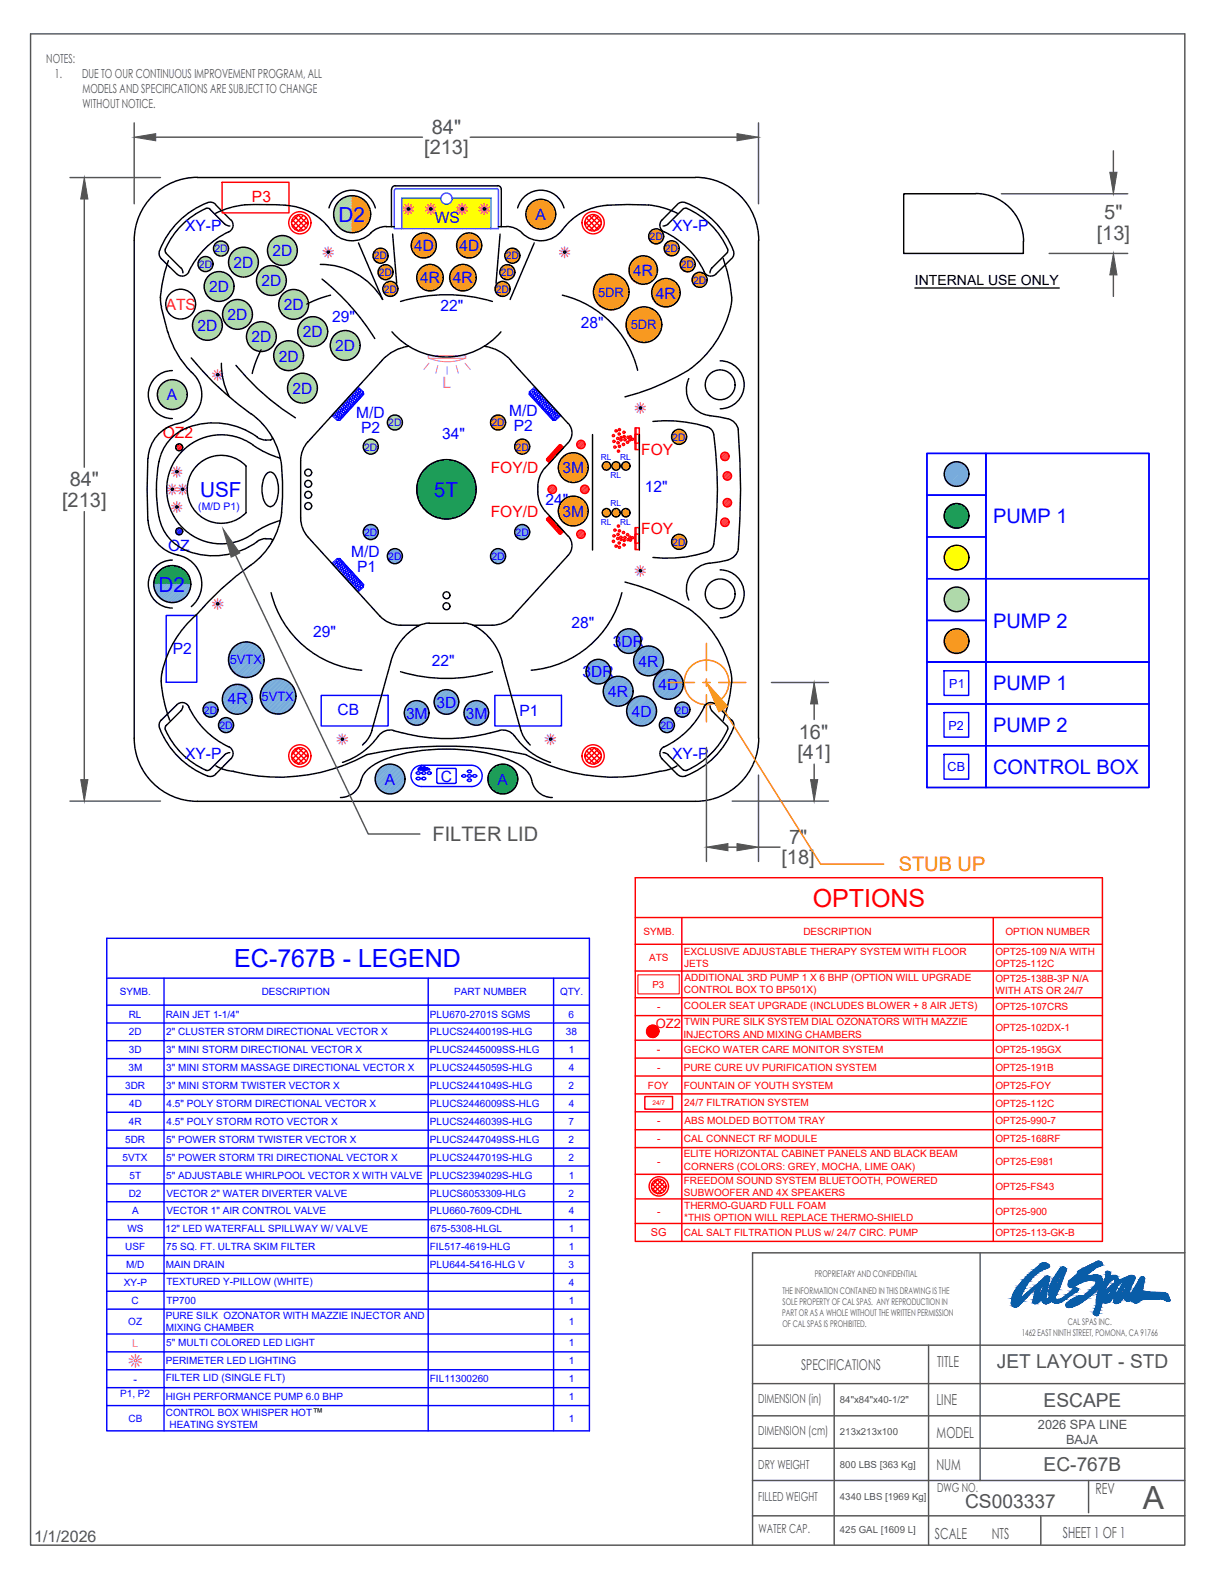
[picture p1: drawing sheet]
<svg xmlns="http://www.w3.org/2000/svg" width="216mm" height="279mm" viewBox="0 0 216 279" stroke-linecap="round" stroke-linejoin="round" font-family="sans-serif">
<defs><g id="words">
<text font-size="5.7" fill="#545454" x="202.6" y="267.6">A</text>
<text font-size="4.4" fill="#f00" x="144.1" y="160.8">OPTIONS</text>
<text font-size="4.4" fill="#00f" x="41.5" y="171.6">EC-767B - LEGEND</text>
<g font-size="3.7" fill="#00f">
<text x="60" y="39.4">D2</text>
<text x="35.5" y="88.1">USF</text>
<text x="76.9" y="88.1">5T</text>
<text x="28.1" y="104.9">D2</text>
</g>
<g font-size="3.5" fill="#545454">
<text x="76.5" y="23.8">84&quot;</text>
<text x="75.2" y="27.4">[213]</text>
<text x="195.7" y="38.9">5&quot;</text>
<text x="194.4" y="42.5">[13]</text>
<text x="11" y="89.9">[213]</text>
<text x="12.4" y="86.3">84&quot;</text>
<text x="141.6" y="131">16&quot;</text>
<text x="141.4" y="134.7">[41]</text>
<text x="76.7" y="149.2">FILTER LID</text>
<text x="139.9" y="149.8">7&quot;</text>
<text x="138.5" y="153.3">[18]</text>
</g>
<g font-size="3.5" fill="#00f">
<text x="176" y="92.8">PUMP 1</text>
<text x="176" y="111.3">PUMP 2</text>
<text x="176" y="122.4">PUMP 1</text>
<text x="176" y="129.8">PUMP 2</text>
<text x="176" y="137.2">CONTROL BOX</text>
</g>
<text font-size="3.5" fill="#dd6e00" x="159.3" y="154.6">STUB UP</text>
<g font-size="3.4" fill="#545454">
<text x="176.7" y="242.7">JET LAYOUT - STD</text>
<text x="185" y="249.5">ESCAPE</text>
<text x="185" y="261">EC-767B</text>
<text x="171.1" y="267.5">CS003337</text>
</g>
<g font-size="2.8" fill="#f00">
<text x="44.7" y="35.8">P3</text>
<text x="28.9" y="77.7">OZ2</text>
<text x="87" y="83.9">FOY/D</text>
<text x="113.7" y="80.6">FOY</text>
<text x="87" y="91.7">FOY/D</text>
<text x="113.7" y="94.7">FOY</text>
</g>
<g font-size="2.8" fill="#00f">
<text x="32.8" y="41">XY-P</text>
<text x="77.1" y="39.5">WS</text>
<text x="94.9" y="39">A</text>
<text x="119.1" y="41">XY-P</text>
<text x="41.4" y="47.5">2D</text>
<text x="48.3" y="45.5">2D</text>
<text x="73.4" y="44.5">4D</text>
<text x="81.4" y="44.5">4D</text>
<text x="37.1" y="51.8">2D</text>
<text x="46.4" y="50.8">2D</text>
<text x="74.5" y="50.2">4R</text>
<text x="80.3" y="50.2">4R</text>
<text x="112.2" y="48.9">4R</text>
<text x="116.2" y="53">4R</text>
<text x="35" y="58.8">2D</text>
<text x="40.3" y="56.8">2D</text>
<text x="50.3" y="55">2D</text>
<text x="53.7" y="59.8">2D</text>
<text x="58.9" y="57.1">29&quot;</text>
<text x="78.1" y="55.2">22&quot;</text>
<text x="103" y="58.1">28&quot;</text>
<text x="44.6" y="60.7">2D</text>
<text x="49.4" y="64.1">2D</text>
<text x="59.4" y="62.3">2D</text>
<text x="29.6" y="71">A</text>
<text x="51.9" y="69.8">2D</text>
<text x="63.2" y="74.1">M/D</text>
<text x="64" y="76.8">P2</text>
<text x="78.4" y="77.9">34&quot;</text>
<text x="90.3" y="73.9">M/D</text>
<text x="91.1" y="76.5">P2</text>
<text x="99.7" y="83.9">3M</text>
<text x="96.7" y="89.6">24&quot;</text>
<text x="114.3" y="87.3">12&quot;</text>
<text x="99.7" y="91.7">3M</text>
<text x="29.8" y="97.7">OZ</text>
<text x="62.3" y="98.8">M/D</text>
<text x="63.3" y="101.5">P1</text>
<text x="55.5" y="113">29&quot;</text>
<text x="101.3" y="111.5">28&quot;</text>
<text x="30.6" y="116">P2</text>
<text x="76.5" y="118.1">22&quot;</text>
<text x="108.6" y="114.7">3DR</text>
<text x="113.2" y="118.2">4R</text>
<text x="40.4" y="124.9">4R</text>
<text x="77.4" y="125.5">3D</text>
<text x="103.3" y="120.1">3DR</text>
<text x="107.8" y="123.7">4R</text>
<text x="116.7" y="122.4">4D</text>
<text x="59.8" y="126.8">CB</text>
<text x="72" y="127.5">3M</text>
<text x="82.5" y="127.5">3M</text>
<text x="92.1" y="127">P1</text>
<text x="112" y="127.1">4D</text>
<text x="32.8" y="134.6">XY-P</text>
<text x="119.1" y="134.6">XY-P</text>
<text x="68.2" y="139.2">A</text>
<text x="78.1" y="138.6">C</text>
<text x="88.2" y="139.2">A</text>
</g>
<text font-size="2.8" fill="#cd2027" x="29.4" y="54.9">ATS</text>
<text font-size="2.8" fill="#f0f" x="78.4" y="68.9">L</text>
<text font-size="2.8" fill="#545454" x="6.1" y="273.5">1/1/2026</text>
<g font-size="2.7" fill="#545454">
<text x="142" y="243">SPECIFICATIONS</text>
<text x="166.1" y="242.5">TITLE</text>
<text x="166" y="249.3">LINE</text>
<text x="166" y="255">MODEL</text>
<text x="166" y="260.7">NUM</text>
<text x="194.2" y="265">REV</text>
<text x="165.7" y="273.1">SCALE</text>
<text x="175.8" y="273.1">NTS</text>
<text x="188.4" y="272.9">SHEET 1 OF 1</text>
</g>
<text font-size="2.5" x="162.2" y="50.6">INTERNAL USE ONLY</text>
<g font-size="2.3" fill="#00f">
<text x="106" y="52.6">5DR</text>
<text x="111.8" y="58.4">5DR</text>
<text x="40.7" y="117.9">5VTX</text>
<text x="46.4" y="124.4">5VTX</text>
</g>
<text font-size="2.3" fill="#f00" x="116.2" y="182.3">OZ2</text>
<g font-size="2.3" fill="#545454">
<text x="184" y="253.5">2026 SPA LINE</text>
<text x="189" y="256.2">BAJA</text>
</g>
<g font-size="2.2" fill="#545454">
<text x="8.2" y="11.2">NOTES:</text>
<text x="9.7" y="13.8">1.</text>
<text x="14.6" y="13.8">DUE TO OUR CONTINUOUS IMPROVEMENT PROGRAM, ALL</text>
<text x="14.6" y="16.6">MODELS AND SPECIFICATIONS ARE SUBJECT TO CHANGE</text>
<text x="14.6" y="19.2">WITHOUT NOTICE.</text>
<text x="134.4" y="248.9">DIMENSION (in)</text>
<text x="134.4" y="254.6">DIMENSION (cm)</text>
<text x="134.4" y="260.6">DRY WEIGHT</text>
<text x="134.4" y="266.3">FILLED WEIGHT</text>
<text x="166.1" y="264.7">DWG NO.</text>
<text x="134.5" y="272">WATER CAP.</text>
</g>
<g font-size="2.2" fill="#00f">
<text x="168.3" y="122">P1</text>
<text x="168.1" y="129.4">P2</text>
<text x="168" y="136.8">CB</text>
</g>
<g font-size="1.9" fill="#f00">
<text x="116.4" y="186.8">-</text>
<text x="115.4" y="219.3">SG</text>
</g>
<text font-size="1.9" fill="#f0f" x="23.4" y="238.9">L</text>
<text font-size="1.9" fill="#00f" x="23.7" y="245.3">-</text>
<g font-size="1.8" fill="#00f">
<text x="35.3" y="47.5">2D</text>
<text x="38" y="44.8">2D</text>
<text x="66.3" y="46">2D</text>
<text x="89.7" y="46">2D</text>
<text x="115.1" y="42.6">2D</text>
<text x="117.9" y="44.7">2D</text>
<text x="120.7" y="47.6">2D</text>
<text x="67.1" y="49">2D</text>
<text x="68" y="51.9">2D</text>
<text x="87.9" y="51.9">2D</text>
<text x="88.8" y="49">2D</text>
<text x="122.9" y="50.3">2D</text>
<text x="68.8" y="75.6">2D</text>
<text x="87.1" y="75.6">2D</text>
<text x="64.6" y="79.9">2D</text>
<text x="91.4" y="79.9">2D</text>
<text x="119.2" y="78.2">2D</text>
<text x="35.1" y="90.5">(M/D P1)</text>
<text x="64.6" y="95.1">2D</text>
<text x="91.4" y="95.1">2D</text>
<text x="68.8" y="99.4">2D</text>
<text x="87.1" y="99.4">2D</text>
<text x="119.2" y="96.8">2D</text>
<text x="36.2" y="126.6">2D</text>
<text x="38.9" y="129.3">2D</text>
<text x="117.1" y="129.3">2D</text>
<text x="119.8" y="126.6">2D</text>
<text x="21.3" y="176.5">SYMB.</text>
<text x="46.4" y="176.5">DESCRIPTION</text>
<text x="80.5" y="176.5">PART NUMBER</text>
<text x="99.3" y="176.5">QTY.</text>
<text x="22.8" y="180.5">RL</text>
<text x="22.9" y="183.7">2D</text>
<text x="29.4" y="180.5">RAIN JET 1-1/4&quot;</text>
<text x="29.5" y="183.7">2&quot; CLUSTER STORM DIRECTIONAL VECTOR X</text>
<text x="76.2" y="180.5">PLU670-2701S SGMS</text>
<text x="76.2" y="183.7">PLUCS2440019S-HLG</text>
<text x="100.3" y="183.7">38</text>
<text x="100.8" y="180.5">6</text>
<text x="22.8" y="190">3M</text>
<text x="22.9" y="186.9">3D</text>
<text x="29.5" y="186.9">3&quot; MINI STORM DIRECTIONAL VECTOR X</text>
<text x="29.5" y="190">3&quot; MINI STORM MASSAGE DIRECTIONAL VECTOR X</text>
<text x="76.2" y="186.9">PLUCS2445009SS-HLG</text>
<text x="76.2" y="190">PLUCS2445059S-HLG</text>
<text x="100.8" y="186.9">1</text>
<text x="100.8" y="190">4</text>
<text x="22.2" y="193.2">3DR</text>
<text x="22.9" y="196.4">4D</text>
<text x="29.5" y="193.2">3&quot; MINI STORM TWISTER VECTOR X</text>
<text x="29.5" y="196.4">4.5&quot; POLY STORM DIRECTIONAL VECTOR X</text>
<text x="76.2" y="193.2">PLUCS2441049S-HLG</text>
<text x="76.2" y="196.4">PLUCS2446009SS-HLG</text>
<text x="100.8" y="193.2">2</text>
<text x="100.8" y="196.4">4</text>
<text x="22.2" y="202.7">5DR</text>
<text x="22.9" y="199.6">4R</text>
<text x="29.5" y="202.7">5&quot; POWER STORM TWISTER VECTOR X</text>
<text x="29.5" y="199.6">4.5&quot; POLY STORM ROTO VECTOR X</text>
<text x="76.2" y="199.6">PLUCS2446039S-HLG</text>
<text x="76.2" y="202.7">PLUCS2447049SS-HLG</text>
<text x="100.8" y="199.6">7</text>
<text x="100.8" y="202.7">2</text>
<text x="21.7" y="205.9">5VTX</text>
<text x="22.9" y="209.1">5T</text>
<text x="29.5" y="205.9">5&quot; POWER STORM TRI DIRECTIONAL VECTOR X</text>
<text x="29.5" y="209.1">5&quot; ADJUSTABLE WHIRLPOOL VECTOR X WITH VALVE</text>
<text x="76.2" y="205.9">PLUCS2447019S-HLG</text>
<text x="76.2" y="209.1">PLUCS2394029S-HLG</text>
<text x="100.8" y="205.9">2</text>
<text x="100.8" y="209.1">1</text>
<text x="22.8" y="212.3">D2</text>
<text x="23.4" y="215.4">A</text>
<text x="29.5" y="212.3">VECTOR 2&quot; WATER DIVERTER VALVE</text>
<text x="29.5" y="215.4">VECTOR 1&quot; AIR CONTROL VALVE</text>
<text x="76.2" y="212.3">PLUCS6053309-HLG</text>
<text x="76.2" y="215.4">PLU660-7609-CDHL</text>
<text x="100.8" y="212.3">2</text>
<text x="100.8" y="215.4">4</text>
<text x="22.2" y="221.8">USF</text>
<text x="22.6" y="218.6">WS</text>
<text x="29.3" y="218.6">12&quot; LED WATERFALL SPILLWAY W/ VALVE</text>
<text x="29.5" y="221.7">75 SQ. FT. ULTRA SKIM FILTER</text>
<text x="76.2" y="221.8">FIL517-4619-HLG</text>
<text x="76.3" y="218.6">675-5308-HLGL</text>
<text x="100.8" y="218.6">1</text>
<text x="100.8" y="221.8">1</text>
<text x="22.4" y="225">M/D</text>
<text x="29.4" y="225">MAIN DRAIN</text>
<text x="29.5" y="228">TEXTURED Y-PILLOW (WHITE)</text>
<text x="76.2" y="225">PLU644-5416-HLG V</text>
<text x="100.8" y="225">3</text>
<text x="22" y="228.1">XY-P</text>
<text x="23.3" y="231.3">C</text>
<text x="29.5" y="231.3">TP700</text>
<text x="100.8" y="228.1">4</text>
<text x="100.8" y="231.3">1</text>
<text x="22.7" y="235.1">OZ</text>
<text x="29.4" y="234">PURE SILK OZONATOR WITH MAZZIE INJECTOR AND</text>
<text x="29.4" y="236.1">MIXING CHAMBER</text>
<text x="29.5" y="238.8">5&quot; MULTI COLORED LED LIGHT</text>
<text x="100.8" y="235.1">1</text>
<text x="100.8" y="238.8">1</text>
<text x="29.4" y="242">PERIMETER LED LIGHTING</text>
<text x="29.4" y="245">FILTER LID (SINGLE FLT)</text>
<text x="76.2" y="245.2">FIL11300260</text>
<text x="100.8" y="242">1</text>
<text x="100.8" y="245.2">1</text>
<text x="21.3" y="247.9">P1, P2</text>
<text x="29.4" y="248.4">HIGH PERFORMANCE PUMP 6.0 BHP</text>
<text x="29.4" y="251.2">CONTROL BOX WHISPER HOT™</text>
<text x="100.8" y="248.4">1</text>
<text x="22.8" y="252.2">CB</text>
<text x="30" y="253.3">HEATING SYSTEM</text>
<text x="100.8" y="252.2">1</text>
</g>
<g font-size="1.8" fill="#f00">
<text x="114" y="165.8">SYMB.</text>
<text x="142.4" y="165.8">DESCRIPTION</text>
<text x="178.2" y="165.8">OPTION NUMBER</text>
<text x="115.1" y="170.5">ATS</text>
<text x="121.2" y="169.5">EXCLUSIVE ADJUSTABLE THERAPY SYSTEM WITH FLOOR</text>
<text x="121.3" y="171.6">JETS</text>
<text x="121.3" y="174">ADDITIONAL 3RD PUMP 1 X 6 BHP (OPTION WILL UPGRADE</text>
<text x="176.4" y="169.5">OPT25-109 N/A WITH</text>
<text x="176.4" y="171.6">OPT25-112C</text>
<text x="116.5" y="179.2">-</text>
<text x="121.2" y="176.1">CONTROL BOX TO BP501X)</text>
<text x="121.2" y="179">COOLER SEAT UPGRADE (INCLUDES BLOWER + 8 AIR JETS)</text>
<text x="176.4" y="174.2">OPT25-138B-3P N/A</text>
<text x="176.4" y="179.2">OPT25-107CRS</text>
<text x="176.5" y="176.3">WITH ATS OR 24/7</text>
<text x="121.2" y="184.1">INJECTORS AND MIXING CHAMBERS</text>
<text x="121.3" y="181.9">TWIN PURE SILK SYSTEM DIAL OZONATORS WITH MAZZIE</text>
<text x="176.4" y="183">OPT25-102DX-1</text>
<text x="116.5" y="189.9">-</text>
<text x="121.2" y="189.9">PURE CURE UV PURIFICATION SYSTEM</text>
<text x="121.2" y="186.8">GECKO WATER CARE MONITOR SYSTEM</text>
<text x="176.4" y="186.8">OPT25-195GX</text>
<text x="176.4" y="189.9">OPT25-191B</text>
<text x="114.9" y="193.1">FOY</text>
<text x="121.2" y="193.1">FOUNTAIN OF YOUTH SYSTEM</text>
<text x="121.3" y="196.3">24/7 FILTRATION SYSTEM</text>
<text x="176.4" y="193.1">OPT25-FOY</text>
<text x="176.4" y="196.3">OPT25-112C</text>
<text x="116.5" y="199.5">-</text>
<text x="116.5" y="202.6">-</text>
<text x="121.2" y="202.6">CAL CONNECT RF MODULE</text>
<text x="121.3" y="199.5">ABS MOLDED BOTTOM TRAY</text>
<text x="176.4" y="199.5">OPT25-990-7</text>
<text x="176.4" y="202.6">OPT25-168RF</text>
<text x="116.5" y="206.6">-</text>
<text x="121.2" y="205.3">ELITE HORIZONTAL CABINET PANELS AND BLACK BEAM</text>
<text x="121.2" y="207.5">CORNERS (COLORS: GREY, MOCHA, LIME OAK)</text>
<text x="176.4" y="206.6">OPT25-E981</text>
<text x="116.5" y="215.5">-</text>
<text x="121.2" y="210.1">FREEDOM SOUND SYSTEM BLUETOOTH, POWERED</text>
<text x="121.2" y="212.2">SUBWOOFER AND 4X SPEAKERS</text>
<text x="121.3" y="214.4">THERMO-GUARD FULL FOAM</text>
<text x="176.4" y="211.1">OPT25-FS43</text>
<text x="176.4" y="215.5">OPT25-900</text>
<text x="121.2" y="219.3">CAL SALT FILTRATION PLUS w/ 24/7 CIRC. PUMP</text>
<text x="121.3" y="216.6">*THIS OPTION WILL REPLACE THERMO-SHIELD</text>
<text x="176.4" y="219.3">OPT25-113-GK-B</text>
</g>
<text font-size="1.7" fill="#f00" x="115.7" y="175.2">P3</text>
<g font-size="1.7" fill="#545454">
<text x="148.9" y="248.9">84&quot;x84&quot;x40-1/2&quot;</text>
<text x="148.9" y="254.6">213x213x100</text>
<text x="148.9" y="260.4">800 LBS [363 Kg]</text>
<text x="148.9" y="266.1">4340 LBS [1969 Kg]</text>
<text x="148.9" y="271.9">425 GAL [1609 L]</text>
</g>
<g font-size="1.6" fill="#545454">
<text x="144.4" y="226.5">PROPRIETARY AND CONFIDENTIAL</text>
<text x="138.6" y="233.5">PART OR AS A WHOLE WITHOUT THE WRITTEN PERMISSION</text>
<text x="138.7" y="229.5">THE INFORMATION CONTAINED IN THIS DRAWING IS THE</text>
<text x="138.7" y="231.5">SOLE PROPERTY OF CAL SPAS. ANY REPRODUCTION IN</text>
<text x="138.7" y="235.4">OF CAL SPAS IS PROHIBITED.</text>
<text x="181.1" y="237">1462 EAST NINTH STREET, POMONA, CA 91766</text>
<text x="189.3" y="235.1">CAL SPAS INC.</text>
</g>
<g font-size="1.5" fill="#00f">
<text x="106.5" y="81.5">RL</text>
<text x="109.9" y="81.5">RL</text>
<text x="108.2" y="84.8">RL</text>
<text x="108.2" y="89.8">RL</text>
<text x="106.5" y="93.2">RL</text>
<text x="109.9" y="93.2">RL</text>
</g>
<text font-size="1.1" fill="#f00" x="115.7" y="196">24/7</text>
</g></defs>
<!-- layer: 017 LED LIGHTS -->
<g fill="none" stroke="#f0f" stroke-width=".25">
<path d="M71.5 36.8l.5 .2M71.8 36.3l.3 .4M72 37.3l-.5 .1M72.1 37.5l-.3 .3M72.4 36.2v.4M72.4 37.5v.5M72.6 37.5l.3 .3M72.8 37.3l.5 .1M72.9 36.3l-.3 .4M73.3 36.8l-.5 .2M75.4 36.8l.5 .1M75.8 36.3l.3 .4"/>
<path d="M75.9 37.2l-.5 .2M76.1 37.4l-.3 .4M76.3 36.1v.5M76.3 37.5v.5M76.6 37.4l.3 .4M76.8 37.2l.4 .2M76.9 36.3l-.3 .4M77.2 36.8l-.4 .1M81 36.8l.5 .1M81.4 36.3l.3 .4M81.5 37.2l-.5 .2M81.7 37.4l-.3 .4"/>
<path d="M81.9 36.1v.5M81.9 37.5v.5M82.2 37.4l.3 .4M82.3 37.2l.5 .2M82.5 36.3l-.3 .4M82.8 36.8l-.5 .1M85 36.8l.4 .2M85.3 36.3l.3 .4M85.4 37.3l-.4 .1M85.6 37.5l-.3 .3M85.9 36.2v.4M85.9 37.5v.5"/>
<path d="M86.1 37.5l.3 .3M86.3 37.3l.4 .1M86.4 36.3l-.3 .4M86.7 36.8l-.4 .2M57.3 44.5l.4 .1M57.6 44l.3 .4M57.7 44.9l-.4 .1M57.9 45.1l-.3 .4M58.2 43.8v.5M58.2 45.2v.5M58.4 45.1l.3 .4M58.6 44.9l.5 .1"/>
<path d="M58.7 44l-.3 .4M59.1 44.5l-.5 .1M99.2 44.5l.5 .1M99.5 44l.3 .4M99.7 44.9l-.5 .1M99.8 45.1l-.3 .4M100.1 43.8v.5M100.1 45.2v.5M100.3 45.1l.3 .4M100.5 44.9l.5 .1M100.6 44l-.3 .4M101 44.5l-.5 .1"/>
<path d="M37.7 66.2l.4 .2M38 65.7l.3 .4M38.1 66.6l-.4 .2M38.3 66.9l-.3 .4M38.6 65.6v.4M38.6 67v.4M38.9 66.9l.3 .4M39 66.6l.5 .2M39.2 65.7l-.3 .4M39.5 66.2l-.5 .2M112.6 72.1l.5 .1M112.9 71.6l.3 .4"/>
<path d="M113.1 72.5l-.5 .2M113.2 72.7l-.3 .5M113.5 71.4v.5M113.5 72.8v.5M113.7 72.7l.3 .5M113.9 72.5l.5 .2M114 71.6l-.3 .4M114.4 72.1l-.5 .1M29.6 86.5l.5 .2M30 86.1l.3 .3M30.1 87l-.5 .1M30.3 87.2l-.3 .4"/>
<path d="M30.4 89.7l.5 .1M30.4 83.4l.5 .2M30.5 85.9v.5M30.5 87.3v.5M30.8 89.2l.3 .4M30.8 87.2l.3 .4M30.8 82.9l.3 .5M30.9 90.1l-.5 .1M30.9 83.9l-.5 .1M30.9 87l.5 .1M31.1 90.3l-.3 .4M31.1 86.1l-.3 .3"/>
<path d="M31.1 84.1l-.3 .4M31.3 82.8v.5M31.3 84.2v.5M31.3 89v.5M31.3 90.4v.5M31.4 86.5l-.5 .2M31.5 86.5l.4 .2M31.6 90.3l.3 .4M31.6 84.1l.3 .4M31.7 90.1l.5 .1M31.7 83.9l.5 .1M31.8 86.1l.3 .3"/>
<path d="M31.9 89.2l-.3 .4M31.9 82.9l-.3 .5M31.9 87l-.4 .1M32.1 87.2l-.3 .4M32.2 89.7l-.5 .1M32.2 83.4l-.5 .2M32.3 85.9v.5M32.3 87.3v.5M32.6 87.2l.3 .4M32.8 87l.5 .1M32.9 86.1l-.3 .3M33.3 86.5l-.5 .2"/>
<path d="M37.7 106.8l.4 .2M38 106.4l.3 .4M38.1 107.3l-.4 .1M38.3 107.5l-.3 .4M38.6 106.2v.5M38.6 107.6v.5M38.9 107.5l.3 .4M39 107.3l.5 .1M39.2 106.4l-.3 .4M39.5 106.8l-.5 .2M112.6 101l.5 .1M112.9 100.5l.3 .4"/>
<path d="M113.1 101.4l-.5 .2M113.2 101.6l-.3 .4M113.5 100.3v.5M113.5 101.7v.5M113.7 101.6l.3 .4M113.9 101.4l.5 .2M114 100.5l-.3 .4M114.4 101l-.5 .1M59.8 130.9l.4 .1M60.1 130.4l.3 .4M60.2 131.3l-.4 .1M60.4 131.5l-.3 .4"/>
<path d="M60.7 130.2v.5M60.7 131.6v.5M61 131.5l.2 .4M61.1 131.3l.5 .1M61.2 130.4l-.2 .4M61.6 130.9l-.5 .1M96.6 130.9l.5 .1M97 130.4l.3 .4M97.1 131.3l-.5 .1M97.3 131.5l-.3 .4M97.6 130.2v.5M97.6 131.6v.5"/>
<path d="M97.8 131.5l.3 .4M98 131.3l.5 .1M98.1 130.4l-.3 .4M98.5 130.9l-.5 .1M22.9 241l.6 .2M23.3 240.5l.4 .5M23.5 241.6l-.6 .1M23.7 241.9l-.4 .4M24 240.3v.5M24 241.9v.6M24.3 241.9l.3 .4M24.5 241.6l.6 .1"/>
<path d="M24.6 240.5l-.3 .5M25.1 241l-.6 .2"/>
<circle cx="72.4" cy="37.1" r=".19"/>
<circle cx="76.3" cy="37.1" r=".19"/>
<circle cx="81.9" cy="37.1" r=".19"/>
<circle cx="85.9" cy="37.1" r=".19"/>
<circle cx="58.2" cy="44.7" r=".19"/>
<circle cx="100.1" cy="44.7" r=".19"/>
<circle cx="38.6" cy="66.5" r=".19"/>
<circle cx="113.5" cy="72.4" r=".19"/>
<circle cx="30.5" cy="86.8" r=".19"/>
<circle cx="31.3" cy="89.9" r=".19"/>
<circle cx="31.3" cy="83.7" r=".19"/>
<circle cx="32.4" cy="86.8" r=".19"/>
<circle cx="38.6" cy="107.1" r=".19"/>
<circle cx="113.5" cy="101.2" r=".19"/>
<circle cx="60.7" cy="131.1" r=".19"/>
<circle cx="97.6" cy="131.1" r=".19"/>
<circle cx="24" cy="241.4" r=".23"/>
</g>
<g fill="none" stroke="#139b48" stroke-width=".25">
<path d="M75.6 82.9l-.4 .5M76.5 82.3l-1.9 1.9M77 82l-2.7 2.7M77.3 81.9l-3.1 3.1M77.7 81.8l-3.6 3.6M78 81.7l-4 4M78.3 81.6l-4.4 4.4M78.6 81.6l-4.7 4.7M78.8 81.6l-4.9 4.9M79 81.6l-5.1 5.1M79.3 81.6l-5.4 5.4M79.5 81.6l-5.6 5.6"/>
<path d="M79.7 81.6l-5.8 5.8M79.9 81.6l-6 6M80.1 81.7l-6.1 6.1M80.3 81.7l-6.3 6.3M80.5 81.7l-6.5 6.5M80.7 81.8l-6.6 6.6M80.9 81.9l-6.7 6.7M81 81.9l-6.8 6.8M81.2 82l-6.9 6.9M81.4 82.1l-7 7M81.5 82.1l-7.1 7.1M81.7 82.2l-7.2 7.2"/>
<path d="M81.8 82.3l-7.2 7.2M82 82.4l-7.3 7.3M82.1 82.5l-7.3 7.3M82.2 82.6l-7.3 7.3M82.4 82.7l-7.4 7.4M82.5 82.8l-7.4 7.4M82.6 82.9l-7.4 7.4M82.7 83l-7.4 7.4M82.8 83.1l-7.4 7.5M83 83.3l-7.5 7.4M83.1 83.4l-7.5 7.4M83.2 83.5l-7.4 7.4"/>
<path d="M83.3 83.6l-7.4 7.4M83.4 83.8l-7.3 7.3M83.5 83.9l-7.3 7.3M83.5 89.7l-1.5 1.5M83.6 84l-7.3 7.3M83.7 84.2l-7.2 7.2M83.7 84.3l-7.1 7.1M83.8 84.5l-7 7M83.9 89.1l-2.5 2.5M83.9 84.7l-7 6.9M84 84.8l-6.9 6.9M84 85l-6.7 6.7"/>
<path d="M84 88.7l-3 3M84.1 85.1l-6.7 6.7M84.2 85.3l-6.6 6.6M84.2 88.3l-3.6 3.6M84.2 85.5l-6.4 6.4M84.2 85.7l-6.2 6.2M84.2 88.1l-3.9 3.8M84.3 85.9l-6.1 6.1M84.3 87.8l-4.2 4.2M84.3 86.1l-5.9 5.9M84.3 86.3l-5.7 5.7M84.3 87.5l-4.5 4.5"/>
<path d="M84.4 86.5l-5.6 5.6M84.4 86.7l-5.4 5.4M84.4 87l-5.2 5.1M84.4 87.2l-4.9 4.9M168.5 89.6l-.9 .9M168.8 89.5l-1.3 1.3M169.1 89.4l-1.7 1.7M169.3 89.4l-2 1.9M169.5 89.3l-2.2 2.2M169.7 89.3l-2.4 2.4M169.8 89.4l-2.5 2.5M170 89.4l-2.6 2.6"/>
<path d="M170.2 89.4l-2.8 2.8M170.3 89.5l-2.8 2.8M170.4 89.5l-2.9 2.9M170.6 89.6l-3 2.9M170.7 89.7l-3 3M170.8 89.7l-3.1 3.1M170.9 89.8l-3.1 3.1M171 89.9l-3.1 3.1M171.1 90l-3.1 3.1M171.2 90.1l-3.1 3.1M171.3 90.2l-3.1 3.1M171.4 90.3l-3.1 3"/>
<path d="M171.4 92.7l-.7 .6M171.4 90.4l-3 3M171.5 90.6l-3 2.9M171.5 90.7l-2.8 2.8M171.6 92.3l-1.3 1.3M171.6 90.8l-2.8 2.8M171.7 90.9l-2.7 2.7M171.7 91.1l-2.6 2.6M171.7 92.1l-1.6 1.5M171.7 91.3l-2.5 2.4M171.7 91.4l-2.3 2.3M171.7 91.6l-2.1 2.1"/>
<path d="M171.7 91.8l-1.9 1.9M29 100.7l-1.4 1.4M29.5 100.5l-2.1 2.1M29.8 100.4l-2.5 2.6M30.2 100.4l-3 2.9M30.5 100.3l-3.3 3.3M30.8 100.4l-3.3 3.2M31 100.4l-3.2 3.2M31.3 100.4l-3.2 3.2M31.5 100.5l-3.1 3.1M31.7 100.6l-3 3M31.9 100.7l-2.9 2.9"/>
<path d="M32.1 100.8l-2.8 2.8M32.3 100.9l-2.8 2.7M32.5 101l-2.7 2.6M32.6 101.1l-2.5 2.5M32.8 101.3l-2.4 2.3M32.9 101.4l-2.2 2.2M33.1 101.6l-2.1 2M33.2 101.7l-1.9 1.9M33.3 101.9l-1.7 1.7M33.4 102.1l-1.5 1.5M33.5 102.3l-1.3 1.3M33.6 102.5l-1.1 1.1"/>
<path d="M33.7 102.7l-.9 .9M33.7 103l-.6 .6M33.8 103.2l-.4 .4M33.8 103.5l-.1 .1M87.8 135.9l-1 1M88.2 135.8l-1.5 1.5M88.6 135.6l-2.1 2.1M88.9 135.6l-2.4 2.3M89.1 135.6l-2.6 2.6M89.3 135.6l-2.8 2.8M89.5 135.6l-3 3M89.7 135.7l-3.1 3.1"/>
<path d="M89.9 135.7l-3.3 3.3M90.1 135.8l-3.4 3.4M90.2 135.8l-3.5 3.5M90.4 135.9l-3.6 3.6M90.6 136l-3.7 3.7M90.7 136.1l-3.7 3.7M90.8 136.2l-3.7 3.7M90.9 136.3l-3.7 3.7M91.1 136.4l-3.8 3.8M91.1 136.6l-3.6 3.7M91.3 136.7l-3.7 3.6M91.4 136.8l-3.7 3.7"/>
<path d="M91.4 139.6l-.9 .9M91.4 137l-3.5 3.5M91.5 137.1l-3.5 3.5M91.6 137.3l-3.4 3.4M91.6 139.1l-1.6 1.6M91.7 137.5l-3.4 3.3M91.7 137.7l-3.1 3.1M91.7 138.8l-2 2M91.7 137.8l-3 3M91.7 138l-2.8 2.8M91.7 138.3l-2.5 2.5M91.7 138.6l-2.2 2.2"/>
</g>
<g fill="none" stroke="#7aafdf" stroke-width=".25">
<path d="M65.2 93.2l-.7 .7M65.5 93.1l-1.1 1.1M65.7 93.1l-1.3 1.3M66 93.1l-1.6 1.6M66.1 93.2l-1.6 1.7M66.3 93.2l-1.8 1.8M66.5 93.3l-1.9 1.9M66.6 93.4l-1.9 1.9M66.7 93.6l-1.8 1.8M66.8 93.7l-1.8 1.8M66.9 93.8l-1.8 1.8M66.9 95l-.6 .6"/>
<path d="M66.9 94l-1.6 1.7M67 94.2l-1.6 1.5M67 94.4l-1.3 1.3M67 94.7l-1.1 1M69.5 97.5l-.7 .7M69.8 97.4l-1.1 1.1M70 97.4l-1.3 1.4M70.2 97.4l-1.5 1.5M70.4 97.5l-1.7 1.6M70.6 97.5l-1.8 1.8M70.7 97.6l-1.8 1.8M70.9 97.7l-1.9 1.9"/>
<path d="M71 97.8l-1.9 1.9M71.1 98l-1.8 1.8M71.2 98.1l-1.8 1.8M71.2 99.3l-.6 .6M71.2 98.3l-1.6 1.6M71.3 98.5l-1.5 1.5M71.3 98.7l-1.3 1.3M71.3 98.9l-1.1 1.1M87.9 97.4l-.9 .9M88.2 97.4l-1.2 1.2M88.4 97.4l-1.4 1.4M88.6 97.4l-1.6 1.6"/>
<path d="M88.8 97.5l-1.8 1.7M88.9 97.5l-1.8 1.9M89.1 97.7l-1.9 1.8M89.2 97.7l-1.9 1.9M89.2 99.6l-.1 .1M89.3 97.9l-1.8 1.8M89.4 98l-1.8 1.8M89.5 98.2l-1.7 1.7M89.5 98.3l-1.6 1.6M89.5 99.1l-.9 .8M89.6 98.6l-1.5 1.4M89.6 98.8l-1.3 1.2"/>
<path d="M92.2 93.1l-.9 .9M92.5 93.1l-1.3 1.2M92.7 93.1l-1.5 1.4M92.9 93.1l-1.6 1.6M93 93.2l-1.7 1.7M93.2 93.3l-1.8 1.8M93.3 93.3l-1.8 1.9M93.5 93.5l-1.9 1.8M93.6 95.3l-.2 .1M93.6 93.6l-1.9 1.9M93.7 93.7l-1.8 1.8M93.8 93.9l-1.8 1.7"/>
<path d="M93.8 94.1l-1.6 1.6M93.8 94.8l-.9 .9M93.9 94.5l-1.3 1.2M93.9 94.3l-1.5 1.4M168.3 82.3l-.6 .5M168.7 82.1l-1.2 1.2M169 82l-1.6 1.5M169.2 82l-1.9 1.8M169.4 81.9l-2.1 2.1M169.6 81.9l-2.3 2.3M169.8 81.9l-2.5 2.5M169.9 82l-2.5 2.5"/>
<path d="M170.1 82l-2.7 2.7M170.2 82l-2.7 2.8M170.4 82.1l-2.9 2.9M170.5 82.1l-2.9 3M170.6 82.2l-3 3M170.7 82.3l-3 3M170.9 82.4l-3.1 3M170.9 82.4l-3 3.1M171.1 82.6l-3.2 3M171.2 82.6l-3.1 3.1M171.2 82.7l-3.1 3.1M171.3 82.8l-3 3.1"/>
<path d="M171.4 82.9l-3 3.1M171.4 83.1l-2.9 2.9M171.5 85.1l-1 1M171.5 83.2l-2.9 2.9M171.6 83.3l-2.9 2.8M171.6 83.4l-2.7 2.8M171.6 84.8l-1.4 1.4M171.7 83.6l-2.7 2.6M171.7 84.5l-1.7 1.7M171.7 83.8l-2.5 2.5M171.7 83.9l-2.4 2.4M171.7 84.1l-2.2 2.2"/>
<path d="M171.7 84.3l-2 2M27.2 103.6h.1M27.5 103.6l-.3 .3M27.8 103.6l-.5 .6M28.1 103.6l-.8 .8M28.4 103.6l-1 1M28.7 103.6l-1.3 1.3M29 103.6l-1.4 1.5M29.3 103.6l-1.7 1.6M29.5 103.6l-1.7 1.9M29.8 103.6l-1.9 2M30.1 103.6l-2.1 2.1"/>
<path d="M30.4 103.6l-2.2 2.3M30.7 103.6l-2.4 2.4M31 103.6l-2.6 2.6M31.3 103.6l-2.7 2.7M31.6 103.6l-2.8 2.8M31.9 103.6l-2.9 3M32.2 103.6l-3 3M32.5 103.6l-3.1 3.1M32.8 103.6l-3.2 3.2M33.1 103.6l-3.3 3.2M33.2 105.5l-.8 .8M33.4 103.6l-3.3 3.3"/>
<path d="M33.6 104.9l-1.9 1.8M33.7 103.6l-3.3 3.3M33.7 104.4l-2.4 2.4M33.8 103.8l-3.2 3.1M33.8 104.1l-2.9 2.8M41.6 114.6l-.5 .5M42.2 114.2l-1.4 1.5M42.6 114l-2 2.1M43 114l-2.5 2.4M43.3 113.9l-2.8 2.8M43.5 113.9l-3 3M43.7 113.9l-3.2 3.2"/>
<path d="M43.9 113.9l-3.4 3.4M44.2 113.9l-3.7 3.7M44.4 114l-3.8 3.8M44.5 114l-3.9 3.9M44.7 114l-4.1 4.1M44.9 114.1l-4.2 4.2M45 114.2l-4.2 4.2M45.2 114.3l-4.3 4.3M45.3 114.4l-4.4 4.3M45.5 114.5l-4.4 4.4M45.6 114.6l-4.5 4.4M45.7 114.7l-4.5 4.4"/>
<path d="M45.8 114.8l-4.4 4.5M46 114.9l-4.5 4.5M46.1 115l-4.5 4.5M46.2 115.1l-4.5 4.5M46.3 115.3l-4.4 4.4M46.3 118.8l-1 .9M46.4 115.4l-4.4 4.4M46.4 115.6l-4.2 4.2M46.5 115.7l-4.2 4.2M46.6 115.9l-4.1 4.1M46.6 118.3l-1.7 1.7M46.7 116.1l-4 4"/>
<path d="M46.7 116.2l-3.9 3.9M46.7 117.9l-2.2 2.2M46.7 116.5l-3.6 3.6M46.7 117.6l-2.5 2.5M46.8 116.7l-3.6 3.5M46.8 116.9l-3.4 3.3M46.8 117.1l-3.1 3.1M46.8 117.3l-2.9 2.9M104.7 117.4l-.4 .4M105.2 117.1l-1.2 1.3M105.6 117l-1.7 1.7M105.8 117l-2 2"/>
<path d="M106.1 117l-2.3 2.2M106.3 117l-2.5 2.4M106.5 117l-2.6 2.6M106.7 117.1l-2.8 2.7M106.8 117.1l-2.8 2.9M107 117.2l-2.9 2.9M107.2 117.3l-3.1 3M107.3 117.3l-3 3.1M107.4 117.5l-3 3.1M107.6 117.6l-3.1 3.1M107.7 117.7l-3.1 3.1M107.8 117.8l-3.1 3.1"/>
<path d="M107.9 118l-3 3M107.9 118.1l-2.9 3M108 118.3l-2.8 2.9M108.1 118.4l-2.8 2.8M108.1 119.8l-1.4 1.4M108.2 118.6l-2.7 2.7M108.2 118.8l-2.5 2.5M108.2 119l-2.3 2.3M108.2 119.3l-2.1 2M108.2 119.5l-1.8 1.8M110.1 112l-.4 .4M110.7 111.7l-1.3 1.2"/>
<path d="M111 111.6l-1.7 1.7M111.3 111.5l-2 2M111.5 111.5l-2.2 2.3M111.7 111.5l-2.4 2.5M111.9 111.6l-2.6 2.6M112.1 111.6l-2.8 2.8M112.3 111.7l-2.9 2.9M112.4 111.8l-2.9 2.9M112.6 111.8l-3 3.1M112.7 112l-3.1 3M112.9 112.1l-3.1 3M113 112.2l-3.1 3.1"/>
<path d="M113.1 112.3l-3.1 3.1M113.2 112.4l-3.1 3.1M113.3 112.6l-3 3M113.3 114.8l-.8 .9M113.4 112.7l-3 3M113.5 112.9l-2.9 2.8M113.5 113l-2.8 2.8M113.5 114.4l-1.4 1.4M113.6 113.2l-2.7 2.7M113.6 113.8l-2.1 2.1M113.6 114.1l-1.8 1.8M113.6 113.4l-2.5 2.5"/>
<path d="M113.6 113.6l-2.3 2.3M113.7 114.9l-1.1 1.1M114.1 114.8l-1.7 1.6M114.4 114.7l-2 2.1M114.7 114.6l-2.4 2.4M114.9 114.6l-2.6 2.7M115.2 114.6l-2.9 2.9M115.4 114.6l-3 3.1M115.6 114.7l-3.2 3.2M115.7 114.7l-3.3 3.4M115.9 114.8l-3.4 3.4M116.1 114.9l-3.5 3.5"/>
<path d="M116.2 114.9l-3.6 3.6M116.4 115l-3.7 3.7M116.5 115.1l-3.7 3.7M116.7 115.2l-3.8 3.8M116.8 115.4l-3.7 3.7M116.9 115.5l-3.7 3.7M117 115.6l-3.7 3.7M117.1 115.7l-3.7 3.7M117.1 118.7l-.7 .7M117.2 115.9l-3.6 3.6M117.3 116l-3.6 3.6M117.3 119l-1.3 1.3"/>
<path d="M117.3 116.2l-3.4 3.4M117.4 118.2l-1.5 1.5M117.4 116.3l-3.4 3.4M117.5 116.5l-3.3 3.3M117.5 116.7l-3.1 3.1M117.5 117.9l-1.9 1.9M117.6 116.9l-3 2.9M117.6 117.6l-2.3 2.2M117.6 117.1l-2.8 2.8M117.6 117.3l-2.5 2.6M117.7 118.9l-1.8 1.8M118 118.8l-2.2 2.1"/>
<path d="M118.2 118.8l-2.4 2.4M118.5 118.7l-2.7 2.8M118.7 118.8l-2.9 2.9M118.9 118.8l-3.1 3.1M119.1 118.8l-3.2 3.2M119.3 118.9l-3.3 3.4M119.5 119l-3.5 3.4M119.6 119l-3.5 3.6M119.8 119.1l-3.6 3.6M119.9 119.2l-3.7 3.7M120.1 119.3l-3.8 3.7M120.2 119.4l-3.7 3.7"/>
<path d="M120.3 119.5l-3.8 3.7M120.4 119.6l-3.7 3.8M120.5 119.8l-3.7 3.7M120.6 119.9l-3.7 3.7M36.9 124.7l-.8 .8M37.2 124.6l-1.2 1.2M37.4 124.6l-1.4 1.4M37.6 124.6l-1.6 1.6M37.8 124.7l-1.7 1.7M38 124.8l-1.8 1.8M38.1 124.8l-1.8 1.9M38.2 125l-1.8 1.8"/>
<path d="M38.4 125.1l-1.9 1.9M38.4 126.7l-.3 .3M38.4 125.2l-1.8 1.8M38.5 125.4l-1.7 1.7M38.6 125.6l-1.6 1.6M38.6 125.7l-1.5 1.5M38.6 126l-1.2 1.2M38.6 126.2l-1 1M39.5 127.4l-.6 .7M39.8 127.3l-1.1 1.1M40.1 127.3l-1.4 1.4M40.3 127.3l-1.6 1.6"/>
<path d="M40.5 127.4l-1.7 1.7M40.6 127.5l-1.7 1.7M40.8 127.6l-1.9 1.8M40.9 127.6l-1.9 1.9M40.9 121.6l-1.1 1.2M41 127.8l-1.8 1.8M41.1 127.9l-1.8 1.8M41.2 128.1l-1.7 1.7M41.2 129.2l-.6 .6M41.3 128.2l-1.7 1.7M41.3 128.4l-1.5 1.5M41.4 128.6l-1.4 1.4"/>
<path d="M41.4 121.5l-1.8 1.6M41.4 128.9l-1.1 1M41.7 121.4l-2.1 2M41.9 121.3l-2.4 2.4M42.2 121.3l-2.7 2.7M42.4 121.3l-2.9 2.9M42.6 121.4l-3.1 3M42.8 121.4l-3.2 3.2M43 121.5l-3.3 3.3M43.1 121.5l-3.4 3.4M43.3 121.6l-3.5 3.5M43.4 121.7l-3.5 3.6"/>
<path d="M43.6 121.8l-3.6 3.6M43.7 121.8l-3.7 3.8M43.9 122l-3.8 3.7M44 122l-3.7 3.8M44.1 122.2l-3.7 3.7M44.2 122.3l-3.7 3.7M44.3 125.5l-.6 .6M44.3 122.4l-3.7 3.7M44.4 122.6l-3.6 3.6M44.5 122.7l-3.6 3.6M44.6 125l-1.5 1.4M44.6 122.9l-3.5 3.5"/>
<path d="M44.6 123.1l-3.4 3.3M44.7 123.2l-3.3 3.3M44.7 124.6l-1.9 1.9M44.7 123.4l-3.1 3.1M44.7 123.6l-2.9 3M44.7 124.3l-2.2 2.3M44.8 123.8l-2.8 2.8M44.8 124.1l-2.6 2.5M47.3 121.1l-.5 .4M47.9 120.7l-1.5 1.5M48.3 120.5l-2 2.1M48.6 120.4l-2.4 2.5"/>
<path d="M48.9 120.4l-2.8 2.7M49.1 120.4l-3 3M49.4 120.4l-3.3 3.3M49.6 120.4l-3.5 3.5M49.8 120.4l-3.7 3.7M50 120.5l-3.8 3.8M50.2 120.5l-4 4M50.3 120.6l-4 4M50.5 120.7l-4.1 4.1M50.7 120.7l-4.3 4.3M50.8 120.8l-4.3 4.3M51 120.9l-4.4 4.4"/>
<path d="M51.1 121l-4.4 4.4M51.3 121.1l-4.5 4.4M51.4 121.2l-4.5 4.4M51.5 121.3l-4.5 4.5M51.6 121.4l-4.5 4.5M51.7 121.5l-4.5 4.5M51.8 121.7l-4.4 4.4M51.9 121.8l-4.4 4.4M51.9 125.3l-.9 .9M52 122l-4.3 4.3M52.1 122.1l-4.3 4.3M52.2 122.3l-4.2 4.1"/>
<path d="M52.2 124.8l-1.7 1.6M52.2 122.4l-4.1 4.1M52.3 122.6l-4 4M52.3 124.4l-2.1 2.2M52.4 122.8l-3.9 3.8M52.4 123l-3.7 3.7M52.4 123.1l-3.5 3.6M52.4 124.1l-2.6 2.6M52.5 123.4l-3.4 3.3M52.5 123.6l-3.2 3.1M52.5 123.9l-2.9 2.8M67.7 136l-.8 .8"/>
<path d="M68.2 135.8l-1.5 1.5M68.5 135.7l-2 1.9M68.8 135.6l-2.3 2.3M69 135.6l-2.5 2.5M69.3 135.6l-2.8 2.8M69.5 135.6l-3 3M69.7 135.6l-3.2 3.2M69.9 135.7l-3.3 3.3M70.1 135.8l-3.4 3.3M70.2 135.8l-3.5 3.5M70.4 135.9l-3.6 3.6M70.5 136l-3.6 3.6"/>
<path d="M70.7 136.1l-3.7 3.6M70.8 136.2l-3.7 3.7M70.9 136.3l-3.7 3.7M71 136.4l-3.7 3.7M71.2 136.5l-3.8 3.8M71.2 136.7l-3.6 3.6M71.3 136.8l-3.6 3.6M71.4 139.5l-1 1M71.4 136.9l-3.5 3.6M71.5 137.1l-3.5 3.5M71.6 137.2l-3.4 3.5M71.6 139.1l-1.6 1.6"/>
<path d="M71.6 137.5l-3.3 3.2M71.7 137.6l-3.2 3.2M71.7 138.8l-2 2M71.7 137.8l-3 3M71.8 138l-2.9 2.8M71.8 138.3l-2.7 2.5M71.8 138.5l-2.4 2.3M72.9 124.5l-1.1 1.1M73.3 124.4l-1.6 1.5M73.6 124.3l-1.9 1.9M73.8 124.3l-2.2 2.2M74 124.3l-2.3 2.4"/>
<path d="M74.3 124.3l-2.6 2.6M74.4 124.4l-2.7 2.7M74.6 124.5l-2.8 2.8M74.8 124.5l-3 2.9M74.9 124.6l-3 3M75.1 124.7l-3.1 3M75.2 124.8l-3.1 3M75.4 124.9l-3.2 3.1M75.4 125l-3.1 3.1M75.6 125.1l-3.1 3.1M75.6 125.3l-3 3M75.7 125.4l-2.9 3"/>
<path d="M75.8 125.6l-2.9 2.9M75.8 127.4l-1 1.1M75.9 125.7l-2.8 2.9M75.9 125.9l-2.7 2.7M75.9 127.1l-1.5 1.5M76 126.1l-2.6 2.6M76 126.5l-2.1 2.2M76 126.3l-2.3 2.4M76 126.8l-1.9 1.9M78.1 122.6l-.9 .9M78.5 122.4l-1.5 1.5M78.8 122.4l-1.8 1.8"/>
<path d="M79 122.3l-2.1 2.2M79.3 122.3l-2.4 2.4M79.5 122.4l-2.5 2.5M79.7 122.4l-2.7 2.7M79.8 122.5l-2.8 2.8M80 122.6l-2.9 2.8M80.2 122.6l-3 3M80.3 122.7l-3 3M80.5 122.8l-3.1 3.1M80.6 122.9l-3.1 3.1M80.7 123l-3.1 3.1M80.7 126l-.1 .2"/>
<path d="M80.8 123.1l-3.1 3.1M80.9 123.3l-3 3M81 123.4l-3 3M81.1 123.6l-3 2.9M81.2 123.7l-2.9 2.9M81.2 125.3l-1.2 1.3M81.2 123.9l-2.7 2.7M81.2 125l-1.6 1.7M81.3 124.1l-2.6 2.6M81.3 124.3l-2.4 2.4M81.3 124.8l-2 1.9M81.3 124.5l-2.2 2.2"/>
<path d="M83.3 124.6l-.8 .8M83.7 124.4l-1.4 1.4M84 124.3l-1.7 1.9M84.3 124.3l-2.1 2.1M84.5 124.3l-2.3 2.3M84.8 124.3l-2.5 2.5M84.9 124.4l-2.6 2.6M85.1 124.4l-2.8 2.8M85.3 124.5l-2.9 2.9M85.4 124.5l-2.9 3.1M85.6 124.7l-3.1 3M85.7 124.8l-3 3"/>
<path d="M85.9 124.8l-3.1 3.1M86 125l-3.1 3.1M86.1 125.1l-3.1 3.1M86.1 127.8l-.4 .4M86.2 125.2l-3.1 3.1M86.3 125.3l-3 3.1M86.4 125.5l-3 2.9M86.4 125.7l-2.8 2.8M86.4 127.3l-1.2 1.2M86.5 125.9l-2.8 2.7M86.5 126l-2.6 2.7M86.5 127l-1.6 1.7"/>
<path d="M86.6 126.2l-2.5 2.5M86.6 126.4l-2.2 2.3M86.6 126.7l-2 2M107.9 120.2l-.8 .9M108.3 120.3l-1.1 1.1M108.7 120.1l-1.6 1.7M109 120.1l-2 2M109.3 120l-2.4 2.4M109.6 120l-2.7 2.6M109.8 120l-2.9 2.9M110 120.1l-3.1 3M110.2 120.1l-3.2 3.2"/>
<path d="M110.4 120.1l-3.4 3.3M110.5 120.2l-3.4 3.5M110.7 120.3l-3.6 3.5M110.8 120.4l-3.6 3.6M111 120.4l-3.7 3.7M111.1 120.6l-3.7 3.6M111.3 120.7l-3.8 3.7M111.4 120.8l-3.7 3.7M111.5 120.9l-3.7 3.7M111.6 121l-3.7 3.7M111.7 121.1l-3.7 3.7M111.7 124.1l-.7 .7"/>
<path d="M111.8 121.3l-3.6 3.6M111.9 121.4l-3.6 3.6M111.9 121.6l-3.4 3.5M112 123.6l-1.5 1.5M112 121.8l-3.4 3.3M112.1 121.9l-3.3 3.3M112.1 122.1l-3.1 3.1M112.1 123.3l-1.9 1.9M112.1 122.3l-2.9 3M112.1 123l-2.2 2.3M112.2 122.5l-2.8 2.8M112.2 122.8l-2.6 2.5"/>
<path d="M112.6 123.7l-1.3 1.3M112.9 123.6l-1.7 1.8M113.2 123.5l-2.1 2.2M113.5 123.5l-2.5 2.4M113.7 123.5l-2.7 2.7M114 123.5l-2.9 2.9M114.2 123.5l-3.1 3.1M114.3 123.6l-3.2 3.2M114.6 123.7l-3.4 3.3M114.7 123.7l-3.4 3.5M114.9 123.8l-3.6 3.5M115 123.9l-3.6 3.6"/>
<path d="M115.1 124l-3.6 3.6M115.3 124l-3.7 3.8M115.4 124.2l-3.7 3.7M115.5 124.2l-3.7 3.8M115.7 124.4l-3.8 3.7M115.7 127.8l-.3 .3M115.8 124.5l-3.7 3.7M115.9 124.6l-3.7 3.7M116 124.8l-3.6 3.6M116 124.9l-3.5 3.6M116.1 127.2l-1.3 1.3M116.1 125.1l-3.5 3.5"/>
<path d="M116.2 125.3l-3.4 3.3M116.2 126.8l-1.8 1.9M116.2 125.4l-3.2 3.3M116.3 125.6l-3.1 3.1M116.3 125.9l-2.9 2.8M116.3 126.5l-2.2 2.2M116.3 126.1l-2.7 2.7M116.3 126.3l-2.5 2.5M117.8 127.4l-.8 .8M118.1 127.3l-1.2 1.2M118.3 127.3l-1.4 1.4M118.5 127.3l-1.6 1.6"/>
<path d="M118.7 127.4l-1.7 1.7M118.8 127.5l-1.7 1.8M119 127.6l-1.9 1.8M119.1 127.7l-1.8 1.8M119.2 127.8l-1.8 1.9M119.3 129.4l-.4 .3M119.3 127.9l-1.8 1.9M119.4 128.1l-1.8 1.7M119.5 128.3l-1.7 1.6M119.5 128.9l-1 1M119.5 128.4l-1.5 1.5M119.5 128.7l-1.3 1.3"/>
<path d="M120.4 123.1l-.3 .3M120.5 124.7l-.8 .8M120.7 120.1l-3.6 3.6M120.8 120.2l-3.6 3.5M120.8 122.5l-1.3 1.3M120.8 124.6l-1.2 1.2M120.9 120.4l-3.5 3.4M120.9 120.5l-3.3 3.4M121 120.7l-3.3 3.3M121 122.1l-1.9 1.9M121 120.9l-3.1 3.1M121 121.8l-2.2 2.2"/>
<path d="M121 121.1l-2.9 2.9M121 124.6l-1.4 1.4M121.1 121.3l-2.7 2.7M121.1 121.5l-2.5 2.5M121.2 124.6l-1.6 1.6M121.4 124.7l-1.7 1.7M121.6 124.8l-1.8 1.7M121.7 124.8l-1.8 1.9M121.8 125l-1.8 1.8M122 125.1l-1.9 1.8M122 126.6l-.3 .4M122 125.2l-1.8 1.8"/>
<path d="M122.1 125.3l-1.7 1.8M122.2 125.5l-1.6 1.7M122.2 125.7l-1.5 1.5M122.2 126.2l-1 1M122.3 125.9l-1.3 1.3"/>
</g>
<g fill="none" stroke="#f8991e" stroke-width=".25">
<path d="M62.6 34.8l-.2 .1M62.9 34.8l-.5 .4M63.1 34.8l-.7 .7M63.4 34.9l-1 .9M63.6 35l-1.2 1.1M63.8 35.1l-1.4 1.3M64 35.1l-1.6 1.6M64.2 35.2l-1.8 1.8M64.3 35.3l-1.9 2M64.5 35.5l-2.1 2M64.6 35.6l-2.2 2.2M64.8 35.8l-2.4 2.3"/>
<path d="M64.9 35.9l-2.5 2.5M65.1 36.1l-2.7 2.6M65.2 36.2l-2.8 2.8M65.3 36.4l-2.9 2.9M65.3 39.7l-1.2 1.2M65.4 36.6l-3 3M65.5 36.8l-3.1 3.1M65.5 39.1l-2 2M65.6 37l-3.2 3.2M65.6 37.3l-3.2 3.2M65.6 38.7l-2.5 2.5M65.7 37.5l-3.3 3.3"/>
<path d="M65.7 37.8l-3.3 3.3M65.7 38.1l-3.3 3.2M65.7 38.4l-3 2.9M94.7 35.6l-1.2 1.3M95.1 35.5l-1.8 1.8M95.4 35.4l-2.2 2.2M95.6 35.4l-2.4 2.4M95.9 35.4l-2.7 2.7M96.1 35.4l-2.9 2.9M96.3 35.4l-3 3.1M96.5 35.5l-3.2 3.2M96.7 35.6l-3.4 3.3"/>
<path d="M96.9 35.6l-3.5 3.4M97 35.7l-3.5 3.5M97.2 35.8l-3.6 3.6M97.3 35.9l-3.7 3.6M97.5 35.9l-3.8 3.7M97.6 36.1l-3.7 3.7M97.7 36.2l-3.7 3.7M97.8 36.3l-3.7 3.7M97.8 39.8l-.2 .2M97.9 36.4l-3.7 3.7M98 36.5l-3.6 3.7M98.1 36.7l-3.6 3.6"/>
<path d="M98.2 36.8l-3.6 3.6M98.2 39.1l-1.3 1.3M98.3 37l-3.5 3.4M98.3 37.2l-3.3 3.3M98.3 38.7l-1.7 1.9M98.4 37.3l-3.3 3.3M98.4 37.5l-3.1 3.1M98.4 37.7l-2.9 2.9M98.4 38.4l-2.2 2.2M98.5 37.9l-2.7 2.7M98.5 38.2l-2.5 2.4M66.8 44.2l-.5 .5"/>
<path d="M67.2 44.1l-1.1 1M67.4 44.1l-1.3 1.3M67.6 44.1l-1.5 1.5M67.8 44.1l-1.6 1.7M67.9 47.1l-.8 .8M68 44.2l-1.7 1.7M68.2 44.3l-1.9 1.8M68.2 47l-1.2 1.2M68.3 44.4l-1.9 1.8M68.4 44.5l-1.9 1.9M68.5 47l-1.5 1.4M68.5 44.6l-1.8 1.8"/>
<path d="M68.6 44.7l-1.8 1.8M68.6 47l-1.6 1.6M68.6 50.1l-.6 .6M68.7 44.9l-1.7 1.7M68.7 45.8l-.8 .8M68.7 45.1l-1.6 1.6M68.7 45.3l-1.3 1.4M68.7 45.6l-1.1 1.1M68.8 47.1l-1.7 1.7M69 47.2l-1.8 1.8M69 50l-1.1 1.1M69.1 47.3l-1.8 1.8"/>
<path d="M69.2 47.4l-1.8 1.8M69.2 50l-1.3 1.3M69.3 47.5l-1.8 1.9M69.3 49.1l-.2 .3M69.4 47.6l-1.8 1.8M69.4 50l-1.5 1.5M69.5 47.8l-1.7 1.7M69.6 48l-1.7 1.6M69.6 48.2l-1.4 1.4M69.6 48.6l-.9 1M69.6 48.4l-1.2 1.2M69.6 50l-1.7 1.7"/>
<path d="M69.8 50.1l-1.8 1.8M69.9 50.2l-1.8 1.8M70.1 50.3l-1.9 1.9M70.2 50.4l-1.9 1.8M70.3 50.5l-1.8 1.9M70.4 50.7l-1.8 1.8M70.4 51.8l-.7 .7M70.4 50.8l-1.7 1.7M70.5 51l-1.5 1.6M70.5 51.2l-1.4 1.4M70.5 51.5l-1.1 1.1M74 41.6l-.8 .9"/>
<path d="M74.4 41.4l-1.4 1.4M74.7 41.4l-1.8 1.8M75 41.3l-2.1 2.1M75.2 47.1l-1.1 1.2M75.2 41.3l-2.3 2.3M75.4 41.3l-2.5 2.6M75.6 47l-1.6 1.6M75.6 41.4l-2.7 2.7M75.8 41.4l-2.8 2.8M75.9 46.9l-2 2M76 41.5l-3 2.9M76.1 41.6l-3 3"/>
<path d="M76.2 46.9l-2.3 2.3M76.3 41.7l-3.1 3M76.4 46.9l-2.5 2.5M76.4 41.7l-3.1 3.2M76.5 41.8l-3.1 3.2M76.6 46.9l-2.7 2.7M76.7 42l-3.2 3.1M76.8 47l-2.9 2.8M76.8 42.1l-3.2 3.1M76.9 42.2l-3.2 3.1M77 47l-3 3M77 42.3l-3.1 3.1"/>
<path d="M77.1 42.5l-3.1 3M77.1 44.5l-1 1.1M77.1 47.1l-3.1 3.1M77.1 42.6l-2.9 3M77.2 42.8l-2.8 2.9M77.3 43l-2.8 2.7M77.3 44.2l-1.6 1.5M77.3 47.2l-3.2 3.1M77.3 43.2l-2.6 2.6M77.3 43.9l-1.9 1.9M77.3 43.4l-2.4 2.4M77.3 43.6l-2.1 2.2"/>
<path d="M77.4 47.2l-3.2 3.3M77.6 47.3l-3.3 3.3M77.7 47.5l-3.3 3.3M77.8 47.5l-3.3 3.4M77.9 47.7l-3.3 3.3M78.1 47.8l-3.3 3.3M78.1 47.9l-3.2 3.3M78.2 48.1l-3.2 3.2M78.3 50.3l-1 1.1M78.3 48.2l-3.1 3.2M78.4 48.4l-3 3M78.4 50l-1.5 1.5"/>
<path d="M78.4 48.6l-2.9 2.9M78.5 48.7l-2.8 2.9M78.5 48.9l-2.6 2.7M78.5 49.7l-1.9 1.9M78.6 49.1l-2.5 2.5M78.6 49.4l-2.3 2.2M81.1 47.1l-1.2 1.2M81.4 47l-1.6 1.6M81.7 46.9l-2 2M82 46.9l-2.3 2.3M82.2 46.9l-2.5 2.5M82.3 41.5l-1.2 1.2"/>
<path d="M82.4 46.9l-2.7 2.7M82.6 47l-2.8 2.8M82.6 41.4l-1.7 1.6M82.8 47l-3 3M82.9 41.3l-2 2M82.9 47.1l-3 3.1M83.1 47.2l-3.2 3.1M83.1 41.3l-2.2 2.3M83.3 47.2l-3.3 3.3M83.4 41.3l-2.5 2.5M83.4 47.3l-3.3 3.3M83.5 47.5l-3.3 3.3"/>
<path d="M83.6 41.4l-2.7 2.6M83.7 47.5l-3.4 3.4M83.7 41.4l-2.7 2.8M83.8 47.7l-3.4 3.3M83.9 47.8l-3.3 3.3M83.9 41.4l-2.9 2.9M84 47.9l-3.3 3.3M84.1 48.1l-3.2 3.2M84.1 41.5l-3 3M84.1 50.3l-1 1.1M84.2 48.2l-3.2 3.2M84.2 48.4l-3 3"/>
<path d="M84.2 41.6l-3 3.1M84.3 48.6l-3 2.9M84.3 50l-1.6 1.5M84.3 48.7l-2.8 2.9M84.3 49.7l-1.9 1.9M84.4 48.9l-2.7 2.7M84.4 49.1l-2.5 2.5M84.4 49.4l-2.2 2.2M84.4 41.7l-3.1 3.1M84.5 41.8l-3.1 3.1M84.7 41.9l-3.2 3.1M84.8 42l-3.2 3.2"/>
<path d="M84.9 42.1l-3.2 3.2M85 44.8l-.6 .6M85 42.2l-3.1 3.2M85 42.4l-3 3.1M85.1 42.5l-2.9 3.1M85.2 42.7l-2.9 2.9M85.2 44.3l-1.3 1.3M85.3 42.9l-2.8 2.8M85.3 43.1l-2.6 2.6M85.3 43.3l-2.4 2.5M85.3 44l-1.7 1.7M85.4 43.5l-2.3 2.3"/>
<path d="M85.4 43.7l-2.1 2.1M88.3 50.2l-.4 .3M88.8 50l-1 1M89 50l-1.2 1.2M89.2 47.3l-.3 .2M89.2 50l-1.4 1.4M89.5 50l-1.7 1.6M89.6 47l-1 1M89.6 50.1l-1.8 1.7M89.7 50.2l-1.8 1.7M89.9 47l-1.3 1.3M89.9 50.2l-1.8 1.9"/>
<path d="M90 50.4l-1.9 1.8M90.1 47l-1.5 1.5M90.1 50.5l-1.8 1.8M90.2 50.6l-1.8 1.8M90.3 47l-1.7 1.7M90.3 50.8l-1.7 1.7M90.3 51.7l-.8 .8M90.3 51l-1.6 1.5M90.4 51.2l-1.5 1.4M90.4 51.4l-1.2 1.2M90.4 44.1l-.9 .9M90.5 47.1l-1.8 1.8"/>
<path d="M90.6 47.2l-1.8 1.8M90.7 44.1l-1.2 1.2M90.8 47.3l-1.9 1.8M90.9 47.4l-1.9 1.9M90.9 44.1l-1.4 1.4M91 47.5l-1.8 1.9M91.1 47.7l-1.8 1.7M91.1 47.8l-1.6 1.7M91.1 44.1l-1.6 1.6M91.2 48.7l-.9 .9M91.2 48.2l-1.4 1.4M91.2 48l-1.6 1.6"/>
<path d="M91.2 48.4l-1.2 1.2M91.3 44.2l-1.7 1.7M91.5 44.2l-1.8 1.8M91.6 44.3l-1.9 1.9M91.7 44.5l-1.8 1.8M91.9 44.6l-1.9 1.8M91.9 46.2l-.3 .2M91.9 44.7l-1.8 1.8M92 44.8l-1.7 1.8M92.1 45.7l-1 1M92.1 45l-1.6 1.7M92.1 45.2l-1.5 1.5"/>
<path d="M92.1 45.4l-1.2 1.3M106.5 49.2l-.8 .8M107.1 48.9l-1.7 1.6M107.4 48.8l-2.1 2.1M107.7 48.7l-2.5 2.5M108 48.7l-2.8 2.8M108.2 48.6l-3 3.1M108.5 48.6l-3.3 3.4M108.7 48.7l-3.5 3.5M108.9 48.7l-3.7 3.7M109.1 48.8l-3.9 3.8M109.3 48.8l-4 4"/>
<path d="M109.4 48.9l-4 4.1M109.6 48.9l-4.2 4.2M109.8 49l-4.3 4.3M109.9 49.1l-4.3 4.3M110.1 49.2l-4.4 4.4M110.2 49.3l-4.5 4.4M110.3 49.4l-4.4 4.4M110.4 49.5l-4.4 4.5M110.6 49.6l-4.5 4.5M110.7 49.7l-4.5 4.5M110.8 49.8l-4.5 4.5M110.9 50l-4.4 4.4"/>
<path d="M110.9 53.7l-.7 .7M111 50.1l-4.4 4.4M111.1 50.2l-4.3 4.4M111.2 50.4l-4.3 4.3M111.2 50.5l-4.1 4.2M111.2 53.1l-1.6 1.6M111.3 50.7l-4.1 4.1M111.3 50.9l-3.9 4M111.3 52.8l-2 2.1M111.4 51.1l-3.8 3.8M111.4 52.5l-2.4 2.4M111.5 51.3l-3.7 3.6"/>
<path d="M111.5 51.5l-3.5 3.5M111.5 52.2l-2.8 2.8M111.5 51.7l-3.3 3.3M111.5 51.9l-3.1 3.1M112.5 54.9l-1.1 1.1M112.9 45.6l-1.2 1.2M112.9 54.7l-1.7 1.7M113.3 54.6l-2.3 2.2M113.3 45.5l-1.8 1.7M113.6 54.5l-2.6 2.6M113.6 45.4l-2.1 2.1M113.8 54.5l-2.8 2.9"/>
<path d="M113.8 45.4l-2.3 2.4M114.1 45.4l-2.6 2.6M114.1 54.4l-3.1 3.2M114.3 54.4l-3.3 3.4M114.3 45.4l-2.8 2.8M114.5 45.4l-3 3M114.5 54.5l-3.5 3.5M114.7 45.5l-3.2 3.1M114.7 54.5l-3.7 3.8M114.9 45.6l-3.3 3.2M114.9 54.6l-3.9 3.8M115 45.6l-3.3 3.3"/>
<path d="M115.1 54.6l-4 4M115.2 45.7l-3.4 3.4M115.3 54.7l-4.1 4.1M115.3 45.8l-3.5 3.5M115.4 54.7l-4.1 4.2M115.5 45.8l-3.6 3.6M115.6 54.8l-4.3 4.3M115.6 46l-3.6 3.5M115.7 40.8l-.6 .5M115.7 54.9l-4.3 4.4M115.7 46.1l-3.6 3.6M115.8 46.2l-3.5 3.6"/>
<path d="M115.9 55l-4.4 4.4M116 46.3l-3.6 3.6M116 40.6l-1 1.1M116 55.1l-4.4 4.4M116 46.4l-3.5 3.6M116.2 46.6l-3.6 3.5M116.2 55.2l-4.5 4.4M116.2 46.7l-3.4 3.5M116.3 55.3l-4.5 4.5M116.3 46.9l-3.4 3.3M116.3 49l-1.2 1.2M116.3 40.6l-1.3 1.3"/>
<path d="M116.4 55.4l-4.5 4.5M116.4 47l-3.3 3.3M116.4 47.2l-3.1 3.2M116.5 48.6l-1.8 1.8M116.5 47.6l-2.8 2.9M116.5 55.5l-4.5 4.5M116.5 47.4l-3 3M116.5 48.3l-2.1 2.1M116.5 40.6l-1.5 1.6M116.5 47.8l-2.6 2.7M116.5 48l-2.4 2.5M116.6 55.7l-4.5 4.4"/>
<path d="M116.6 49.8l-.7 .7M116.7 40.7l-1.7 1.6M116.7 55.8l-4.4 4.4M116.8 55.9l-4.4 4.4M116.8 40.8l-1.7 1.7M116.9 56.1l-4.3 4.3M117 56.2l-4.3 4.3M117 59.1l-1.5 1.4M117 40.8l-1.8 1.8M117.1 56.4l-4.2 4.1M117.1 56.6l-4 4M117.1 49.6l-1.4 1.4"/>
<path d="M117.1 58.6l-2 2M117.1 40.9l-1.8 1.9M117.2 56.7l-4 4M117.2 56.9l-3.8 3.8M117.2 58.3l-2.4 2.4M117.3 57.1l-3.7 3.6M117.3 57.3l-3.5 3.5M117.3 58l-2.8 2.8M117.3 41l-1.9 1.9M117.3 57.5l-3.3 3.3M117.3 57.8l-3 3M117.3 41.2l-1.8 1.8"/>
<path d="M117.4 49.5l-1.9 1.9M117.4 41.3l-1.7 1.8M117.5 42.4l-.7 .8M117.5 41.5l-1.7 1.7M117.6 41.7l-1.6 1.5M117.6 41.9l-1.4 1.4M117.6 42.1l-1.1 1.2M117.7 49.4l-2.2 2.2M118 49.4l-2.5 2.5M118.2 49.4l-2.7 2.7M118.4 42.9l-.5 .6M118.4 49.4l-2.9 2.9"/>
<path d="M118.6 49.5l-3.1 3M118.8 49.5l-3.2 3.2M118.8 42.8l-1.1 1M119 49.6l-3.3 3.3M119 42.8l-1.3 1.3M119.1 49.7l-3.4 3.3M119.3 49.7l-3.5 3.5M119.3 42.8l-1.6 1.5M119.4 49.8l-3.5 3.5M119.4 42.8l-1.6 1.7M119.5 49.9l-3.5 3.6M119.6 42.9l-1.7 1.8"/>
<path d="M119.7 50l-3.6 3.6M119.8 43l-1.9 1.8M119.8 50.1l-3.6 3.6M119.9 43.1l-1.9 1.8M119.9 50.2l-3.6 3.6M120 43.2l-1.8 1.8M120 50.4l-3.5 3.5M120.1 50.5l-3.5 3.6M120.1 43.3l-1.8 1.9M120.2 43.5l-1.8 1.8M120.2 53.2l-.9 .9M120.2 44.6l-.7 .7"/>
<path d="M120.2 50.7l-3.4 3.4M120.3 43.6l-1.7 1.7M120.3 43.8l-1.6 1.6M120.3 50.8l-3.4 3.4M120.3 44.2l-1.1 1.2M120.4 51l-3.3 3.3M120.4 44l-1.4 1.4M120.4 52.8l-1.5 1.6M120.4 51.1l-3.2 3.3M120.5 51.3l-3.1 3.1M120.5 51.5l-2.9 2.9M120.5 52.5l-2 1.9"/>
<path d="M120.6 51.7l-2.8 2.8M120.6 51.9l-2.6 2.6M120.6 52.2l-2.3 2.3M121.5 45.7l-.9 .8M121.8 45.6l-1.2 1.2M122 45.6l-1.4 1.5M122.2 45.6l-1.6 1.6M122.4 45.7l-1.8 1.7M122.5 45.8l-1.8 1.8M122.7 45.9l-1.9 1.8M122.8 46l-1.9 1.8M122.9 47.8l-.2 .2"/>
<path d="M122.9 46.1l-1.8 1.9M123 46.2l-1.8 1.8M123.1 46.4l-1.8 1.7M123.1 46.6l-1.6 1.6M123.1 47.3l-.9 .9M123.1 48.7l-.1 .1M123.2 47l-1.3 1.3M123.2 46.8l-1.5 1.4M123.7 48.4l-1 .9M124 48.3l-1.3 1.3M124.2 48.3l-1.5 1.5M124.3 48.4l-1.6 1.6"/>
<path d="M124.5 48.4l-1.7 1.8M124.7 48.5l-1.8 1.8M124.8 48.6l-1.8 1.9M124.9 48.7l-1.8 1.9M125.1 48.9l-1.9 1.8M125.1 49l-1.7 1.8M125.2 49.1l-1.7 1.8M125.3 50l-.9 .9M125.3 49.3l-1.6 1.6M125.3 49.5l-1.4 1.5M125.3 49.7l-1.2 1.3M87.8 73.7l-.8 .8"/>
<path d="M88.1 73.7l-1.1 1.1M88.4 73.7l-1.4 1.4M88.6 73.7l-1.6 1.6M88.7 73.7l-1.7 1.7M88.9 73.8l-1.8 1.8M89.1 73.9l-1.9 1.8M89.2 74l-1.9 1.9M89.3 74.1l-1.9 1.9M89.3 75.7l-.3 .3M89.4 74.3l-1.8 1.8M89.5 74.4l-1.8 1.8M89.5 74.6l-1.6 1.6"/>
<path d="M89.5 75.3l-.9 .9M89.6 74.8l-1.5 1.5M89.6 75l-1.3 1.3M91.7 78.2l-.2 .2M92.2 78l-.9 .9M92.5 77.9l-1.3 1.3M92.7 77.9l-1.5 1.5M92.9 78l-1.6 1.6M93.1 78l-1.7 1.8M93.2 78.1l-1.8 1.8M93.3 78.2l-1.8 1.9M93.5 78.3l-1.9 1.9"/>
<path d="M93.6 78.4l-1.9 1.9M93.7 78.6l-1.8 1.8M93.8 78.7l-1.8 1.8M93.8 79.6l-.9 .9M93.8 78.9l-1.6 1.6M93.9 79.1l-1.5 1.5M93.9 79.3l-1.3 1.3M119.5 76.5l-.2 .3M120 76.2l-.9 1M120.3 76.2l-1.3 1.3M120.5 76.2l-1.5 1.5M120.7 76.3l-1.6 1.6"/>
<path d="M120.9 76.3l-1.8 1.8M121 76.4l-1.8 1.8M121.2 76.5l-1.9 1.9M121.3 76.6l-1.9 1.9M121.4 76.8l-1.9 1.8M121.5 76.9l-1.8 1.8M121.6 77l-1.8 1.7M121.6 77.2l-1.6 1.6M121.6 77.9l-.9 .9M121.7 77.4l-1.5 1.4M121.7 77.6l-1.3 1.3M100 88.6l-.6 .5"/>
<path d="M100.1 80.8l-.7 .7M100.5 88.3l-1.4 1.4M100.6 80.5l-1.5 1.5M100.9 80.4l-1.9 1.9M100.9 88.1l-1.9 1.9M101.2 88.1l-2.2 2.2M101.2 80.3l-2.2 2.3M101.5 80.3l-2.6 2.6M101.5 88.1l-2.6 2.5M101.7 88.1l-2.8 2.7M101.7 80.3l-2.8 2.8M101.9 88.1l-2.9 2.9"/>
<path d="M101.9 80.3l-2.9 3M102.1 80.4l-3.1 3.1M102.1 88.1l-3.1 3.1M102.3 88.1l-3.2 3.3M102.3 80.4l-3.2 3.3M102.5 80.5l-3.4 3.4M102.5 88.2l-3.4 3.4M102.7 80.6l-3.5 3.4M102.7 88.3l-3.5 3.4M102.8 88.3l-3.6 3.6M102.8 80.6l-3.6 3.6M103 80.7l-3.7 3.7"/>
<path d="M103 88.4l-3.7 3.6M103.1 88.5l-3.7 3.7M103.1 80.8l-3.7 3.7M103.2 88.6l-3.7 3.7M103.3 80.9l-3.8 3.7M103.3 88.7l-3.7 3.8M103.3 81l-3.6 3.8M103.5 81.2l-3.8 3.7M103.5 88.9l-3.8 3.7M103.6 88.9l-3.7 3.8M103.6 81.3l-3.7 3.7M103.7 81.4l-3.7 3.7"/>
<path d="M103.7 89.1l-3.7 3.7M103.8 89.2l-3.7 3.7M103.8 81.5l-3.7 3.7M103.8 89.4l-3.5 3.6M103.9 81.7l-3.6 3.6M103.9 84.2l-1.1 1.1M103.9 89.5l-3.5 3.5M103.9 91.9l-1.2 1.1M104 81.8l-3.6 3.5M104 82l-3.4 3.4M104 89.7l-3.4 3.4M104.1 82.2l-3.3 3.3"/>
<path d="M104.1 83.8l-1.7 1.7M104.1 89.8l-3.3 3.4M104.1 91.5l-1.7 1.7M104.1 82.3l-3.1 3.2M104.1 90l-3.2 3.2M104.2 90.2l-3.1 3.1M104.2 82.6l-3.1 3M104.2 83.5l-2.1 2.1M104.2 90.4l-2.9 2.9M104.2 91.1l-2.1 2.2M104.2 82.8l-2.9 2.8M104.2 83l-2.6 2.6"/>
<path d="M104.2 83.2l-2.4 2.4M104.2 90.6l-2.6 2.7M104.2 90.9l-2.4 2.4M107.1 90.4l-.3 .2M107.3 82l-.5 .5M107.4 90.3l-.7 .6M107.6 82l-.9 .8M107.6 90.3l-.8 .8M107.7 82l-.9 1M107.8 90.3l-1 1M107.9 82.1l-1 1M107.9 90.4l-1 1"/>
<path d="M108 82.2l-1 1M108 90.6l-1 1M108.1 83l-.3 .3M108.1 82.3l-1 1M108.1 90.7l-.9 1M108.2 82.5l-.9 .9M108.2 90.8l-.8 .9M108.2 82.7l-.7 .7M108.2 91.1l-.6 .6M108.9 82l-.4 .4M109 90.3l-.5 .5M109.2 81.9l-.7 .8"/>
<path d="M109.3 90.3l-.8 .8M109.4 82l-.9 .9M109.5 90.3l-1 .9M109.6 82l-1.1 1.1M109.6 90.4l-1 1M109.7 82.1l-1 1.1M109.7 90.5l-1 1M109.8 82.3l-1 1M109.9 90.6l-1.1 1M109.9 91.3l-.4 .4M109.9 82.4l-1 1M109.9 82.8l-.5 .6"/>
<path d="M109.9 90.8l-.9 .9M109.9 82.6l-.8 .8M109.9 91l-.7 .7M110.6 90.3l-.3 .3M110.8 82l-.6 .6M110.9 90.3l-.7 .7M111 82l-.8 .8M111.1 90.3l-.9 .9M111.3 82l-1.1 1M111.3 90.3l-1 1.1M111.4 82.1l-1 1M111.4 90.4l-1 1.1"/>
<path d="M111.5 82.2l-1.1 1M111.5 83.1l-.1 .2M111.5 90.6l-1 1M111.6 82.3l-1 1M111.6 90.7l-.9 1M111.6 82.5l-.8 .9M111.6 91.1l-.5 .6M111.7 82.7l-.7 .7M111.7 90.9l-.9 .8M119.7 95l-.5 .5M120.1 94.8l-1.1 1M120.3 94.8l-1.3 1.3"/>
<path d="M120.5 94.8l-1.5 1.5M120.7 94.9l-1.6 1.6M120.9 94.9l-1.7 1.8M121 95l-1.8 1.8M121.2 95.1l-1.9 1.8M121.3 95.2l-1.9 1.9M121.4 95.3l-1.9 1.9M121.5 95.5l-1.8 1.8M121.6 95.6l-1.7 1.8M121.6 96.6l-.8 .8M121.6 95.8l-1.5 1.6M121.7 96l-1.4 1.5"/>
<path d="M121.7 96.3l-1.2 1.1M168.6 111.8l-1 1M168.9 111.7l-1.5 1.4M169.1 111.6l-1.7 1.8M169.3 111.6l-2 2M169.5 111.6l-2.2 2.2M169.7 111.6l-2.4 2.4M169.9 111.6l-2.5 2.5M170.1 111.6l-2.7 2.7M170.2 111.7l-2.8 2.7M170.3 111.7l-2.8 2.9M170.5 111.8l-2.9 2.9"/>
<path d="M170.6 111.8l-3 3M170.7 111.9l-3 3M170.8 112l-3 3.1M170.9 112.1l-3 3M171 112.2l-3.1 3.1M171.1 112.3l-3.1 3.1M171.2 112.4l-3.1 3M171.2 115.1l-.3 .4M171.3 112.5l-3.1 3M171.4 112.6l-3.1 3M171.4 112.7l-3 3M171.5 112.8l-2.9 2.9"/>
<path d="M171.5 114.6l-1.1 1.2M171.6 112.9l-2.9 2.9M171.6 113.1l-2.8 2.7M171.6 114.3l-1.5 1.6M171.7 113.2l-2.7 2.7M171.7 113.4l-2.6 2.5M171.7 113.5l-2.4 2.5M171.7 113.7l-2.2 2.3M171.7 113.9l-2 2.1M171.7 114.1l-1.8 1.8"/>
</g>
<g fill="none" stroke="#afd9aa" stroke-width=".25">
<path d="M60.7 35.2l-1.1 1.1M61.3 35l-1.9 1.9M61.7 34.8l-2.5 2.5M62 34.8l-2.9 2.8M62.3 34.8l-3.2 3.1M62.4 34.9l-3.3 3.3M62.4 35.2l-3.3 3.3M62.4 35.5l-3.2 3.2M62.4 35.8l-3.1 3.2M62.4 36.1l-3.1 3.1M62.4 36.4l-3 3M62.4 36.7l-2.9 2.9"/>
<path d="M62.4 37l-2.8 2.8M62.4 37.3l-2.7 2.7M62.4 37.5l-2.5 2.6M62.4 37.8l-2.4 2.5M62.4 38.1l-2.2 2.3M62.4 38.4l-2.1 2.2M62.4 38.7l-1.9 2M62.4 39l-1.8 1.8M62.4 39.3l-1.6 1.6M62.4 39.6l-1.4 1.4M62.4 39.9l-1.2 1.2M35.2 55.6l-.6 .7"/>
<path d="M35.8 55.3l-1.5 1.5M35.9 45.6l-.7 .8M36.1 55.2l-1.9 1.9M36.2 45.6l-1.1 1.1M36.4 55.2l-2.2 2.2M36.4 45.6l-1.3 1.3M36.7 55.1l-2.6 2.6M36.7 45.6l-1.6 1.5M36.8 45.6l-1.6 1.7M36.9 55.1l-2.8 2.8M37 45.7l-1.8 1.8M37.1 55.2l-2.9 2.9"/>
<path d="M37.2 45.8l-1.9 1.8M37.3 55.2l-3.1 3.1M37.3 48.7l-.6 .6M37.3 45.9l-1.9 1.9M37.4 46l-1.8 1.8M37.5 55.2l-3.3 3.3M37.5 46.1l-1.8 1.9M37.6 46.3l-1.8 1.7M37.6 47.5l-.6 .5M37.6 46.4l-1.6 1.7M37.7 55.3l-3.4 3.4M37.7 46.6l-1.5 1.6"/>
<path d="M37.7 46.9l-1.3 1.3M37.7 47.1l-1.1 1.1M37.8 48.4l-1.4 1.4M37.8 55.3l-3.5 3.5M38 55.4l-3.6 3.6M38.1 55.5l-3.6 3.6M38.2 48.3l-1.9 1.9M38.3 55.6l-3.7 3.7M38.4 55.7l-3.7 3.7M38.5 48.2l-2.3 2.3M38.5 55.8l-3.7 3.7M38.7 55.9l-3.8 3.7"/>
<path d="M38.7 42.9l-.8 .7M38.7 48.2l-2.5 2.5M38.8 56l-3.7 3.8M38.9 56.2l-3.7 3.7M38.9 56.3l-3.6 3.6M38.9 48.2l-2.7 2.8M38.9 42.8l-1.1 1.1M39 56.5l-3.6 3.5M39.1 56.6l-3.5 3.5M39.1 59l-1.1 1.1M39.2 48.2l-3 3M39.2 56.8l-3.4 3.4"/>
<path d="M39.2 42.8l-1.4 1.4M39.2 56.9l-3.3 3.4M39.3 58.5l-1.8 1.8M39.3 57.1l-3.2 3.2M39.3 58.3l-2 2.1M39.4 57.3l-3.1 3.1M39.4 57.5l-2.9 2.9M39.4 58l-2.4 2.4M39.4 48.3l-3.2 3.1M39.4 57.7l-2.7 2.7M39.4 42.8l-1.6 1.6M39.5 48.3l-3.2 3.3"/>
<path d="M39.6 42.9l-1.7 1.6M39.7 48.3l-3.3 3.4M39.8 42.9l-1.8 1.8M39.9 48.4l-3.5 3.5M39.9 43l-1.8 1.9M40 48.5l-3.5 3.6M40 43.1l-1.8 1.9M40.1 43.3l-1.8 1.8M40.2 48.6l-3.6 3.6M40.3 43.4l-1.9 1.8M40.3 48.7l-3.6 3.6M40.3 43.5l-1.7 1.8"/>
<path d="M40.3 44.7l-.5 .6M40.4 43.7l-1.7 1.7M40.5 48.8l-3.8 3.7M40.5 43.9l-1.6 1.5M40.5 44.1l-1.4 1.3M40.5 44.4l-1.1 1M40.6 53.6l-.7 .7M40.6 48.9l-3.7 3.7M40.7 49l-3.7 3.7M40.8 49.1l-3.7 3.7M40.9 49.2l-3.6 3.7M41 49.4l-3.6 3.6"/>
<path d="M41.1 53.3l-1.5 1.5M41.1 49.5l-3.6 3.6M41.1 52l-1.1 1.2M41.2 49.7l-3.5 3.5M41.3 49.8l-3.5 3.5M41.3 51.6l-1.7 1.7M41.3 50l-3.3 3.3M41.4 50.2l-3.2 3.2M41.4 53.3l-1.9 1.9M41.4 50.4l-3 3M41.4 51.3l-2.1 2.1M41.4 50.6l-2.8 2.9"/>
<path d="M41.4 51.1l-2.4 2.4M41.4 50.8l-2.6 2.7M41.6 44.4l-.6 .6M41.7 53.2l-2.2 2.2M42 53.2l-2.6 2.5M42.1 44.1l-1.4 1.4M42.2 53.2l-2.8 2.7M42.4 53.2l-2.9 2.9M42.5 44l-1.9 1.9M42.6 53.2l-3.1 3.1M42.8 43.9l-2.3 2.3M42.8 53.3l-3.3 3.2"/>
<path d="M43 53.3l-3.4 3.4M43 43.9l-2.5 2.5M43.1 53.4l-3.4 3.5M43.3 53.5l-3.6 3.5M43.3 43.9l-2.8 2.8M43.4 53.6l-3.6 3.6M43.5 43.9l-3 3M43.6 53.6l-3.7 3.7M43.6 43.9l-3 3.2M43.7 53.7l-3.7 3.7M43.8 53.8l-3.7 3.8M43.9 44l-3.3 3.2"/>
<path d="M43.9 54l-3.7 3.7M44 44.1l-3.4 3.3M44.1 54.1l-3.8 3.7M44.2 54.2l-3.7 3.7M44.2 44.1l-3.5 3.5M44.3 54.4l-3.7 3.6M44.4 54.5l-3.6 3.6M44.4 44.2l-3.6 3.6M44.4 57l-1.1 1.1M44.4 54.7l-3.5 3.5M44.5 54.8l-3.4 3.5M44.5 44.3l-3.6 3.6"/>
<path d="M44.6 56.6l-1.7 1.7M44.6 55l-3.4 3.3M44.6 44.4l-3.6 3.6M44.6 55.2l-3.2 3.1M44.7 55.3l-3.1 3.1M44.7 56.3l-2.2 2.1M44.7 55.5l-2.9 2.9M44.7 56l-2.4 2.4M44.7 55.8l-2.7 2.6M44.8 57.6l-.6 .6M44.8 44.5l-3.7 3.7M44.9 44.6l-3.7 3.7"/>
<path d="M45 44.7l-3.7 3.7M45.1 44.8l-3.7 3.7M45.2 45l-3.7 3.6M45.3 45.1l-3.6 3.6M45.3 57.3l-1.4 1.4M45.4 45.2l-3.6 3.6M45.5 47.8l-1.2 1.1M45.5 45.4l-3.5 3.5M45.6 45.6l-3.5 3.4M45.6 47.3l-1.7 1.7M45.6 45.7l-3.3 3.3M45.7 57.2l-1.9 1.9"/>
<path d="M45.7 45.9l-3.2 3.2M45.7 46.1l-3 3M45.7 47l-2.1 2.1M45.8 46.3l-2.9 2.8M45.8 46.5l-2.7 2.6M45.8 46.7l-2.5 2.4M46 57.1l-2.3 2.3M46.2 57.1l-2.5 2.5M46.4 57.1l-2.7 2.8M46.6 47.6l-.7 .7M46.7 57.1l-3 3M46.9 57.2l-3.2 3.1"/>
<path d="M47 57.2l-3.2 3.3M47.1 47.3l-1.5 1.5M47.2 57.3l-3.3 3.3M47.4 57.3l-3.5 3.5M47.5 47.2l-1.9 1.9M47.5 57.4l-3.5 3.6M47.7 47.2l-2.2 2.2M47.7 57.5l-3.6 3.6M47.8 57.6l-3.6 3.7M48 47.1l-2.5 2.6M48 57.7l-3.7 3.7M48.1 57.8l-3.7 3.7"/>
<path d="M48.2 57.9l-3.7 3.7M48.2 47.1l-2.7 2.8M48.3 58l-3.7 3.7M48.4 58.2l-3.7 3.6M48.4 47.2l-2.9 2.9M48.5 58.3l-3.6 3.6M48.6 42.3l-.7 .6M48.6 58.4l-3.6 3.6M48.6 47.2l-3.1 3.1M48.7 58.6l-3.5 3.5M48.8 58.8l-3.5 3.4M48.8 58.9l-3.3 3.3"/>
<path d="M48.8 47.2l-3.2 3.3M48.9 59.1l-3.2 3.2M48.9 59.3l-3 3M48.9 59.7l-2.6 2.7M48.9 59.9l-2.4 2.5M48.9 59.5l-2.8 2.9M49 47.3l-3.4 3.4M49.1 42l-1.5 1.5M49.1 47.4l-3.4 3.4M49.3 47.4l-3.5 3.6M49.4 41.9l-1.9 1.9M49.4 47.5l-3.6 3.6"/>
<path d="M49.6 47.6l-3.7 3.7M49.7 41.9l-2.2 2.2M49.7 47.7l-3.7 3.7M49.9 47.8l-3.8 3.7M50 41.8l-2.6 2.6M50 47.9l-3.7 3.7M50.1 48l-3.7 3.8M50.2 41.8l-2.8 2.8M50.2 48.2l-3.7 3.7M50.3 48.3l-3.6 3.7M50.4 48.5l-3.6 3.6M50.4 41.9l-2.9 2.9"/>
<path d="M50.4 51l-1.1 1.1M50.5 48.6l-3.6 3.6M50.5 51.9l-.6 .6M50.5 48.8l-3.4 3.4M50.6 50.6l-1.7 1.7M50.6 48.9l-3.3 3.4M50.6 41.9l-3.1 3.1M50.6 49.1l-3.1 3.2M50.7 49.3l-3.1 3.1M50.7 50.2l-2.1 2.2M50.7 49.5l-2.9 2.9M50.7 49.7l-2.6 2.7"/>
<path d="M50.7 50l-2.4 2.4M50.8 41.9l-3.3 3.3M51 42l-3.4 3.4M51 51.6l-1.4 1.4M51.1 42l-3.5 3.6M51.3 42.1l-3.6 3.6M51.4 51.5l-1.9 1.9M51.4 42.2l-3.6 3.6M51.6 42.3l-3.7 3.7M51.6 51.4l-2.2 2.3M51.7 42.4l-3.7 3.7M51.8 42.5l-3.7 3.7"/>
<path d="M51.9 51.4l-2.5 2.5M51.9 42.6l-3.7 3.8M52.1 42.8l-3.8 3.7M52.2 51.4l-2.8 2.7M52.2 42.9l-3.7 3.7M52.2 43l-3.6 3.7M52.3 43.2l-3.5 3.5M52.4 51.4l-3 3M52.4 43.3l-3.5 3.5M52.4 45.7l-1.1 1.1M52.5 43.5l-3.4 3.4M52.6 51.4l-3.2 3.2"/>
<path d="M52.6 43.6l-3.4 3.3M52.6 45.3l-1.8 1.7M52.6 43.8l-3.2 3.2M52.6 45l-2.1 2M52.7 44l-3.1 3.1M52.7 44.2l-2.9 2.9M52.7 44.7l-2.4 2.4M52.7 44.5l-2.7 2.6M52.7 51.5l-3.2 3.2M52.9 51.6l-3.3 3.3M53.1 51.6l-3.5 3.5M53.3 51.7l-3.6 3.5"/>
<path d="M53.4 51.8l-3.6 3.6M53.6 51.9l-3.7 3.6M53.7 52l-3.7 3.7M53.8 52.1l-3.7 3.7M53.9 56.7l-.6 .6M53.9 52.2l-3.7 3.7M54 52.3l-3.7 3.7M54.1 52.5l-3.6 3.6M54.2 52.6l-3.6 3.6M54.3 52.7l-3.6 3.6M54.4 55.2l-1.1 1.2M54.4 52.9l-3.5 3.5"/>
<path d="M54.4 56.4l-1.4 1.4M54.5 53l-3.4 3.5M54.5 53.2l-3.3 3.3M54.5 54.8l-1.7 1.7M54.6 53.4l-3.2 3.2M54.6 53.6l-3 3M54.6 54.5l-2.1 2.1M54.7 53.8l-2.9 2.8M54.7 54l-2.7 2.6M54.7 54.2l-2.5 2.4M54.8 56.3l-1.9 1.9M55.1 56.2l-2.3 2.3"/>
<path d="M55.3 56.2l-2.5 2.5M55.5 56.2l-2.7 2.8M55.8 56.2l-3 3M56 56.3l-3.2 3.1M56.1 56.3l-3.2 3.3M56.3 56.3l-3.3 3.4M56.5 56.4l-3.5 3.5M56.6 56.5l-3.5 3.6M56.8 56.6l-3.6 3.6M56.9 56.7l-3.6 3.6M57.1 56.8l-3.7 3.7M57.2 56.9l-3.7 3.7"/>
<path d="M57.3 57l-3.7 3.7M57.4 57.1l-3.7 3.7M57.5 57.2l-3.7 3.7M57.6 57.4l-3.6 3.6M57.7 57.5l-3.6 3.6M57.8 57.7l-3.5 3.5M57.9 57.8l-3.5 3.5M57.9 58l-3.3 3.3M58 59.6l-1.8 1.7M58 58.2l-3.2 3.2M58 59.3l-2.1 2.1M58 58.4l-3 3"/>
<path d="M58 58.6l-2.8 2.9M58 59.1l-2.3 2.4M58.1 58.8l-2.7 2.7M59.6 59.1l-.6 .7M60.2 58.9l-1.5 1.4M60.5 58.8l-1.9 1.9M60.8 58.7l-2.3 2.3M61 58.7l-2.5 2.5M61.3 58.7l-2.8 2.7M61.5 58.7l-3 2.9M61.7 58.7l-3.1 3.1M61.9 58.8l-3.3 3.2"/>
<path d="M62.1 58.8l-3.4 3.4M62.2 58.9l-3.4 3.5M62.4 59l-3.6 3.5M62.4 40.2l-1 1M62.4 40.5l-.7 .7M62.4 40.8l-.5 .5M62.4 41.1l-.3 .2M62.5 59.1l-3.6 3.6M62.7 59.1l-3.7 3.7M62.8 59.3l-3.7 3.6M62.9 59.4l-3.7 3.7M63 59.5l-3.7 3.7"/>
<path d="M63.2 59.6l-3.8 3.7M63.2 59.7l-3.6 3.7M63.4 59.9l-3.7 3.6M63.5 60l-3.6 3.6M28.8 68l-.3 .3M29.4 67.6l-1.3 1.4M29.8 67.5l-1.8 1.8M30.1 67.4l-2.2 2.2M30.4 67.4l-2.5 2.5M30.6 67.4l-2.7 2.7M30.8 67.4l-2.9 2.9M31 67.4l-3.1 3.1"/>
<path d="M31.2 67.5l-3.2 3.2M31.4 67.5l-3.4 3.4M31.5 67.6l-3.4 3.4M31.7 67.7l-3.5 3.5M31.8 67.8l-3.6 3.6M32 67.9l-3.7 3.6M32.1 67.9l-3.7 3.7M32.3 68.1l-3.8 3.7M32.4 68.2l-3.7 3.7M32.5 68.3l-3.7 3.7M32.6 68.4l-3.7 3.7M32.7 68.5l-3.7 3.7"/>
<path d="M32.8 68.7l-3.6 3.6M32.9 68.8l-3.6 3.6M32.9 71.2l-1.2 1.2M32.9 69l-3.4 3.4M33 69.2l-3.3 3.3M33 70.8l-1.7 1.8M33.1 69.3l-3.3 3.3M33.1 69.6l-3.1 3M33.1 70.5l-2.2 2.1M33.1 70.2l-2.4 2.4M33.1 69.8l-2.9 2.8M33.1 70l-2.7 2.6"/>
<path d="M48.6 61l-1.1 1.1M48.8 60.5l-1.7 1.7M48.9 60.2l-2.1 2.1M49.6 61l-.6 .6M50.1 60.7l-1.4 1.4M50.5 60.6l-1.9 1.9M50.8 60.5l-2.3 2.3M51 60.5l-2.5 2.5M51.3 60.5l-2.8 2.7M51.5 60.5l-3 3M51.6 60.5l-3 3.2M51.9 60.6l-3.3 3.2"/>
<path d="M52 60.7l-3.4 3.4M52.1 66.7l-.7 .7M52.2 60.7l-3.5 3.5M52.4 60.8l-3.6 3.5M52.5 60.9l-3.6 3.6M52.6 66.4l-1.4 1.5M52.6 61l-3.6 3.6M52.8 61.1l-3.7 3.7M52.9 61.2l-3.7 3.7M53 66.3l-1.9 1.9M53 61.3l-3.7 3.7M53.1 61.4l-3.7 3.8"/>
<path d="M53.2 61.6l-3.7 3.6M53.3 66.3l-2.3 2.2M53.3 61.7l-3.6 3.6M53.4 61.8l-3.6 3.6M53.5 64.3l-1.2 1.2M53.5 66.2l-2.5 2.5M53.5 62l-3.5 3.5M53.6 62.1l-3.5 3.5M53.6 62.3l-3.3 3.3M53.6 63.9l-1.7 1.8M53.7 62.5l-3.2 3.2M53.7 62.7l-3 3"/>
<path d="M53.7 63.6l-2.1 2.1M53.7 66.2l-2.7 2.8M53.8 63.1l-2.7 2.7M53.8 62.9l-2.9 2.8M53.8 63.4l-2.4 2.3M53.9 66.3l-2.9 2.9M54.1 66.3l-3.1 3.1M54.3 66.3l-3.2 3.3M54.5 66.4l-3.4 3.4M54.7 66.5l-3.5 3.4M54.8 66.5l-3.5 3.6M55 66.6l-3.6 3.6"/>
<path d="M55.1 66.7l-3.7 3.7M55.2 66.8l-3.6 3.7M55.4 66.9l-3.8 3.7M55.5 67l-3.7 3.7M55.6 67.1l-3.7 3.8M55.7 67.3l-3.7 3.7M55.8 67.4l-3.6 3.7M55.9 67.6l-3.6 3.6M56 70.1l-1.2 1.1M56 67.7l-3.5 3.5M56 67.9l-3.4 3.4M56.1 69.7l-1.7 1.7"/>
<path d="M56.1 68l-3.3 3.4M56.2 68.2l-3.2 3.2M56.2 69.3l-2.1 2.2M56.2 68.4l-3 3.1M56.2 68.6l-2.9 2.9M56.2 68.8l-2.6 2.7M56.2 69.1l-2.4 2.4M57.8 60l-1.2 1.2M63.5 62.5l-1.1 1.2M63.5 60.2l-3.5 3.5M63.6 60.3l-3.4 3.5M63.7 60.5l-3.4 3.3"/>
<path d="M63.7 62.1l-1.7 1.7M63.7 60.7l-3.2 3.2M63.8 60.9l-3.1 3M63.8 61.8l-2.2 2.1M63.8 61.1l-2.9 2.8M63.8 61.3l-2.7 2.6M63.8 61.6l-2.4 2.3M65.1 78.1l-.6 .6M65.4 77.9l-1 1.1M65.7 77.9l-1.3 1.3M65.9 77.9l-1.5 1.6M66.1 78l-1.7 1.7"/>
<path d="M66.3 78.1l-1.8 1.7M66.4 78.1l-1.8 1.9M66.5 78.2l-1.8 1.9M66.7 78.4l-1.9 1.8M66.8 78.5l-1.9 1.8M66.8 78.6l-1.7 1.8M66.9 78.8l-1.7 1.7M66.9 79.8l-.7 .7M67 79l-1.6 1.5M67 79.2l-1.4 1.4M67 79.4l-1.1 1.2M69.4 73.8l-.6 .5"/>
<path d="M69.7 73.7l-1 1M70 73.7l-1.3 1.3M70.2 73.7l-1.5 1.5M70.4 73.7l-1.7 1.7M70.6 73.8l-1.8 1.7M70.7 73.9l-1.8 1.8M70.8 74l-1.8 1.8M71 74.1l-1.9 1.8M71.1 74.2l-1.9 1.8M71.2 74.3l-1.8 1.8M71.2 74.5l-1.7 1.7M71.2 75.4l-.7 .8"/>
<path d="M71.3 74.7l-1.6 1.5M71.3 74.9l-1.4 1.4M71.3 75.1l-1.2 1.2M168.4 104.5l-.8 .7M168.8 104.3l-1.3 1.3M169 104.2l-1.6 1.7M169.2 104.2l-1.9 1.9M169.5 104.2l-2.2 2.1M169.6 104.2l-2.3 2.3M169.8 104.2l-2.5 2.4M170 104.2l-2.6 2.6M170.1 104.3l-2.7 2.6"/>
<path d="M170.3 104.3l-2.8 2.8M170.4 104.4l-2.9 2.8M170.5 104.4l-2.9 3M170.6 104.5l-3 3M170.8 104.6l-3.1 3M170.9 104.6l-3.1 3.1M171 104.7l-3.1 3.1M171.1 104.8l-3.1 3.1M171.2 104.9l-3.1 3.1M171.2 105l-3 3.1M171.3 105.1l-3 3.1M171.4 105.2l-3 3"/>
<path d="M171.4 107.4l-.8 .8M171.5 105.3l-3 3M171.5 105.5l-2.8 2.9M171.6 105.6l-2.8 2.8M171.6 107.1l-1.3 1.3M171.6 105.7l-2.7 2.8M171.7 105.9l-2.6 2.6M171.7 106.8l-1.7 1.7M171.7 106l-2.5 2.5M171.7 106.2l-2.3 2.3M171.7 106.4l-2.1 2.1M171.7 106.6l-1.9 1.9"/>
</g>
<path d="M75.9 63.1h6.7l-.1 .4h-6.6zM76 63.5a8.6 8.6 0 0 0 6.6 0M76 64.4l-.9 1.1M77.6 64.9l-.3 1.3M79.2 65v1.4M80.9 64.9l.3 1.3M82.4 64.4l1 1.1" fill="none" stroke="#f0f" stroke-width=".18"/>
<!-- layer: 019 JET DATA -->
<path d="M29.5 109.2h5.4v11.8h-5.4zM167.3 119h4.4v4.4h-4.4zM56.9 123.4h11.9v5.4h-11.9zM87.7 123.4h11.8v5.4h-11.8zM167.3 126.4h4.4v4.4h-4.4zM167.3 133.8h4.4v4.4h-4.4z" fill="none" stroke="#00f" stroke-width=".25"/>
<!-- layer: 025 AUDIO -->
<g fill="none" stroke="#f00" stroke-width=".25">
<path d="M51.7 39.8l1.2 1.2M51.8 38.9l1.9 2M52.2 38.4l2.1 2.1M52.8 38.1l1.8 1.7M53 38.1l-1.4 1.3M53.8 38.2l-2 2M54.1 38.5l.1 .1M54.3 38.7l-2.1 2M54.6 39.3l-1.7 1.7M103.7 39.3l1.6 1.7 1.3-1.2M103.9 38.7l2.1 2M104.1 38.5l-.1 .1"/>
<path d="M104.4 38.2l2 2M105.2 38.1l1.4 1.3M105.4 38.1l-1.7 1.7M106 38.4l-2 2.1M106.5 38.9l-2 2M51.6 134.2l1.4 1.4M51.8 133.4l2 2M52.2 132.9l2.1 2.1M52.9 132.7l1.7 1.6M52.9 132.7l-1.2 1.2M53.7 132.8l-1.9 1.9M54.2 135.1l-.1 .1"/>
<path d="M54.3 133.2l-2.1 2.1M54.6 133.8l-1.8 1.8M103.7 133.8l1.7 1.8M104 133.2l2 2.1M104 135.1l.1 .1M104.5 132.8l2 1.9M106 132.9l-2.1 2.1M106.4 133.4l-2 2M106.6 133.9l-1.3-1.2-1.6 1.6M106.6 134.2l-1.4 1.4M115.5 210.7l1.1 1.1M115.6 210l1.7 1.7"/>
<path d="M116 209.5l1.7 1.8M116.5 209.3l1.5 1.4M116.6 209.2l-1.1 1.2M117.3 209.3l-1.7 1.8M117.6 209.6h.1M117.8 209.7l-1.8 1.8M118 210.3l-1.5 1.5"/>
<circle cx="53.1" cy="39.5" r="1.97"/>
<circle cx="53.1" cy="39.5" r="1.46"/>
<circle cx="105.1" cy="39.5" r="1.46"/>
<circle cx="105.1" cy="39.5" r="1.97"/>
<circle cx="53.1" cy="134.1" r="1.97"/>
<circle cx="53.1" cy="134.1" r="1.46"/>
<circle cx="105.1" cy="134.1" r="1.46"/>
<circle cx="105.1" cy="134.1" r="1.97"/>
<circle cx="116.8" cy="210.5" r="1.71"/>
<circle cx="116.8" cy="210.5" r="1.29"/>
</g>
<!-- layer: 005 STUB UP -->
<g fill="none" stroke="#dd6e00" stroke-width=".25">
<path d="M125.2 114.1v4.9M118.3 121.1h4.8M124.6 121.1h1.3M125.2 120.4v1.4M125.2 123.2v4.9M127.4 121.1h4.8M128.2 125.8l17.3 27.5h11.1"/>
<circle cx="125.2" cy="121.1" r="4"/>
</g>
<!-- layer: 020 CONTROL PANEL -->
<g fill="none" stroke="#00f" stroke-width=".25">
<path d="M73.8 137l.3-.1 .4 .1a.31 .31 0 0 1-.4 .4 .31 .31 0 0 1-.3-.4zM73.8 138l.3-.1 .4 .1a.31 .31 0 0 1-.4 .3 .31 .31 0 0 1-.3-.3zM74.2 136.4l.4-.3-.3 .3 .3-.2v.3l.2-.4v.1l-.1 .3 .3-.1-.4 .2-.2-.1v-.1l-.3 .2zM74.5 136.4h.1M74.7 135.8h8.9a1.88 1.88 0 0 1 1.9 1.8 1.88 1.88 0 0 1-1.9 1.9h-8.9M74.7 135.8a1.88 1.88 0 0 0-1.8 1.8 1.88 1.88 0 0 0 1.8 1.9M74.8 136.2l-.1 .2zM74.8 138l.3-.1 .3 .1a.31 .31 0 0 1-.3 .3 .31 .31 0 0 1-.3-.3zM74.8 137l.3-.1 .3 .1a.31 .31 0 0 1-.3 .4 .31 .31 0 0 1-.3-.4zM74.8 136.3l.5-.2-.2 .1h.6l-.1 .2 .2-.2v.2l.4 .1-.8 .1 .2-.3-.4 .4v-.3l-.4 .2 .4-.3zM75.4 136.4l-.1 .1zM75.4 136.3l-.1 .1z"/>
<path d="M75.6 136.4h.1M75.7 136.4h.1M75.8 137l.3-.1 .3 .1a.31 .31 0 0 1-.3 .4 .31 .31 0 0 1-.3-.4zM77.4 136.5v2.3M77.5 138.8l.1 .1M77.6 136.3h3.1l.2 .2M77.6 139h3.1M77.6 136.3l-.1 .2M80.9 136.5v2.3l-.2 .1M81.9 137.5l.3-.1 .3 .1a.31 .31 0 0 1-.3 .4 .31 .31 0 0 1-.3-.4zM82.9 138.3l.3-.1 .3 .1a.31 .31 0 0 1-.3 .3 .31 .31 0 0 1-.3-.3zM82.9 137.5l.3-.1 .3 .1a.31 .31 0 0 1-.3 .4 .31 .31 0 0 1-.3-.4z"/>
<path d="M82.9 136.7l.3-.1 .3 .1a.31 .31 0 0 1-.3 .4 .31 .31 0 0 1-.3-.4zM83.8 137.5l.3-.1 .3 .1a.31 .31 0 0 1-.3 .4 .31 .31 0 0 1-.3-.4z"/>
</g>
<!-- layer: 004 SHELL -->
<g fill="none" stroke="#f00" stroke-width=".25">
<path d="M112.6 75.9h.7v3.9h-.7zM112.6 77h.7v1.6h-.7zM112.7 75.9v3.9M112.6 93.6h.7v3.9h-.7zM112.6 94.7h.7v1.7h-.7zM112.7 93.6v3.9"/>
<circle cx="103" cy="78.8" r=".74"/>
<circle cx="97.9" cy="86.8" r=".74"/>
<circle cx="103" cy="94.8" r=".74"/>
<circle cx="103.7" cy="86.8" r=".74"/>
<circle cx="128.5" cy="81" r=".74"/>
<circle cx="128.5" cy="92.6" r=".74"/>
<circle cx="128.9" cy="89.2" r=".74"/>
<circle cx="128.9" cy="84.4" r=".74"/>
</g>
<!-- layer: 009 PLUMBING WATER FITTINGS -->
<g fill="none" stroke="#f00" stroke-width=".25">
<circle cx="108.7" cy="77.3" r=".19"/>
<circle cx="108.8" cy="78.3" r=".19"/>
<circle cx="109" cy="79.3" r=".19"/>
<circle cx="109.2" cy="76.4" r=".19"/>
<circle cx="109.5" cy="77.8" r=".19"/>
<circle cx="109.5" cy="78.5" r=".19"/>
<circle cx="109.7" cy="77" r=".19"/>
<circle cx="109.8" cy="76.2" r=".19"/>
<circle cx="109.8" cy="79.2" r=".19"/>
<circle cx="110" cy="78" r=".19"/>
<circle cx="110.1" cy="77.6" r=".19"/>
<circle cx="110.5" cy="78.8" r=".19"/>
<circle cx="110.6" cy="76.7" r=".19"/>
<circle cx="110.6" cy="77.4" r=".19"/>
<circle cx="110.8" cy="78" r=".19"/>
<circle cx="111.2" cy="78.5" r=".19"/>
<circle cx="111.3" cy="77.6" r=".19"/>
<circle cx="111.7" cy="78" r=".19"/>
<circle cx="111.7" cy="77.5" r=".19"/>
<circle cx="112.1" cy="77.9" r=".19"/>
<circle cx="108.7" cy="96" r=".19"/>
<circle cx="108.8" cy="95.1" r=".19"/>
<circle cx="109" cy="94" r=".19"/>
<circle cx="109.2" cy="96.9" r=".19"/>
<circle cx="109.5" cy="95.5" r=".19"/>
<circle cx="109.5" cy="94.8" r=".19"/>
<circle cx="109.6" cy="93.3" r=".19"/>
<circle cx="109.6" cy="80" r=".19"/>
<circle cx="109.7" cy="96.3" r=".19"/>
<circle cx="109.8" cy="94.2" r=".19"/>
<circle cx="109.8" cy="97.1" r=".19"/>
<circle cx="110" cy="95.3" r=".19"/>
<circle cx="110.1" cy="95.7" r=".19"/>
<circle cx="110.5" cy="94.5" r=".19"/>
<circle cx="110.6" cy="96.7" r=".19"/>
<circle cx="110.6" cy="95.9" r=".19"/>
<circle cx="110.8" cy="95.4" r=".19"/>
<circle cx="111.2" cy="94.8" r=".19"/>
<circle cx="111.3" cy="95.7" r=".19"/>
<circle cx="111.7" cy="95.3" r=".19"/>
<circle cx="111.7" cy="95.8" r=".19"/>
<circle cx="112.1" cy="95.4" r=".19"/>
</g>
<!-- layer: 018 PILLOW -->
<g fill="none" stroke="#000" stroke-width=".25">
<path d="M36.5 37l.3-.1 .4 .2M36.5 37a14.1 14.1 0 0 0-7.2 7.2M37.2 37.1l2.6 2.6 .4 .3 .5 .1M38.2 36.3l2.7 2.7M38.2 36.2a1.33 1.33 0 0 0-1.4-.2 14.7 14.7 0 0 0-8.6 8.8l.2 .8 .2 .3M40.9 39a1.33 1.33 0 0 1-.3 2.1M117.4 39a1.33 1.33 0 0 0 .3 2.1M118.5 39.7l-.5 .3-.5 .1M120.1 36.3l-2.8 2.7M120.1 36.2a1.33 1.33 0 0 1 1.4-.2 15 15 0 0 1 8.5 8.4M121 37.1l-2.6 2.6M121.8 37a13.9 13.9 0 0 1 7.2 7.4l-.2 .5"/>
<path d="M121.8 37l-.3-.1-.4 .2M28.6 45.9l2.7 2.7M29.3 44.2v.2l.1 .5M29.4 44.9l2.6 2.6M32 47.5l.3 .4 .1 .5M33.5 48.2a1.33 1.33 0 0 1-2.2 .4M40.6 41.1a15 15 0 0 0-7.2 7.1M117.7 41.1a15 15 0 0 1 7.1 7.1M124.8 48.2a1.33 1.33 0 0 0 2.1 .4M126.2 47.5l-.2 .4-.1 .5M128.8 44.9l-2.6 2.6M129.7 45.9l-2.8 2.7"/>
<path d="M130 44.5a1.33 1.33 0 0 1-.3 1.4M28.6 127.7a1.33 1.33 0 0 0-.3 1.5 14.7 14.7 0 0 0 8.9 8.5l.7-.1 .3-.2 2.7-2.8M29.3 129.4a13.9 13.9 0 0 0 7.5 7.3l.4-.2M31.3 125.1l-2.7 2.7M31.3 125a1.33 1.33 0 0 1 2.2 .4M32 126.2l-2.6 2.5-.1 .2v.5M32.4 125.2l-.1 .5-.3 .4M33.4 125.4a15 15 0 0 0 7.2 7.1M39.8 133.9l-2.6 2.6M40.6 132.5a1.33 1.33 0 0 1 .3 2.1M40.7 133.5l-.5 .1-.4 .3M117.5 133.5l.5 .1 .5 .3"/>
<path d="M118.4 133.9l2.6 2.6M124.8 125.4a15 15 0 0 1-7.1 7.1M125.9 125.2l.1 .5 .2 .5 2.6 2.5 .2 .5a13.6 13.6 0 0 1-7.5 7.5l-.4-.2M126.9 125.1l2.8 2.7M126.9 125a1.33 1.33 0 0 0-2.1 .4M129.7 127.7a1.33 1.33 0 0 1 .3 1.5M130 129.2a14.7 14.7 0 0 1-8.9 8.5l-.7-.1-.3-.2-2.8-2.8a1.35 1.35 0 0 1 .4-2.1"/>
</g>
<!-- layer: 019 JET DATA -->
<g fill="none" stroke="#00f" stroke-width=".18">
<path d="M64.4 69.5l.1 .5-4.3 4.6h-.4zM64.4 69.5l-.9-.9-4.7 5.1 1 .9M93.8 69.5l4.7 5.1h-.5l-4.2-4.6zM93.8 69.5l1-.9 4.6 5.1-.9 .9M31.3 93.8l-.1 .1M31.7 93.7l-.6 .6M31.9 93.7l-.8 .8M32.1 93.8l-.9 .9M32.2 93.9l-.9 .9M32.3 94l-.8 .9M32.3 94.2l-.7 .7M32.3 94.4l-.5 .5"/>
<path d="M59.8 99.1h.4l4.3 4.6-.1 .5zM59.8 99.1l-1 .8 4.7 5.1 .9-.8"/>
<circle cx="59.2" cy="73.6" r=".19"/>
<circle cx="59.5" cy="73.9" r=".19"/>
<circle cx="59.7" cy="73.5" r=".19"/>
<circle cx="59.8" cy="73" r=".19"/>
<circle cx="59.9" cy="74.2" r=".19"/>
<circle cx="60" cy="73.8" r=".19"/>
<circle cx="60.1" cy="73.3" r=".19"/>
<circle cx="60.2" cy="72.9" r=".19"/>
<circle cx="60.2" cy="74.4" r=".15"/>
<circle cx="60.3" cy="72.5" r=".19"/>
<circle cx="60.4" cy="73.6" r=".19"/>
<circle cx="60.4" cy="74.1" r=".15"/>
<circle cx="60.5" cy="73.2" r=".19"/>
<circle cx="60.6" cy="72.7" r=".19"/>
<circle cx="60.7" cy="73.9" r=".15"/>
<circle cx="60.7" cy="72.3" r=".19"/>
<circle cx="60.8" cy="71.9" r=".19"/>
<circle cx="60.9" cy="73.6" r=".15"/>
<circle cx="60.9" cy="73" r=".19"/>
<circle cx="61" cy="72.6" r=".19"/>
<circle cx="61.1" cy="73.4" r=".15"/>
<circle cx="61.1" cy="72.2" r=".19"/>
<circle cx="61.2" cy="71.7" r=".19"/>
<circle cx="61.4" cy="73.1" r=".15"/>
<circle cx="61.4" cy="71.3" r=".19"/>
<circle cx="61.4" cy="72.5" r=".19"/>
<circle cx="61.5" cy="72" r=".19"/>
<circle cx="61.6" cy="72.9" r=".15"/>
<circle cx="61.7" cy="71.6" r=".19"/>
<circle cx="61.7" cy="71.1" r=".19"/>
<circle cx="61.8" cy="72.6" r=".15"/>
<circle cx="61.9" cy="70.7" r=".19"/>
<circle cx="62" cy="71.9" r=".19"/>
<circle cx="62" cy="72.4" r=".15"/>
<circle cx="62.1" cy="71.4" r=".19"/>
<circle cx="62.2" cy="71" r=".19"/>
<circle cx="62.3" cy="72.2" r=".15"/>
<circle cx="62.3" cy="70.6" r=".19"/>
<circle cx="62.4" cy="70.2" r=".19"/>
<circle cx="62.5" cy="71.9" r=".15"/>
<circle cx="62.5" cy="71.3" r=".19"/>
<circle cx="62.6" cy="70.8" r=".19"/>
<circle cx="62.7" cy="71.6" r=".15"/>
<circle cx="62.7" cy="70.4" r=".19"/>
<circle cx="62.8" cy="70" r=".19"/>
<circle cx="62.9" cy="71.4" r=".15"/>
<circle cx="62.9" cy="69.6" r=".19"/>
<circle cx="63" cy="70.7" r=".19"/>
<circle cx="63.1" cy="70.3" r=".19"/>
<circle cx="63.2" cy="71.1" r=".15"/>
<circle cx="63.2" cy="69.9" r=".19"/>
<circle cx="63.4" cy="69.4" r=".19"/>
<circle cx="63.4" cy="70.9" r=".15"/>
<circle cx="63.4" cy="69" r=".19"/>
<circle cx="63.5" cy="70.1" r=".19"/>
<circle cx="63.6" cy="70.6" r=".15"/>
<circle cx="63.6" cy="69.7" r=".19"/>
<circle cx="63.8" cy="69.3" r=".19"/>
<circle cx="63.9" cy="70.4" r=".15"/>
<circle cx="64.1" cy="70.1" r=".15"/>
<circle cx="64.1" cy="69.6" r=".19"/>
<circle cx="64.3" cy="69.9" r=".15"/>
<circle cx="94" cy="69.9" r=".15"/>
<circle cx="94.2" cy="70.1" r=".15"/>
<circle cx="94.2" cy="69.6" r=".19"/>
<circle cx="94.4" cy="70.4" r=".15"/>
<circle cx="94.5" cy="69.3" r=".19"/>
<circle cx="94.6" cy="70.6" r=".15"/>
<circle cx="94.6" cy="69.7" r=".19"/>
<circle cx="94.8" cy="70.1" r=".19"/>
<circle cx="94.8" cy="69" r=".19"/>
<circle cx="94.9" cy="70.9" r=".15"/>
<circle cx="94.9" cy="69.4" r=".19"/>
<circle cx="95.1" cy="69.9" r=".19"/>
<circle cx="95.1" cy="71.1" r=".15"/>
<circle cx="95.1" cy="70.3" r=".19"/>
<circle cx="95.3" cy="70.7" r=".19"/>
<circle cx="95.4" cy="71.4" r=".15"/>
<circle cx="95.4" cy="69.6" r=".19"/>
<circle cx="95.5" cy="70" r=".19"/>
<circle cx="95.6" cy="71.6" r=".15"/>
<circle cx="95.6" cy="70.4" r=".19"/>
<circle cx="95.7" cy="70.8" r=".19"/>
<circle cx="95.8" cy="71.9" r=".15"/>
<circle cx="95.8" cy="71.3" r=".19"/>
<circle cx="95.9" cy="70.2" r=".19"/>
<circle cx="96" cy="70.6" r=".19"/>
<circle cx="96" cy="72.2" r=".15"/>
<circle cx="96.1" cy="71" r=".19"/>
<circle cx="96.2" cy="71.4" r=".19"/>
<circle cx="96.2" cy="72.4" r=".15"/>
<circle cx="96.3" cy="71.9" r=".19"/>
<circle cx="96.4" cy="70.7" r=".19"/>
<circle cx="96.5" cy="72.6" r=".15"/>
<circle cx="96.5" cy="71.1" r=".19"/>
<circle cx="96.6" cy="71.6" r=".19"/>
<circle cx="96.7" cy="72.9" r=".15"/>
<circle cx="96.8" cy="72" r=".19"/>
<circle cx="96.8" cy="72.5" r=".19"/>
<circle cx="96.9" cy="73.1" r=".15"/>
<circle cx="96.9" cy="71.3" r=".19"/>
<circle cx="97" cy="71.7" r=".19"/>
<circle cx="97.2" cy="73.4" r=".15"/>
<circle cx="97.2" cy="72.2" r=".19"/>
<circle cx="97.3" cy="72.6" r=".19"/>
<circle cx="97.4" cy="73.6" r=".15"/>
<circle cx="97.4" cy="73" r=".19"/>
<circle cx="97.5" cy="71.9" r=".19"/>
<circle cx="97.6" cy="72.3" r=".19"/>
<circle cx="97.6" cy="73.9" r=".15"/>
<circle cx="97.7" cy="72.7" r=".19"/>
<circle cx="97.8" cy="73.2" r=".19"/>
<circle cx="97.9" cy="74.1" r=".15"/>
<circle cx="97.9" cy="73.6" r=".19"/>
<circle cx="98" cy="72.5" r=".19"/>
<circle cx="98.1" cy="74.4" r=".15"/>
<circle cx="98.1" cy="72.9" r=".19"/>
<circle cx="98.2" cy="73.3" r=".19"/>
<circle cx="98.3" cy="73.8" r=".19"/>
<circle cx="98.4" cy="74.2" r=".19"/>
<circle cx="98.5" cy="73" r=".19"/>
<circle cx="98.6" cy="73.5" r=".19"/>
<circle cx="98.7" cy="73.9" r=".19"/>
<circle cx="99" cy="73.6" r=".19"/>
<circle cx="59.5" cy="99.7" r=".19"/>
<circle cx="59.9" cy="99.4" r=".19"/>
<circle cx="60" cy="99.8" r=".19"/>
<circle cx="60.2" cy="99.2" r=".15"/>
<circle cx="60.4" cy="99.5" r=".15"/>
<circle cx="60.7" cy="99.7" r=".15"/>
<circle cx="60.9" cy="100" r=".15"/>
<circle cx="59.2" cy="100" r=".19"/>
<circle cx="59.7" cy="100.1" r=".19"/>
<circle cx="59.8" cy="100.6" r=".19"/>
<circle cx="60.1" cy="100.3" r=".19"/>
<circle cx="60.2" cy="100.7" r=".19"/>
<circle cx="60.3" cy="101.2" r=".19"/>
<circle cx="60.4" cy="100" r=".19"/>
<circle cx="60.5" cy="100.4" r=".19"/>
<circle cx="60.6" cy="100.9" r=".19"/>
<circle cx="60.7" cy="101.3" r=".19"/>
<circle cx="60.8" cy="101.7" r=".19"/>
<circle cx="60.9" cy="100.6" r=".19"/>
<circle cx="61" cy="101" r=".19"/>
<circle cx="61.1" cy="100.2" r=".15"/>
<circle cx="61.1" cy="101.5" r=".19"/>
<circle cx="61.2" cy="101.9" r=".19"/>
<circle cx="61.4" cy="100.5" r=".15"/>
<circle cx="61.4" cy="102.3" r=".19"/>
<circle cx="61.4" cy="101.2" r=".19"/>
<circle cx="61.5" cy="101.6" r=".19"/>
<circle cx="61.6" cy="100.7" r=".15"/>
<circle cx="61.7" cy="102" r=".19"/>
<circle cx="61.7" cy="102.5" r=".19"/>
<circle cx="61.8" cy="101" r=".15"/>
<circle cx="61.9" cy="102.9" r=".19"/>
<circle cx="62" cy="101.7" r=".19"/>
<circle cx="62" cy="101.2" r=".15"/>
<circle cx="62.1" cy="102.2" r=".19"/>
<circle cx="62.2" cy="102.6" r=".19"/>
<circle cx="62.3" cy="101.5" r=".15"/>
<circle cx="62.3" cy="103" r=".19"/>
<circle cx="62.4" cy="103.4" r=".19"/>
<circle cx="62.5" cy="101.7" r=".15"/>
<circle cx="62.5" cy="102.3" r=".19"/>
<circle cx="62.6" cy="102.8" r=".19"/>
<circle cx="62.7" cy="102" r=".15"/>
<circle cx="62.7" cy="103.2" r=".19"/>
<circle cx="62.8" cy="103.6" r=".19"/>
<circle cx="62.9" cy="102.2" r=".15"/>
<circle cx="62.9" cy="104" r=".19"/>
<circle cx="63" cy="102.9" r=".19"/>
<circle cx="63.1" cy="103.3" r=".19"/>
<circle cx="63.2" cy="102.5" r=".15"/>
<circle cx="63.2" cy="103.7" r=".19"/>
<circle cx="63.4" cy="104.2" r=".19"/>
<circle cx="63.4" cy="102.7" r=".15"/>
<circle cx="63.4" cy="104.6" r=".19"/>
<circle cx="63.5" cy="103.5" r=".19"/>
<circle cx="63.6" cy="103" r=".15"/>
<circle cx="63.6" cy="103.9" r=".19"/>
<circle cx="63.8" cy="104.3" r=".19"/>
<circle cx="63.9" cy="103.2" r=".15"/>
<circle cx="64.1" cy="103.5" r=".15"/>
<circle cx="64.1" cy="104" r=".19"/>
<circle cx="64.3" cy="103.7" r=".15"/>
</g>
<!-- layer: 009 PLUMBING WATER FITTINGS -->
<g fill="none" stroke="#f00" stroke-width=".18">
<path d="M99.1 78.9h.3l-2.5 2.8v-.3zM99.4 78.9l.5 .5-2.5 2.8-.5-.5M96.9 92l2.5 2.8h-.3l-2.2-2.6zM96.9 92l.5-.5 2.5 2.8-.5 .5"/>
<circle cx="98.4" cy="79.9" r=".06"/>
<circle cx="98.4" cy="79.8" r=".06"/>
<circle cx="98.6" cy="79.7" r=".06"/>
<circle cx="98.7" cy="79.5" r=".06"/>
<circle cx="98.8" cy="79.9" r=".11"/>
<circle cx="98.8" cy="79.4" r=".06"/>
<circle cx="98.8" cy="79.7" r=".11"/>
<circle cx="99" cy="79.2" r=".06"/>
<circle cx="99" cy="79.9" r=".11"/>
<circle cx="99" cy="79.6" r=".11"/>
<circle cx="99.1" cy="79.1" r=".06"/>
<circle cx="99.1" cy="79.4" r=".11"/>
<circle cx="99.2" cy="79" r=".06"/>
<circle cx="99.2" cy="79.8" r=".11"/>
<circle cx="99.3" cy="79.6" r=".11"/>
<circle cx="99.3" cy="79.3" r=".11"/>
<circle cx="99.4" cy="79.1" r=".11"/>
<circle cx="99.5" cy="79.7" r=".11"/>
<circle cx="99.5" cy="79.5" r=".11"/>
<circle cx="99.6" cy="79.2" r=".11"/>
<circle cx="99.8" cy="79.4" r=".11"/>
<circle cx="97" cy="92.2" r=".06"/>
<circle cx="97" cy="81.4" r=".06"/>
<circle cx="97.1" cy="92.3" r=".06"/>
<circle cx="97.1" cy="81.3" r=".06"/>
<circle cx="97.1" cy="81.6" r=".11"/>
<circle cx="97.1" cy="92" r=".11"/>
<circle cx="97.2" cy="92.5" r=".06"/>
<circle cx="97.2" cy="81.1" r=".06"/>
<circle cx="97.3" cy="91.8" r=".11"/>
<circle cx="97.3" cy="81.8" r=".11"/>
<circle cx="97.3" cy="81" r=".06"/>
<circle cx="97.3" cy="92.6" r=".06"/>
<circle cx="97.3" cy="81.5" r=".11"/>
<circle cx="97.3" cy="92.1" r=".11"/>
<circle cx="97.4" cy="92.3" r=".11"/>
<circle cx="97.4" cy="81.3" r=".11"/>
<circle cx="97.5" cy="80.9" r=".06"/>
<circle cx="97.5" cy="92.7" r=".06"/>
<circle cx="97.5" cy="91.7" r=".11"/>
<circle cx="97.5" cy="81.9" r=".11"/>
<circle cx="97.5" cy="81.7" r=".11"/>
<circle cx="97.5" cy="91.9" r=".11"/>
<circle cx="97.6" cy="92.2" r=".11"/>
<circle cx="97.6" cy="81.4" r=".11"/>
<circle cx="97.6" cy="80.8" r=".06"/>
<circle cx="97.6" cy="92.9" r=".06"/>
<circle cx="97.6" cy="81.2" r=".11"/>
<circle cx="97.6" cy="92.4" r=".11"/>
<circle cx="97.7" cy="92.6" r=".11"/>
<circle cx="97.7" cy="81" r=".11"/>
<circle cx="97.7" cy="80.6" r=".06"/>
<circle cx="97.7" cy="93" r=".06"/>
<circle cx="97.7" cy="81.6" r=".11"/>
<circle cx="97.7" cy="92" r=".11"/>
<circle cx="97.8" cy="81.3" r=".11"/>
<circle cx="97.8" cy="92.3" r=".11"/>
<circle cx="97.9" cy="93.2" r=".06"/>
<circle cx="97.9" cy="80.5" r=".06"/>
<circle cx="97.9" cy="81.1" r=".11"/>
<circle cx="97.9" cy="92.5" r=".11"/>
<circle cx="97.9" cy="92.7" r=".11"/>
<circle cx="97.9" cy="80.9" r=".11"/>
<circle cx="98" cy="80.3" r=".06"/>
<circle cx="98" cy="93.3" r=".06"/>
<circle cx="98" cy="80.7" r=".11"/>
<circle cx="98" cy="92.9" r=".11"/>
<circle cx="98" cy="92.4" r=".11"/>
<circle cx="98" cy="81.3" r=".11"/>
<circle cx="98.1" cy="81" r=".11"/>
<circle cx="98.1" cy="92.6" r=".11"/>
<circle cx="98.1" cy="80.2" r=".06"/>
<circle cx="98.1" cy="93.4" r=".06"/>
<circle cx="98.1" cy="80.8" r=".11"/>
<circle cx="98.1" cy="92.8" r=".11"/>
<circle cx="98.2" cy="80.6" r=".11"/>
<circle cx="98.2" cy="93" r=".11"/>
<circle cx="98.2" cy="93.6" r=".06"/>
<circle cx="98.2" cy="80.1" r=".06"/>
<circle cx="98.3" cy="93.3" r=".11"/>
<circle cx="98.3" cy="80.3" r=".11"/>
<circle cx="98.3" cy="81" r=".11"/>
<circle cx="98.3" cy="92.6" r=".11"/>
<circle cx="98.4" cy="93.7" r=".06"/>
<circle cx="98.4" cy="92.9" r=".11"/>
<circle cx="98.4" cy="80.7" r=".11"/>
<circle cx="98.4" cy="93.8" r=".06"/>
<circle cx="98.4" cy="80.5" r=".11"/>
<circle cx="98.4" cy="93.1" r=".11"/>
<circle cx="98.5" cy="80.2" r=".11"/>
<circle cx="98.5" cy="93.4" r=".11"/>
<circle cx="98.5" cy="93.6" r=".11"/>
<circle cx="98.5" cy="80" r=".11"/>
<circle cx="98.6" cy="94" r=".06"/>
<circle cx="98.6" cy="93" r=".11"/>
<circle cx="98.6" cy="80.6" r=".11"/>
<circle cx="98.7" cy="80.4" r=".11"/>
<circle cx="98.7" cy="93.2" r=".11"/>
<circle cx="98.7" cy="94.1" r=".06"/>
<circle cx="98.7" cy="80.2" r=".11"/>
<circle cx="98.7" cy="93.5" r=".11"/>
<circle cx="98.8" cy="93.7" r=".11"/>
<circle cx="98.8" cy="94.3" r=".06"/>
<circle cx="98.8" cy="93.9" r=".11"/>
<circle cx="98.9" cy="80.3" r=".11"/>
<circle cx="98.9" cy="93.3" r=".11"/>
<circle cx="99" cy="94.4" r=".06"/>
<circle cx="99" cy="80.1" r=".11"/>
<circle cx="99" cy="93.5" r=".11"/>
<circle cx="99" cy="93.7" r=".11"/>
<circle cx="99" cy="94" r=".11"/>
<circle cx="99.1" cy="94.5" r=".06"/>
<circle cx="99.1" cy="94.2" r=".11"/>
<circle cx="99.2" cy="80" r=".11"/>
<circle cx="99.2" cy="93.6" r=".11"/>
<circle cx="99.2" cy="94.6" r=".06"/>
<circle cx="99.2" cy="93.8" r=".11"/>
<circle cx="99.3" cy="94.1" r=".11"/>
<circle cx="99.3" cy="94.3" r=".11"/>
<circle cx="99.4" cy="94.6" r=".11"/>
<circle cx="99.5" cy="93.9" r=".11"/>
<circle cx="99.5" cy="94.1" r=".11"/>
<circle cx="99.6" cy="94.4" r=".11"/>
<circle cx="99.8" cy="94.2" r=".11"/>
</g>
<!-- layer: 019 JET DATA -->
<g fill="none" stroke="#cd2027" stroke-width=".18">
<path d="M102.8 78.1l-.6 .6M103 78.1l-.8 .9M103.2 78.2l-.9 .9M103.4 78.3l-1 1M103.5 78.4l-1.1 1M103.6 78.5l-1 1M103.6 79.2l-.3 .3M103.7 78.7l-1 .9M103.7 78.9l-.7 .7M97.7 86.1l-.5 .6M97.9 86.1l-.8 .8M98.1 86.1l-.9 1"/>
<path d="M98.3 86.2l-1.1 1M98.4 86.3l-1 1.1M98.5 86.4l-1 1.1M98.6 86.6l-.9 .9M98.6 87.1l-.4 .4M98.6 86.8l-.7 .7M102.8 94.1l-.6 .5M103 94.1l-.8 .8M103.2 94.1l-.9 .9M103.4 94.2l-1 1M103.4 86.1l-.5 .6M103.5 94.3l-1.1 1"/>
<path d="M103.6 94.4l-1 1M103.6 95.1l-.3 .4M103.7 94.6l-1 .9M103.7 94.8l-.7 .7M103.7 86.1l-.8 .8M103.9 86.1l-1 1M104 86.2l-1 1M104.1 86.3l-1 1.1M104.3 86.4l-1 1.1M104.3 87.1l-.4 .4M104.3 86.6l-.9 .9M104.4 86.8l-.8 .7"/>
<path d="M128.3 80.3l-.5 .5M128.3 91.9l-.5 .6M128.6 80.3l-.8 .8M128.6 91.9l-.8 .9M128.7 80.3l-.9 .9M128.7 83.7l-.5 .6M128.7 88.5l-.5 .5M128.7 92l-.9 .9M128.9 80.4l-1 1M128.9 92.1l-1 1M129 83.7l-.8 .8M129 88.5l-.8 .8"/>
<path d="M129 80.5l-1 1M129 92.2l-1 1M129.1 80.6l-1 1M129.1 92.3l-1 1M129.2 81.3l-.4 .4M129.2 93l-.4 .3M129.2 80.8l-.9 .9M129.2 81l-.7 .7M129.2 83.8l-1 .9M129.2 88.5l-1 1M129.2 92.5l-.9 .9M129.2 92.7l-.7 .7"/>
<path d="M129.3 83.9l-1 1M129.3 88.6l-1 1M129.5 83.9l-1.1 1.1M129.5 88.7l-1.1 1M129.5 84.1l-.9 1M129.5 88.8l-.9 1M129.6 84.8l-.4 .3M129.6 89.5l-.4 .4M129.6 84.2l-.9 1M129.6 89l-.9 .9M129.7 84.5l-.8 .7M129.7 89.2l-.8 .7"/>
</g>
<!-- layer: 031 JET DATA FILL -->
<g fill="none" stroke="#ff0" stroke-width=".25">
<path d="M71.3 35.1l-.1 .2M71.6 35.1l-.4 .4M71.8 35.1l-.6 .6M72.1 35.1l-.9 .8M72.2 37l-1 1.1M72.3 35.1l-1.1 1.1M72.3 37.3l-1.1 1M72.4 37.3l-1.2 1.2M72.5 35.1l-1.3 1.3M72.7 35.1l-1.5 1.6M73 35.1l-1.8 1.8M73.2 35.1l-2 2"/>
<path d="M73.4 35.1l-2.2 2.2M73.7 35.1l-2.5 2.5M73.9 35.1l-2.7 2.7M74.1 35.1l-1.8 1.8M74.4 35.1l-1.9 1.9M74.6 35.1l-2 2.1M74.8 35.1l-3.6 3.6M75.1 35.1l-3.9 3.9M75.3 35.1l-4.1 4.1M75.5 35.1l-4.3 4.4M75.8 35.1l-4.6 4.6M76 35.1l-4.8 4.8"/>
<path d="M76.1 37.1l-3.5 3.5M76.2 37.2l-3.3 3.4M76.2 35.1l-5 5M76.5 35.1l-5.3 5.3M76.7 35.1l-5.5 5.5M76.9 35.1l-5.4 5.5M77.2 35.1l-5.5 5.5M77.4 35.1l-5.4 5.5M77.6 35.1l-5.4 5.5M77.9 35.1l-5.5 5.5M78.1 35.1l-1.8 1.8M78.1 35.3l-1.6 1.7"/>
<path d="M78.1 35.5l-5 5.1M78.2 35.7l-4.8 4.9M78.3 35.9l-4.7 4.7M78.4 36l-4.6 4.6M78.5 36.1l-4.5 4.5M78.7 36.2l-4.4 4.4M78.8 36.2l-4.3 4.4M79 36.3l-4.2 4.3M79.3 36.2l-4.3 4.4M79.7 36.1l-4.5 4.5M80.2 35.1l-.1 .1M80.4 35.1l-.3 .3"/>
<path d="M80.6 35.1l-.7 .8M80.9 35.1l-5.5 5.5M81.1 35.1l-5.4 5.5M81.4 35.1l-5.5 5.5M81.6 35.1l-5.4 5.5M81.7 37.1l-3.5 3.5M81.8 37.2l-3.3 3.4M81.8 35.1l-5.4 5.5M82 35.1l-5.4 5.5M82.3 35.1l-5.5 5.5M82.5 35.1l-5.4 5.5M82.8 35.1l-5.5 5.5"/>
<path d="M83 35.1l-5.4 5.5M83.2 35.1l-5.4 5.5M83.4 35.1l-5.4 5.5M83.7 35.1l-1.8 1.8M83.9 35.1l-1.8 1.9M84.2 35.1l-5.5 5.5M84.4 35.1l-5.4 5.5M84.6 35.1l-5.4 5.5M84.8 35.1l-5.4 5.5M85.1 35.1l-5.5 5.5M85.3 35.1l-5.4 5.5M85.6 35.1l-5.5 5.5"/>
<path d="M85.7 37.1l-3.5 3.5M85.8 35.1l-5.5 5.5M85.8 37.3l-3.4 3.3M86 35.1l-5.4 5.5M86.2 35.1l-5.4 5.5M86.5 35.1l-5.5 5.5M86.7 35.1l-5.4 5.5M87 35.1l-5.5 5.5M87 35.3l-5.3 5.3M87 35.5l-5 5.1M87 35.7l-1.1 1.2M87 36l-1 1"/>
<path d="M87 36.2l-4.3 4.4M87 36.4l-4.1 4.2M87 36.7l-3.9 3.9M87 36.9l-3.6 3.7M87 37.1l-3.4 3.5M87 37.4l-3.2 3.2M87 37.6l-2.9 3M87 37.8l-2.7 2.8M87 38.1l-2.5 2.5M87 38.3l-2.2 2.3M87 38.5l-2 2.1M87 38.8l-1.7 1.8"/>
<path d="M87 39l-1.5 1.6M87 39.2l-1.3 1.4M87 39.5l-1.1 1.1M87 39.7l-.8 .9M87 39.9l-.6 .7M87 40.2l-.3 .4M87 40.4l-.1 .2"/>
</g>
<!-- layer: 016 PLUMBING WATER FEATURE -->
<g fill="none" stroke="#007fff" stroke-width=".25">
<path d="M70.2 33.5h17.8M70.3 33.4l-.4 .4M78.1 35.1h-6.9v5.5M80.1 35.1h6.9v5.5M88 33.4l.3 .4v6.8h-18.4v-6.8"/>
<circle cx="72.4" cy="37.1" r=".19"/>
<circle cx="76.3" cy="37.1" r=".19"/>
<circle cx="79.1" cy="35.2" r=".99"/>
<circle cx="81.9" cy="37.1" r=".19"/>
<circle cx="85.9" cy="37.1" r=".19"/>
</g>
<!-- layer: 029 OPTIONS -->
<g fill="none" stroke="#f00" stroke-width=".25">
<path d="M39.4 32.3h11.8v5.5h-11.8zM114.3 194.5h4.9v2.3h-4.9zM115.1 182l-.4 .4M115.4 181.9l-.8 .9M115.7 181.9l-1.1 1.1M115.9 181.9l-1.3 1.2M116 181.9l-1.4 1.4M116.2 182l-1.5 1.4M116.3 182l-1.5 1.6M116.4 182.1l-1.5 1.6M116.5 182.2l-1.6 1.6M116.6 182.3l-1.6 1.6"/>
<path d="M116.6 182.5l-1.5 1.4M116.7 182.6l-1.4 1.4M116.7 183.3l-.7 .7M116.8 182.7l-1.4 1.3M116.8 183.1l-1 1M116.8 182.9l-1.2 1.2"/>
<circle cx="115.7" cy="182.9" r="1.08"/>
</g>
<!-- layer: 019 JET DATA -->
<path d="M31.5 78.8l-.3 .3M31.7 78.7l-.6 .7M31.9 78.7l-.8 .8M32.1 78.8l-.9 .9M32.2 79l-.9 .8M32.3 79.1l-.8 .8M32.3 79.3l-.6 .7M32.3 79.5l-.4 .5" fill="none" stroke="#f00" stroke-width=".18"/>
<!-- layer: 004 SHELL -->
<g fill="none" stroke="#000" stroke-width=".25">
<path d="M35 31.5h88.3M35 31.5a11.2 11.2 0 0 0-11.2 11.2M50.6 36.4l-2.4-.1a21.9 21.9 0 0 0-8.6 .9l-1.4 .6M50.6 36.4a10.8 10.8 0 0 1 8.4 4.8 4.7 4.7 0 0 0 6.7 .1M58.3 36.9a4.3 4.3 0 0 1 4.1-3.2 4.3 4.3 0 0 1 4.1 3.2M69.4 33.6v6.6M70.1 33h18.1M70.1 32.9a.66 .66 0 0 0-.7 .7M88.2 32.9a.66 .66 0 0 1 .7 .7M88.9 33.6v6.6M91.8 36.9a4.3 4.3 0 0 1 4.1-3.2 4.3 4.3 0 0 1 4.1 3.2M107.6 36.4a10.8 10.8 0 0 0-8.3 4.8 4.7 4.7 0 0 1-6.8 .1"/>
<path d="M114.9 36.4l-3.6-.1-3.7 .1M114.9 36.4l2.3 .4 2.9 1M123.3 31.5a11.2 11.2 0 0 1 11.2 11.2M172.9 34.4h-12.7v10.6h21.2v-2.2M173 34.3a8.5 8.5 0 0 1 8.4 8.5M23.8 42.7v88.3M28.5 52.8l.1 1.7M28.6 54.5l1.1 4.4M29.8 58.9a16.6 16.6 0 0 0 4.6 7.6 5.2 5.2 0 0 1-2.8 8.6M29.8 46.2l-.6 2.2-.8 4.4M56.8 46.9a12.7 12.7 0 0 1 11 6.2M57.1 49.5a41.7 41.7 0 0 1 9.3 10.6"/>
<path d="M58.6 52.4l-1.9 .5-2.3 1.1M63.5 43.1l4.3 10M68.5 40.2h1.4M68.5 40.2a4 4 0 0 0-2.8 1.1M69.5 58.9a12.7 12.7 0 0 0 19.3 0M69.6 41.5l.7 8.7M71 53.5a28.3 28.3 0 0 1 16.3 0M88.3 40.2h1.4M88.6 41.5l-.7 8.7M89.8 40.2a4 4 0 0 1 2.8 1.1M94.7 43.1l-4.3 10M99.7 52.4a18.1 18.1 0 0 1 13.3 13.3"/>
<path d="M128.2 45.8a22.7 22.7 0 0 1 1.5 7.8 18.7 18.7 0 0 1-7.7 12.1M134.5 42.7v88.3M30.5 65.7a4.3 4.3 0 0 0-4.2 4.3 4.3 4.3 0 0 0 4.2 4.3M31.6 75.1a6.6 6.6 0 0 0-5.3 6.2M33.2 75.9a8.2 8.2 0 0 0-5.2 7.4 28 28 0 0 0 .2 8.4M33.2 75.9a13.2 13.2 0 0 1 12.4 1.6M33.9 63.5a52.7 52.7 0 0 0 10.5 9.9M39.2 64.4a12.7 12.7 0 0 0 1.4 6M41.8 64.8a42.8 42.8 0 0 0 10.6 9.3M44.5 73.4a13.2 13.2 0 0 1 5.4 9.3M44.8 78.9a9.7 9.7 0 0 0-15.3 7.9 9.7 9.7 0 0 0 15.3 7.9M44.8 78.9a15.8 15.8 0 0 0 4.9 2.4"/>
<path d="M45.6 77.6l.7 .3 .8 .2M46.3 62.1l-.8 1.7-.8 2.5M47.1 78.1h.9M48.3 77.5a.32 .32 0 0 1-.3 .5M54.6 78.3a5.1 5.1 0 0 0-1.3 3.4M67.7 64l-13.1 14.4M72.4 61.4a7.9 7.9 0 0 0-4.7 2.5M85.9 61.4a7.9 7.9 0 0 1 4.7 2.5M90.6 64l10.1 11.1M100.7 75.1a2.52 2.52 0 0 1 0 3.4l-4.1 4.5a4.9 4.9 0 0 0-1.3 3.3M105 77.1v20.5M113.3 77.1v20.5"/>
<path d="M115.7 74.8a23.5 23.5 0 0 1 10 1.1 1.67 1.67 0 0 1 .8 1.2M122 65.7a44.4 44.4 0 0 1-11.2 4.7M122.1 67.2a4.6 4.6 0 0 0 3.8 6.5M125.8 73.7l3.2 .6M126.5 77.1a71.2 71.2 0 0 1-.1 19.8 1.67 1.67 0 0 1-1 1M127.7 64a4.3 4.3 0 0 1 4.2 4.3 4.3 4.3 0 0 1-4.2 4.2M129.1 74.3a2.52 2.52 0 0 1 1.8 2M130.9 76.2a132.5 132.5 0 0 1 0 21.2M26.2 81.3l-.1 5.5 .1 5.5M26.3 92.3a6.8 6.8 0 0 0 6 6.4 5.2 5.2 0 0 1 1.6 8.9M28.2 91.7a7.9 7.9 0 0 0 5 6M30.5 99.4a4.3 4.3 0 0 0-4.2 4.2 4.3 4.3 0 0 0 4.2 4.3"/>
<path d="M43.6 90.9a6 6 0 0 1-8.6 .2 6 6 0 0 1 0-8.6 6 6 0 0 1 8.6 .2v8.3M45.6 96.1a13.2 13.2 0 0 1-12.4 1.6M47.1 95.6h.9M47.1 95.5l-.8 .2-.7 .4M47.3 84a.9 .9 0 0 1 1.5 .4 5.3 5.3 0 0 1-.3 5.2 .9 .9 0 0 1-1.5-.4 5.3 5.3 0 0 1 .3-5.2zM48 95.6a.32 .32 0 0 1 .3 .5M49.7 92.3a15.8 15.8 0 0 0-4.9 2.4M49.9 82.8l.2 2.7-.2 5.4M49.9 90.9a13.1 13.1 0 0 1-5.5 9.3 53.7 53.7 0 0 0-9.6 8.9M53.3 91.9a5.1 5.1 0 0 0 1.3 3.4l12.7 14a5.1 5.1 0 0 0 3.8 1.6h3.3M53.3 81.7v10.2M95.3 87.3a5.1 5.1 0 0 0 1.3 3.4l4.1 4.4"/>
<path d="M95.3 86.4v.9M100.7 95.1a2.52 2.52 0 0 1 0 3.4l-9.8 10.8M125.3 97.9a22.4 22.4 0 0 1-9.6 1M125.9 99.9a4.6 4.6 0 0 0-3.8 6.6M129 99.4l-3.2 .5M130.9 97.4a2.52 2.52 0 0 1-1.8 1.9M34.8 109.1a18.3 18.3 0 0 0-6.2 11.3v.4M48.1 105.1a18.1 18.1 0 0 0 16 13.8M69.3 117.5l-3.4 12.1M71 119.2a28.3 28.3 0 0 0 16.3 0M76.1 110.6h6.1M76.1 110.5a5.8 5.8 0 0 0-4.2 2.2 10.2 10.2 0 0 0-2.6 4.8"/>
<path d="M82.2 110.5a5.8 5.8 0 0 1 4.1 2.2 10.2 10.2 0 0 1 2.7 4.8M89 117.5l3.3 12.1M91 109.3a5.1 5.1 0 0 1-3.8 1.6h-3.4M110.2 105.1a18.1 18.1 0 0 1-16 13.8M110.8 103.3a41.3 41.3 0 0 1 11.2 4.7M122 107.9a18.4 18.4 0 0 1 7.7 12.5v.4M127.7 101.1a4.3 4.3 0 0 1 4.2 4.2 4.3 4.3 0 0 1-4.2 4.3M23.8 131a11.2 11.2 0 0 0 11.2 11.2M28.6 120.8a25.1 25.1 0 0 0 1.5 7M38.3 135.8l1.5 .7 1.6 .3M41.4 136.9a32.8 32.8 0 0 0 23.7-3 66.6 66.6 0 0 1 28.1 0 32.5 32.5 0 0 0 23.6 3M64 138.4a3.7 3.7 0 0 1-3.7 3.1"/>
<path d="M64 138.4a4.8 4.8 0 0 1 3.1-3.2 31.3 31.3 0 0 1 17.3-2 18.2 18.2 0 0 1 8.6 3.2 4 4 0 0 1 1.4 2.6 3.7 3.7 0 0 0 3.5 2.5M64.6 131.8l-.3 .4M65.9 129.6l-.6 1.4-.7 .8M69.8 129.6l1.5 .4M69.8 129.6a2.86 2.86 0 0 0-3.3 1.7 12.5 12.5 0 0 1-5.8 3.9M71.3 130a30.2 30.2 0 0 0 15.7 0M88.5 129.6l-1.5 .4M88.5 129.6a2.86 2.86 0 0 1 3.3 1.7 12.5 12.5 0 0 0 5.8 3.9M92.3 129.6l.7 1.4 1 1.2M120 135.8l-1.5 .7-1.7 .3M129.7 120.9l-.3 2.3-.5 2.3-.7 2.3M134.5 131a11.2 11.2 0 0 1-11.2 11.2h-88.3"/>
<circle cx="62.4" cy="38" r="3.3"/>
<circle cx="72.4" cy="37.1" r=".19"/>
<circle cx="76.3" cy="37.1" r=".19"/>
<circle cx="81.9" cy="37.1" r=".19"/>
<circle cx="85.9" cy="37.1" r=".19"/>
<circle cx="95.9" cy="38" r="2.65"/>
<circle cx="32" cy="54" r="2.65"/>
<circle cx="36.4" cy="46.8" r="1.33"/>
<circle cx="36.8" cy="57.7" r="2.65"/>
<circle cx="38.8" cy="50.8" r="2.65"/>
<circle cx="39.2" cy="44.1" r="1.33"/>
<circle cx="42.1" cy="55.8" r="2.65"/>
<circle cx="43.2" cy="46.5" r="2.65"/>
<circle cx="46.3" cy="59.7" r="2.65"/>
<circle cx="48.1" cy="49.8" r="2.65"/>
<circle cx="50.1" cy="44.4" r="2.65"/>
<circle cx="52" cy="54" r="2.65"/>
<circle cx="55.4" cy="58.8" r="2.65"/>
<circle cx="58.2" cy="44.7" r=".19"/>
<circle cx="67.5" cy="45.4" r="1.33"/>
<circle cx="68.3" cy="48.3" r="1.33"/>
<circle cx="69.2" cy="51.2" r="1.33"/>
<circle cx="75.1" cy="43.5" r="2.22"/>
<circle cx="76.2" cy="49.3" r="2.35"/>
<circle cx="82.1" cy="49.3" r="2.35"/>
<circle cx="83.2" cy="43.5" r="2.22"/>
<circle cx="89.1" cy="51.2" r="1.33"/>
<circle cx="89.9" cy="48.3" r="1.33"/>
<circle cx="90.8" cy="45.4" r="1.33"/>
<circle cx="100.1" cy="44.7" r=".19"/>
<circle cx="108.4" cy="51.8" r="3.2"/>
<circle cx="114" cy="47.9" r="2.52"/>
<circle cx="114.2" cy="57.6" r="3.2"/>
<circle cx="116.3" cy="41.9" r="1.33"/>
<circle cx="118" cy="51.9" r="2.52"/>
<circle cx="119.1" cy="44" r="1.33"/>
<circle cx="121.9" cy="46.9" r="1.33"/>
<circle cx="124" cy="49.6" r="1.33"/>
<circle cx="30.5" cy="70" r="2.65"/>
<circle cx="31.8" cy="79.4" r=".61"/>
<circle cx="38.6" cy="66.5" r=".19"/>
<circle cx="51.2" cy="63.1" r="2.65"/>
<circle cx="53.6" cy="68.9" r="2.65"/>
<circle cx="61.2" cy="61.3" r="2.65"/>
<circle cx="65.7" cy="79.2" r="1.33"/>
<circle cx="70" cy="75" r="1.33"/>
<circle cx="88.3" cy="75" r="1.33"/>
<circle cx="92.6" cy="79.2" r="1.33"/>
<circle cx="113.5" cy="72.4" r=".19"/>
<circle cx="120.4" cy="77.5" r="1.33"/>
<circle cx="127.7" cy="68.3" r="2.65"/>
<circle cx="30.5" cy="86.8" r=".19"/>
<circle cx="31.3" cy="89.9" r=".19"/>
<circle cx="31.3" cy="83.7" r=".19"/>
<circle cx="31.8" cy="94.3" r=".61"/>
<circle cx="32.4" cy="86.8" r=".19"/>
<circle cx="54.6" cy="83.8" r=".61"/>
<circle cx="54.6" cy="87.8" r=".61"/>
<circle cx="54.6" cy="89.8" r=".61"/>
<circle cx="54.6" cy="85.8" r=".61"/>
<circle cx="65.7" cy="94.4" r="1.33"/>
<circle cx="70" cy="98.7" r="1.33"/>
<circle cx="79.1" cy="86.8" r="5.3"/>
<circle cx="88.3" cy="98.7" r="1.33"/>
<circle cx="92.6" cy="94.4" r="1.33"/>
<circle cx="101.6" cy="83" r="2.65"/>
<circle cx="101.6" cy="90.7" r="2.65"/>
<circle cx="107.5" cy="91" r=".74"/>
<circle cx="107.5" cy="82.7" r=".74"/>
<circle cx="109.2" cy="91" r=".74"/>
<circle cx="109.2" cy="82.7" r=".74"/>
<circle cx="110.9" cy="82.7" r=".74"/>
<circle cx="110.9" cy="91" r=".74"/>
<circle cx="120.4" cy="96.1" r="1.33"/>
<circle cx="169.6" cy="98.9" r="2.18"/>
<circle cx="169.6" cy="91.5" r="2.18"/>
<circle cx="169.6" cy="84.1" r="2.18"/>
<circle cx="30.5" cy="103.6" r="3.3"/>
<circle cx="38.6" cy="107.1" r=".19"/>
<circle cx="43.7" cy="117" r="3.2"/>
<circle cx="79.1" cy="105.6" r=".61"/>
<circle cx="79.1" cy="107.5" r=".61"/>
<circle cx="106.1" cy="119.1" r="2.18"/>
<circle cx="111.4" cy="113.7" r="2.18"/>
<circle cx="113.5" cy="101.2" r=".19"/>
<circle cx="115" cy="117.2" r="2.65"/>
<circle cx="127.7" cy="105.3" r="2.65"/>
<circle cx="169.6" cy="106.3" r="2.18"/>
<circle cx="169.6" cy="113.7" r="2.18"/>
<circle cx="37.3" cy="125.9" r="1.33"/>
<circle cx="40.1" cy="128.6" r="1.33"/>
<circle cx="42.1" cy="124.1" r="2.65"/>
<circle cx="49.3" cy="123.5" r="3.2"/>
<circle cx="60.7" cy="131.1" r=".19"/>
<circle cx="69.2" cy="138.2" r="2.65"/>
<circle cx="73.9" cy="126.5" r="2.18"/>
<circle cx="79.1" cy="124.5" r="2.18"/>
<circle cx="84.4" cy="126.5" r="2.18"/>
<circle cx="89.1" cy="138.2" r="2.65"/>
<circle cx="97.6" cy="131.1" r=".19"/>
<circle cx="109.6" cy="122.6" r="2.65"/>
<circle cx="113.7" cy="126.1" r="2.65"/>
<circle cx="118.2" cy="128.6" r="1.33"/>
<circle cx="118.5" cy="121.4" r="2.65"/>
<circle cx="121" cy="125.9" r="1.33"/>
</g>
<!-- layer: 017 LED LIGHTS -->
<g fill="none" stroke="#ff0" stroke-width=".25">
<path d="M168.1 97.2l-.3 .4M168.7 96.9l-1.2 1.1M169 96.8l-1.6 1.5M169.2 96.8l-1.9 1.8M169.4 96.8l-2.1 2M169.6 96.7l-2.3 2.3M169.8 96.8l-2.5 2.3M169.9 96.8l-2.5 2.5M170.1 96.8l-2.7 2.7M170.2 96.9l-2.8 2.7M170.3 96.9l-2.8 2.9M170.5 97l-2.9 2.9"/>
<path d="M170.6 97l-3 3M170.7 97.1l-3 3M170.8 97.2l-3 3M170.9 97.3l-3 3M171 97.4l-3.1 3.1M171.2 97.5l-3.2 3M171.2 97.5l-3.1 3.1M171.3 97.7l-3.1 3M171.4 97.7l-3 3.1M171.4 97.9l-2.9 2.9M171.5 98l-2.9 2.9M171.5 99.9l-1 1"/>
<path d="M171.6 98.1l-2.9 2.9M171.6 98.3l-2.7 2.7M171.6 99.6l-1.4 1.4M171.7 98.4l-2.7 2.6M171.7 98.6l-2.5 2.5M171.7 98.7l-2.4 2.4M171.7 98.9l-2.2 2.2M171.7 99.1l-2 2M171.7 99.3l-1.8 1.8"/>
</g>
<!-- layer: 008 PLUMBING BOM -->
<path d="M164.3 80.4h10.5v59.3h-10.5zM164.3 87.8h10.5M164.3 95.3h10.5M174.8 80.4h28.9v59.3h-28.9zM164.3 102.7h39.4M174.8 110.1h-10.5h10.5M203.7 117.5h-39.4h39.4M164.3 124.9h39.4M164.3 132.3h39.4" fill="none" stroke="#00f" stroke-width=".25"/>
<!-- layer: 007 DRAWING TITLEBLOCK -->
<g fill="none" stroke="#545454" stroke-width=".25">
<path d="M5.4 6h204.6v268.1h-204.6zM133.4 238.6h76.6M164.6 238.6v35.5M173.7 222.3v40.3M210 222.3h-76.6v51.8M133.4 245.4h76.6M133.4 251.2h76.6M133.4 256.9h76.6M147.9 245.4v28.7M133.4 268.9h76.6M133.4 262.6h76.6M184.5 268.9v5.2"/>
<path d="M193 262.6v5.8"/>
</g>
<path d="M181.9 226.6l2.5-2.3a.94 .94 0 0 1 1.6 .4l-.1 .1a7.4 7.4 0 0 0-4.6 4.4l-.5 1.2 4.6-3.9a.41 .41 0 0 1 .5 0 .41 .41 0 0 1 .1 .5l-.7 3.1 .2 .5a.85 .85 0 0 0 .5-1.1 7.5 7.5 0 0 1 1.9-4.4 .6 .6 0 0 1 .9-.2 .6 .6 0 0 1 0 .9l-1.6 3.8a.57 .57 0 0 0-.1 .9 .57 .57 0 0 0 .9 0l2-1.6a.57 .57 0 0 1 .5-.4 .57 .57 0 0 1 .6 .3l-.2 .3-2.3 1.5a1.65 1.65 0 0 1-2.2 .2 1.19 1.19 0 0 1-1.3 .4l-.5-.8-.6 .6a.46 .46 0 0 1-.6 .3 .46 .46 0 0 1-.2-.7l.5-2.1-2.7 2.7a1.12 1.12 0 0 1-1.4 .6l-.1-.2a1.7 1.7 0 0 1 0-1.8 8 8 0 0 1 2.4-3.2zM184.6 228.2l.4-.4a2.45 2.45 0 0 1-.9 2 2.08 2.08 0 0 1 .5-1.6zM187.9 226.3l.3-.2h.1l-1.1 2.3-.2-.1 .3-.9zM191.2 225.5l3.1-1.6a.65 .65 0 0 1 .7-.1 .65 .65 0 0 1 .4 .6l-1.1 .5-1.9 1.4 .1 .1 1.3-.2a1.18 1.18 0 0 1 1.5 .5 1.18 1.18 0 0 1-.3 1.5 12.6 12.6 0 0 1-5.3 3.7 .59 .59 0 0 1-.7-.3 1.14 1.14 0 0 1 .8-1l1.6-.8a.9 .9 0 0 0 1.2-.4l.8-.6 .8-1a.5 .5 0 0 0 .1-.6 .5 .5 0 0 0-.6-.2 8.1 8.1 0 0 0-3.5 1.3 .66 .66 0 0 1-.8-.3 .66 .66 0 0 1 .2-.8l1.2-1zM196.1 225.6a.47 .47 0 0 1 .6 .1 .47 .47 0 0 1 0 .7l.2-.1a.94 .94 0 0 1 1.2 .4l.2 .5 1.8-.8a.62 .62 0 0 1 .8-.1 .62 .62 0 0 1 .2 .8 5.7 5.7 0 0 0-1 2.6h.1l.3-.3 1.6-2.5a.41 .41 0 0 1 .4-.4 .41 .41 0 0 1 .4 .5l-.5 2.2 3.8 .1a1.46 1.46 0 0 1 1.1 1.5 1.47 1.47 0 0 1-1.2-.4l-3.5 .1-.4 .1a.95 .95 0 0 1-1.5 .2l-.2-.1a.64 .64 0 0 1-.8 .1 .64 .64 0 0 1-.3-.7l-.1-.3-.6 .9a.68 .68 0 0 1-.6 .5 .68 .68 0 0 1-.7-.4l.3-1 1.6-2.5a1.9 1.9 0 0 0-1.6 1.9l-.3 .7a1.45 1.45 0 0 1-2 1.1l-.5 1.5a.92 .92 0 0 1-.5 .9 .45 .45 0 0 1-.5-.2 .45 .45 0 0 1 0-.5l.4-1a5.9 5.9 0 0 1 1.4-4.4l.3-.7zM196.5 227.6l1-.7 .1 .5-.1 .3-1.6 1.4 .1-.7zM196.6 229.1l.5-.4-.4 .8-.7 .6zM199.4 228.1l.5-.4-.3 .8-1 1.2 .3-.8zM201.8 228.5a.56 .56 0 0 1 0 .6 .56 .56 0 0 1-.6 .3z" fill="none" stroke="#005da8" stroke-width=".25"/>
<g fill="#005da8" stroke="#005da8" stroke-width=".18">
<path d="M196.3 225.5l.1 .1z"/>
<path d="M197.4 226.3h.2z"/>
<path d="M197.2 226.3h.5z"/>
<path d="M200.1 226.4h.9z"/>
<path d="M202.4 226.5h.2z"/>
<path d="M198.4 227.1h2.6z"/>
<path d="M202.6 229.2h.3z"/>
<path d="M206.8 230.8h.5z"/>
<path d="M195.5 231.1h.8z"/>
<path d="M201.1 231.1h.4z"/>
<path d="M197.7 231.2h.3z"/>
<path d="M194.2 232.1h.8z"/>
<path d="M194.2 233.3h.4z"/>
<path d="M194.3 233.3h.3z"/>
<path d="M184.9 224h.3z"/>
<path d="M188.3 224.8h.2z"/>
<path d="M185.6 226.4h.2z"/>
<path d="M187.2 231.1h.3z"/>
<path d="M183.3 231.2h.3z"/>
<path d="M185.2 231.2h.4z"/>
<path d="M179.6 231.8h.7z"/>
<path d="M194.6 223.7l.3 .1z"/>
<path d="M192.5 224.8h1.9z"/>
<path d="M194 226.2h.1z"/>
<path d="M193.3 226.3h1.6z"/>
<path d="M189.7 228.3h.4z"/>
<path d="M191.9 229.9h1.3z"/>
<path d="M189.3 231.9h.5z"/>
<path d="M196.2 225.6h.4zM196.1 225.6h.5z"/>
<path d="M196.1 225.6h.5zM196.1 225.6h.5z"/>
<path d="M196.1 225.6l.7 .1zM196.1 225.6l.7 .1zM196.1 225.7h.7zM196.1 225.7h.7z"/>
<path d="M196.1 225.7l.7 .1zM196.1 225.7l.7 .1z"/>
<path d="M196.1 225.8h.7zM196.1 225.8h.7z"/>
<path d="M196.1 225.8h.7zM196.1 225.8h.7z"/>
<path d="M196.1 225.8l.7 .1zM196.1 225.8l.7 .1z"/>
<path d="M196.1 225.9l.7 .1zM196.1 225.9l.7 .1z"/>
<path d="M196.1 226h.7zM196.1 226l.7 .1z"/>
<path d="M196.1 226.1h.7zM196.1 226.1h.7z"/>
<path d="M197.4 226.3h.3zM197.2 226.3h.5zM197.1 226.3h.6z"/>
<path d="M200.6 226.3h.1zM200.4 226.3h.3z"/>
<path d="M196.1 226.1l.6 .2 .1-.2zM196.1 226.1l.6 .2h-.7z"/>
<path d="M200.4 226.3h.4zM200.3 226.3h.5z"/>
<path d="M197.1 226.3h.7zM196.9 226.3h.9z"/>
<path d="M200.3 226.3h.5zM200.3 226.3h.5z"/>
<path d="M196 226.3l.7 .1zM196 226.3l.7 .1z"/>
<path d="M196.9 226.3l1 .1zM196.7 226.4h1.2z"/>
<path d="M200.3 226.3l.6 .1zM200.2 226.4h.7z"/>
<path d="M196.7 226.4h1.2zM196.7 226.4h1.2z"/>
<path d="M196 226.4h.7zM196 226.4h.7z"/>
<path d="M196.7 226.4h1.2zM196.7 226.4h1.2z"/>
<path d="M196 226.4h.7zM196 226.4h.7z"/>
<path d="M200.2 226.4h.8zM200.1 226.4h.9zM200.1 226.4h.9z"/>
<path d="M196 226.4h2zM196 226.4h2z"/>
<path d="M200.1 226.4l1.1 .2-.2-.2zM199.8 226.6l.3-.2 1.1 .2z"/>
<path d="M196 226.4l2.1 .2-.1-.2zM196 226.4l2.1 .2h-2.1z"/>
<path d="M202.4 226.5l.4 .1zM202.2 226.6h.6zM202.2 226.6h.6zM202.2 226.6h.6z"/>
<path d="M202.2 226.6l.6 .1zM202.2 226.6l.6 .1h-.6z"/>
<path d="M196 226.6l2.1 .1zM196 226.6l2.1 .1h-2.1z"/>
<path d="M202.2 226.7h.6zM202.2 226.7h.6z"/>
<path d="M199.8 226.6l1.4 .1v-.1zM199.4 226.7l.4-.1 1.4 .1z"/>
<path d="M202.2 226.7h.7zM202.2 226.7h.7z"/>
<path d="M199.4 226.7l1.8 .1zM199.3 226.8h1.9z"/>
<path d="M202.1 226.7l.8 .1zM202.1 226.7l.8 .1z"/>
<path d="M202.1 226.8l.8 .1zM202.1 226.8l.8 .1h-.8z"/>
<path d="M196 226.7l2.2 .2-.1-.2zM196 226.7l2.2 .2h-2.3z"/>
<path d="M197.5 226.9h.7zM197.5 226.9h.7z"/>
<path d="M195.9 226.9h1.6zM195.9 226.9h1.5z"/>
<path d="M195.9 226.9h1.5zM195.9 226.9h1.4z"/>
<path d="M199.3 226.8l1.8 .2 .1-.2zM198.8 227l.5-.2 1.8 .2z"/>
<path d="M202.1 226.9l.8 .1v-.1zM202.1 226.9l.8 .1h-.9z"/>
<path d="M198.8 227h2.3zM198.7 227h2.4z"/>
<path d="M198.7 227h2.4zM198.7 227h2.4z"/>
<path d="M195.9 226.9l1.2 .2 .2-.2zM195.9 226.9l1.2 .2h-1.3z"/>
<path d="M198.6 227h2.5zM198.5 227.1h2.5z"/>
<path d="M195.8 227.1h1.3zM195.8 227.1h1.3z"/>
<path d="M198.5 227.1h2.5zM198.5 227.1h2.5zM198.4 227.1h2.6z"/>
<path d="M198.5 227.1h2.5zM198.4 227.1h2.6zM198.4 227.1h2.6zM198.3 227.1h2.7z"/>
<path d="M197.5 226.9l.8 .3-.1-.3zM197.5 226.9l.8 .3h-.7z"/>
<path d="M198.3 227.1l2.7 .1zM198.3 227.1l2.7 .1z"/>
<path d="M197.6 227.2h.7zM197.6 227.2h.7z"/>
<path d="M197.6 227.2l3.3 .1 .1-.1zM197.6 227.2l3.3 .1h-3.3z"/>
<path d="M197.6 227.3h1.7zM197.6 227.3l1.6 .1z"/>
<path d="M197.6 227.4h1.4zM197.6 227.4h1.6z"/>
<path d="M202 227l.8 .4 .1-.4zM202 227l.8 .4h-1z"/>
<path d="M199.3 227.3l1.6 .1zM199.3 227.3l1.6 .1h-1.6z"/>
<path d="M195.8 227.1l.9 .3 .4-.3zM195.8 227.1l.9 .3h-1z"/>
<path d="M197.6 227.4l1.1 .1 .3-.1zM197.6 227.4l1.1 .1h-1.1z"/>
<path d="M197.6 227.5h1.1zM197.6 227.5h1z"/>
<path d="M195.7 227.4l.9 .1 .1-.1zM195.7 227.4l.9 .1h-1z"/>
<path d="M199.3 227.4l1.5 .2 .1-.2zM199.3 227.4l1.5 .2h-1.7z"/>
<path d="M199.1 227.6h1.7zM199.1 227.6h1.7z"/>
<path d="M199.1 227.6l1.7 .1zM199.1 227.6l1.7 .1z"/>
<path d="M197.6 227.5l.9 .2 .1-.2zM197.6 227.5l.9 .2h-1z"/>
<path d="M199.1 227.7h1.7zM199.1 227.7h1.6z"/>
<path d="M199.9 227.7h.8zM199.9 227.7h.8z"/>
<path d="M199.1 227.7h.8zM199.1 227.7h.8z"/>
<path d="M197.5 227.7h1zM197.4 227.8h1z"/>
<path d="M197.4 227.8h1zM197.4 227.8h.9z"/>
<path d="M195.6 227.5l.7 .4 .3-.4zM195.6 227.5l.7 .4h-.9z"/>
<path d="M199.1 227.7l.6 .2 .2-.2zM199.1 227.7l.6 .2h-.8z"/>
<path d="M195.4 227.9h.9zM195.4 227.9l.9 .1h-.9z"/>
<path d="M197.3 227.8l.9 .2 .1-.2zM197.1 228l.2-.2 .9 .2z"/>
<path d="M197.1 228h1.1zM197.1 228h1z"/>
<path d="M198.9 227.9l.5 .2 .3-.2zM198.9 227.9l.5 .2h-.6z"/>
<path d="M199.9 227.7l.6 .6 .2-.6zM199.9 227.7l.6 .6h-.8z"/>
<path d="M195.4 228l.6 .4 .3-.4zM195.4 228l.6 .4h-.9zM195.1 228.4h.9zM195.1 228.4h.9z"/>
<path d="M197 228l1 .4 .1-.4zM197 228l1 .4h-1.4z"/>
<path d="M196.6 228.4l1.4 .1zM196.6 228.5h1.4z"/>
<path d="M201.8 227.4l.8 1.1 .2-1.1zM201.8 227.4l.8 1.1h-1.5z"/>
<path d="M199.7 228.3l.7 .2 .1-.2zM199.7 228.3l.7 .2h-.8z"/>
<path d="M198.8 228.1l.3 .5 .3-.5zM198.8 228.1l.3 .5h-.6z"/>
<path d="M201.8 228.5l.7 .1 .1-.1zM201.8 228.5l.7 .1h-.7z"/>
<path d="M198.5 228.6l.5 .1 .1-.1zM198.5 228.6l.5 .1h-.6z"/>
<path d="M196.6 228.5l1.3 .2 .1-.2zM196.6 228.5l1.3 .2h-1.6z"/>
<path d="M201.8 228.6l.7 .1zM201.8 228.6l.7 .1z"/>
<path d="M197.1 228.7h.8zM197.1 228.7h.8z"/>
<path d="M196.3 228.7h.8zM196.3 228.7h.8z"/>
<path d="M197.1 228.7h.8zM197.1 228.7l.7 .1z"/>
<path d="M195.1 228.4l.9 .4v-.4zM195.1 228.4l.9 .4h-1.2z"/>
<path d="M199.6 228.5l.7 .3 .1-.3zM199.6 228.5l.7 .3h-.9z"/>
<path d="M194.8 228.8l1.1 .1 .1-.1zM194.8 228.8l1.1 .1h-1.1z"/>
<path d="M201.8 228.7l.7 .2v-.2zM201.8 228.7l.7 .2h-.7z"/>
<path d="M196.3 228.7l.5 .2 .3-.2zM196.1 228.9l.2-.2 .5 .2z"/>
<path d="M199.4 228.8l.8 .1 .1-.1zM199.4 228.8l.8 .1h-.9z"/>
<path d="M196.1 228.9h.7zM196.1 228.9l.6 .1h-.7z"/>
<path d="M194.8 228.9l1.1 .1v-.1zM194.8 228.9l1.1 .1h-1.2z"/>
<path d="M196 229h.7zM196 229h.7z"/>
<path d="M194.7 229h1.2zM194.7 229h1.2z"/>
<path d="M196 229l.7 .1zM196 229l.7 .1z"/>
<path d="M194.7 229l1.2 .1zM194.7 229l1.2 .1z"/>
<path d="M201.8 228.9l.6 .2 .1-.2zM201.8 228.9l.6 .2h-.6z"/>
<path d="M198.4 228.7l.4 .5 .2-.5zM198.4 228.7l.4 .5h-.7z"/>
<path d="M197.1 228.8l.6 .4 .1-.4zM197.1 228.8l.6 .4h-.8z"/>
<path d="M201.8 229.1l.6 .1zM201.8 229.1l.6 .1h-.6z"/>
<path d="M201.8 229.2h.6zM201.8 229.2h.6z"/>
<path d="M202.6 229.2h.3zM202.5 229.2h.4z"/>
<path d="M202.5 229.2h.4zM202.4 229.2h.5z"/>
<path d="M201.8 229.2h.6zM201.7 229.2h.7z"/>
<path d="M201.7 229.2h1.2zM201.7 229.2h1.2zM201.7 229.2h1.2zM201.7 229.2h1.2z"/>
<path d="M201.7 229.2h1.2zM201.7 229.2h1.2z"/>
<path d="M201.7 229.2h1.4zM201.7 229.2h1.4z"/>
<path d="M194.7 229.1l1.8 .1 .2-.1zM194.7 229.1l1.8 .1h-1.9z"/>
<path d="M201.7 229.2h2.1zM201.7 229.2h2.1z"/>
<path d="M199.3 228.9l.9 .4v-.4zM199.3 228.9l.9 .4h-1.1z"/>
<path d="M194.6 229.2h1.9zM194.6 229.2l1.8 .1z"/>
<path d="M201.7 229.2l4.5 .1zM201.7 229.2l4.5 .1h-4.6z"/>
<path d="M201.6 229.3l4.9 .1zM201.6 229.3l4.9 .1z"/>
<path d="M201.5 229.4h5zM201.5 229.4h5z"/>
<path d="M199.1 229.3l1.1 .1zM199.1 229.3l1.1 .1h-1.2z"/>
<path d="M201.1 228.5l.2 .9 .5-.9zM201.1 228.5l.2 .9h-.8z"/>
<path d="M201.5 229.4h5.1zM201.2 229.4h5.4z"/>
<path d="M200.5 229.4h.8zM200.5 229.4h.7z"/>
<path d="M200.5 229.4h6.2zM200.5 229.4h6.2z"/>
<path d="M198.1 229.2l.6 .3 .1-.3zM198.1 229.2l.6 .3h-.8z"/>
<path d="M196.9 229.2l.6 .3 .2-.3zM196.9 229.2l.6 .3h-.8zM196.7 229.5h.8zM196.7 229.5h.8z"/>
<path d="M200.5 229.4l6.3 .1zM200.4 229.5h6.4z"/>
<path d="M199 229.4l1.2 .2v-.2zM198.7 229.6l.3-.2 1.2 .2z"/>
<path d="M200.4 229.5l6.5 .1zM200.4 229.5l6.5 .1h-6.6z"/>
<path d="M194.6 229.3l1.6 .4 .2-.4zM194.6 229.3l1.6 .4h-1.7z"/>
<path d="M198.7 229.6h1.5zM198.7 229.6l1.4 .1z"/>
<path d="M194.5 229.7h1.7zM194.5 229.7h1.7z"/>
<path d="M198.7 229.7h1.4zM198.7 229.7h1.4z"/>
<path d="M198.7 229.7h1.5zM198.6 229.7h1.6z"/>
<path d="M198.6 229.7h1.6zM198.6 229.7h1.6z"/>
<path d="M200.3 229.6l6.7 .1zM200.3 229.6l6.7 .1h-6.8zM200.2 229.7h6.8zM200.2 229.7h6.8z"/>
<path d="M198.6 229.7h1.6zM198.6 229.7h1.6z"/>
<path d="M200.2 229.7h6.8zM200.2 229.7h6.8z"/>
<path d="M198.6 229.7h1.6zM198.6 229.7h1.6z"/>
<path d="M198.6 229.7h8.4zM198.6 229.7h8.4z"/>
<path d="M197.9 229.5l.7 .2 .1-.2zM197.9 229.5l.7 .2h-.8z"/>
<path d="M198.6 229.7h8.4zM198.6 229.7h8.4z"/>
<path d="M197.8 229.7h.8zM197.8 229.7h.8z"/>
<path d="M197.8 229.7l9.2 .1zM197.7 229.8h9.3z"/>
<path d="M197.7 229.8h9.3zM197.7 229.8h9.3z"/>
<path d="M199.4 229.8h7.7zM199.4 229.8h7.7z"/>
<path d="M197.7 229.8h1.6zM197.7 229.8h1.7z"/>
<path d="M199.4 229.8h7.7zM199.4 229.8h7.7z"/>
<path d="M197.7 229.8h1.6zM197.7 229.8h1.6z"/>
<path d="M196.7 229.5l.7 .4 .1-.4zM196.7 229.5l.7 .4h-1z"/>
<path d="M197.7 229.8h1.6zM197.7 229.8l1.6 .1z"/>
<path d="M199.4 229.8l7.7 .1zM199.4 229.8l7.7 .1z"/>
<path d="M199.4 229.9l7.7 .1zM199.4 229.9l7.7 .1z"/>
<path d="M199.4 230h7.7zM199.4 230h7.7z"/>
<path d="M197.7 229.9l1.5 .1 .1-.1zM197.7 229.9l1.5 .1h-1.6z"/>
<path d="M199.4 230h7.7zM199.4 230h7.7zM199.4 230h7.7zM199.4 230h7.7z"/>
<path d="M199.4 230l7.7 .1zM199.4 230l7.7 .1z"/>
<path d="M197.6 230h1.6zM197.6 230l1.6 .1z"/>
<path d="M196.4 229.9l.9 .2 .1-.2zM196 230.1l.4-.2 .9 .2z"/>
<path d="M194.5 229.7l1.5 .4 .2-.4zM194.5 229.7l1.5 .4h-1.6z"/>
<path d="M196 230.1h1.3zM196 230.1h1.3z"/>
<path d="M194.4 230.1h1.6zM194.4 230.1h1.6z"/>
<path d="M199.4 230.1h7.7zM199.4 230.1h7.7z"/>
<path d="M199.4 230.1l7.8 .1zM199.4 230.1l7.8 .1z"/>
<path d="M194.4 230.1l2.8 .1 .1-.1zM194.4 230.1l2.8 .1h-2.8z"/>
<path d="M199.4 230.2l7.8 .1zM199.4 230.2l7.8 .1z"/>
<path d="M197.6 230.1l1.4 .3 .2-.3zM197.6 230.1l1.4 .3h-1.5z"/>
<path d="M199.4 230.3l7.9 .1-.1-.1zM199.4 230.3l7.9 .1h-7.9z"/>
<path d="M205.8 230.4h1.5zM205.8 230.4h1.5z"/>
<path d="M199.4 230.4h6.4zM199.4 230.4h6.4z"/>
<path d="M199.4 230.4h6.3zM199.4 230.4h6.4z"/>
<path d="M205.9 230.4h1.4zM205.9 230.4h1.4z"/>
<path d="M199.4 230.4h6.3zM199.4 230.4h5.6z"/>
<path d="M205.9 230.4l1.4 .1zM205.9 230.4l1.4 .1z"/>
<path d="M199.4 230.4h5.6zM199.4 230.4l4.4 .1z"/>
<path d="M206.2 230.5h1.1zM206.2 230.5h1.1z"/>
<path d="M199.4 230.5h4.4zM199.4 230.5h3.2z"/>
<path d="M206.2 230.5h1.1zM206.2 230.5h1.1z"/>
<path d="M194.4 230.2l2.6 .3 .2-.3zM194.4 230.2l2.6 .3h-2.6z"/>
<path d="M194.4 230.5h2.6zM194.4 230.5l2.6 .1z"/>
<path d="M206.4 230.5l.9 .1zM206.4 230.5l.9 .1z"/>
<path d="M199.5 230.5h3.1zM199.5 230.5l2.9 .1z"/>
<path d="M199.5 230.6h2.9zM199.5 230.6l2.7 .1z"/>
<path d="M199.6 230.7h2.6zM199.6 230.7h2.5z"/>
<path d="M197.5 230.4l1.2 .3 .3-.3zM197.5 230.4l1.2 .3h-1.3z"/>
<path d="M200.5 230.7h1.6zM200.5 230.7h1.6z"/>
<path d="M197.4 230.7h1.3zM197.4 230.7h1.3z"/>
<path d="M206.4 230.6l.9 .2v-.2zM206.4 230.6l.9 .2h-.5zM206.8 230.8h.5zM206.8 230.8h.5z"/>
<path d="M199.6 230.7h.9zM199.6 230.7l.7 .1z"/>
<path d="M206.8 230.8h.5zM206.8 230.8h.5z"/>
<path d="M200.5 230.7h1.6zM200.5 230.7l1.6 .1z"/>
<path d="M200.6 230.8h1.5zM200.6 230.8h1.4z"/>
<path d="M199.7 230.8h.6zM199.7 230.8h.4z"/>
<path d="M200.7 230.8h1.3zM200.7 230.8h1.3z"/>
<path d="M200.7 230.8h1.3zM200.7 230.8h1.3z"/>
<path d="M200.7 230.8h1.3zM200.7 230.8h1.3z"/>
<path d="M199.7 230.8h.4zM199.7 230.8h.3z"/>
<path d="M194.4 230.6l2.4 .2 .2-.2zM194.4 230.6l2.4 .2h-2.4z"/>
<path d="M197.4 230.7l1.2 .1 .1-.1zM197.4 230.7l1.2 .1h-1.2z"/>
<path d="M200.7 230.8h1.3zM200.7 230.8l1.2 .1z"/>
<path d="M200.8 230.9h1.1zM200.8 230.9h1.1z"/>
<path d="M197.4 230.8h1.2zM197.4 230.8l1.1 .1z"/>
<path d="M200.8 230.9h1.1zM200.8 230.9l1 .1z"/>
<path d="M197.4 230.9h1.1zM197.4 230.9l1.1 .1z"/>
<path d="M200.9 231h.9zM200.9 231h.9z"/>
<path d="M194.4 230.8l2.1 .2 .3-.2zM194.4 230.8l2.1 .2h-2.1zM194.4 231h2.1zM194.4 231h2.1z"/>
<path d="M197.4 231h1.1zM197.4 231l1 .1z"/>
<path d="M195.4 231h1.1zM195.4 231l.9 .1z"/>
<path d="M194.4 231l1 .1zM194.4 231l1 .1z"/>
<path d="M200.9 231l.6 .1 .3-.1zM200.9 231l.6 .1zM201.1 231.1h.4zM201.1 231.1h.4z"/>
<path d="M197.5 231.1h.9zM197.5 231.1h.8z"/>
<path d="M195.5 231.1h.7zM195.8 231.1h.4z"/>
<path d="M201.1 231.1h.4zM201.2 231.1h.3z"/>
<path d="M197.5 231.1h.8zM197.5 231.1h.7z"/>
<path d="M197.6 231.1h.6zM197.6 231.1l.4 .1z"/>
<path d="M197.7 231.2h.3zM197.7 231.2h.3z"/>
<path d="M194.4 231.1l.8 .6 .2-.6zM194.4 231.1l.8 .6h-.9z"/>
<path d="M194.3 231.7l.8 .2 .1-.2zM194.3 231.7l.8 .2h-.9z"/>
<path d="M194.2 231.9l.8 .2 .1-.2zM194.2 231.9l.8 .2h-.8z"/>
<path d="M194.2 232.1h.8zM194.2 232.1h.8zM194.1 232.1h.9z"/>
<path d="M194.1 232.1l.8 .3 .1-.3zM194.1 232.1l.8 .3h-.8z"/>
<path d="M194.1 232.4h.8zM194.1 232.4h.8z"/>
<path d="M194.1 232.4h.8zM194.1 232.4l.8 .1h-.9z"/>
<path d="M194 232.5h.9zM194 232.5h.9z"/>
<path d="M194 232.5l.9 .2v-.2zM194 232.5l.9 .2h-1z"/>
<path d="M193.9 232.7l.9 .1 .1-.1zM193.9 232.7l.9 .1h-.9z"/>
<path d="M193.9 232.8l.8 .2 .1-.2zM193.9 232.8l.8 .2h-.9z"/>
<path d="M193.8 233l.9 .1v-.1zM193.8 233l.9 .1h-.8z"/>
<path d="M193.9 233.1h.8zM193.9 233.1l.7 .1z"/>
<path d="M194 233.2l.6 .1zM194 233.2l.6 .1z"/>
<path d="M194.1 233.3h.5zM194.1 233.3h.5zM194.2 233.3h.4z"/>
<path d="M194.4 233.4h.1zM194.3 233.3l.2 .1z"/>
<path d="M184.9 224l.5 .1zM184.7 224.1h.7z"/>
<path d="M184.7 224.1h.8zM184.7 224.1h.8z"/>
<path d="M184.7 224.1l.9 .1zM184.6 224.2h1zM184.6 224.2h1zM184.6 224.2h1z"/>
<path d="M184.6 224.2h1.1zM184.5 224.2h1.2z"/>
<path d="M184.5 224.2l1.3 .1zM184.5 224.2l1.3 .1h-1.4zM184.4 224.3h1.4zM184.4 224.3h1.4z"/>
<path d="M184.4 224.3l1.5 .2-.1-.2zM184.4 224.3l1.5 .2h-1.6z"/>
<path d="M184.3 224.5l1.7 .1-.1-.1zM184.1 224.6l.2-.1 1.7 .1z"/>
<path d="M184.1 224.6h1.9zM184.1 224.6l1.9 .1h-2z"/>
<path d="M184 224.7h2zM183.9 224.8h2z"/>
<path d="M188.3 224.8h.3zM188.3 224.8h.3z"/>
<path d="M183.9 224.8l1.8 .1 .2-.1zM183.7 224.9l.2-.1 1.8 .1z"/>
<path d="M188.3 224.8l.5 .2-.2-.2zM188 225l.3-.2 .5 .2z"/>
<path d="M188 225h.8zM188 225h.8z"/>
<path d="M183.7 224.9l1.7 .1 .3-.1zM183.7 224.9l1.7 .1h-1.8z"/>
<path d="M188 225l.9 .1-.1-.1zM188 225l.9 .1h-1zM187.9 225.1h1zM187.9 225.1h1z"/>
<path d="M183.6 225h1.8zM183.6 225l1.5 .1h-1.6z"/>
<path d="M183.5 225.1h1.6zM183.4 225.2h1.6z"/>
<path d="M183.4 225.2h1.6zM183.4 225.2h1.5zM183.4 225.2h1.5zM183.4 225.2h1.5z"/>
<path d="M187.9 225.1l1.1 .1-.1-.1zM187.9 225.1l1.1 .1h-1.2z"/>
<path d="M183.4 225.2h1.5zM183.3 225.2h1.5z"/>
<path d="M183.3 225.2h1.5zM183.3 225.2l1.4 .1h-1.4z"/>
<path d="M187.8 225.2l1.1 .2 .1-.2zM187.8 225.2l1.1 .2h-1.2z"/>
<path d="M187.7 225.4l1.2 .1zM187.7 225.4l1.2 .1h-1.3z"/>
<path d="M183.3 225.3l1 .3 .4-.3zM183 225.6l.3-.3 1 .3z"/>
<path d="M187.6 225.5l1.3 .1v-.1zM187.6 225.5l1.3 .1h-1.4zM187.5 225.6h1.4zM187.5 225.6h1.4z"/>
<path d="M187.5 225.6h1.4zM187.5 225.6l1.3 .1h-1.3z"/>
<path d="M183 225.6l.9 .2 .4-.2zM182.7 225.8l.3-.2 .9 .2z"/>
<path d="M187.5 225.7l1.3 .1v-.1zM187.5 225.7l1.3 .1h-1.4z"/>
<path d="M187.4 225.8l1.3 .3 .1-.3zM187.4 225.8l1.3 .3h-1.5z"/>
<path d="M188.2 226.1h.5zM188.2 226.1h.5z"/>
<path d="M182.7 225.8l.8 .3 .4-.3zM182.3 226.1l.4-.3 .8 .3z"/>
<path d="M188.3 226.1h.4zM188.3 226.1l.3 .1z"/>
<path d="M185.6 226.4l.3 .1zM185.4 226.5h.5zM185.4 226.5h.5zM185.4 226.5h.5z"/>
<path d="M182.3 226.1l.8 .4 .4-.4zM182.3 226.1l.8 .4h-1.2z"/>
<path d="M187.2 226.1l.5 .5 .5-.5zM187.2 226.1l.5 .5h-.8z"/>
<path d="M181.9 226.5h1.2zM181.9 226.6h1.1z"/>
<path d="M185.4 226.5l.6 .1zM185.2 226.6h.8z"/>
<path d="M186.9 226.6h.8zM186.9 226.6h.8z"/>
<path d="M185.2 226.6h.8zM185.2 226.6h.8z"/>
<path d="M185.2 226.6l.8 .1v-.1zM185 226.7l.2-.1 .8 .1z"/>
<path d="M185 226.7l1 .2v-.2zM185 226.7l1 .2h-1.1z"/>
<path d="M184.9 226.9h1.1zM184.9 226.9h1.1z"/>
<path d="M186.9 226.6l.6 .3 .2-.3zM186.9 226.6l.6 .3h-.8z"/>
<path d="M184.9 226.9l1.1 .1v-.1zM184.7 227l.2-.1 1.1 .1z"/>
<path d="M181.9 226.6l.8 .4 .3-.4zM181.9 226.6l.8 .4h-1.3z"/>
<path d="M186.7 226.9l.7 .2 .1-.2zM186.7 226.9l.7 .2h-.8z"/>
<path d="M184.7 227l1.2 .2 .1-.2zM184.7 227l1.2 .2h-1.3z"/>
<path d="M184.6 227.2h1.3zM184.6 227.2h1.3z"/>
<path d="M184.6 227.2h1.3zM184.6 227.2h1.3zM184.5 227.2h1.4zM184.5 227.2h1.4zM184.5 227.2h1.4zM184.5 227.2h1.4z"/>
<path d="M181.4 227l1 .3 .3-.3zM181.4 227l1 .3h-1.2z"/>
<path d="M184.5 227.2h1.4zM184.5 227.2l1.4 .1h-1.5z"/>
<path d="M186.6 227.1l.7 .2 .1-.2zM186.6 227.1l.7 .2h-.8z"/>
<path d="M184.4 227.3h1.5zM184.4 227.3h1.5z"/>
<path d="M188.3 226.2l-.2 1.4 .5-1.4zM188.3 226.2l-.2 1.4h-.5z"/>
<path d="M186.5 227.3l.7 .4 .1-.4zM186.5 227.3l.7 .4h-.9z"/>
<path d="M186.3 227.7h.9zM186.3 227.7l.9 .1h-.9z"/>
<path d="M184.4 227.3l1.4 .5 .1-.5zM183.9 227.8l.5-.5 1.4 .5z"/>
<path d="M185 227.8l.8 .2v-.2zM185 227.8l.8 .2h-.8z"/>
<path d="M183.9 227.8l.9 .2 .2-.2zM183.6 228l.3-.2 .9 .2z"/>
<path d="M181.2 227.3l.7 .7 .5-.7zM181.2 227.3l.7 .7h-1.3z"/>
<path d="M185 228h.8zM185 228h.8z"/>
<path d="M183.6 228h1.2zM183.6 228h1.2z"/>
<path d="M185 228l.8 .1zM185 228l.8 .1z"/>
<path d="M180.6 228l1.2 .2 .1-.2zM180.6 228l1.2 .2h-1.3z"/>
<path d="M183.6 228l1 .2 .2-.2zM183.4 228.2l.2-.2 1 .2z"/>
<path d="M183.4 228.2l1.2 .1zM183.4 228.2l1.2 .1z"/>
<path d="M186.3 227.8l.8 .5 .1-.5zM186.3 227.8l.8 .5h-1z"/>
<path d="M186.1 228.3h1zM186.1 228.3h.9z"/>
<path d="M185 228.1l.7 .2 .1-.2zM185 228.1l.7 .2h-.7z"/>
<path d="M187.6 227.6l.2 .8 .3-.8zM187.6 227.6l.2 .8h-.6z"/>
<path d="M186.1 228.3l1.1 .1zM186.1 228.3l1.1 .1z"/>
<path d="M183.3 228.3l1.1 .2 .2-.2zM183.1 228.5l.2-.2 1.1 .2z"/>
<path d="M183.7 228.5h.7zM183.7 228.5h.7z"/>
<path d="M183.1 228.5h.6zM183.1 228.5h.6z"/>
<path d="M183.1 228.5h.6zM183.1 228.5h.6z"/>
<path d="M190.7 228.5h.1zM190.5 228.5h.3z"/>
<path d="M180.5 228.2l1.2 .3 .1-.3zM180.5 228.2l1.2 .3h-1.5z"/>
<path d="M183.1 228.5h.6zM183 228.5h.6z"/>
<path d="M183.7 228.5h.7zM183.7 228.5h.7z"/>
<path d="M190.5 228.5l.4 .1zM190.4 228.6h.5z"/>
<path d="M183 228.5l.5 .1 .1-.1zM183 228.5l.5 .1h-.6z"/>
<path d="M190.4 228.6h.7zM190.2 228.6h.9z"/>
<path d="M185 228.3l.6 .3 .1-.3zM185 228.3l.6 .3h-.7z"/>
<path d="M190.2 228.6l.9 .1zM190.2 228.6l.9 .1zM190.2 228.7h.9zM190.2 228.7h.9z"/>
<path d="M182.9 228.6h.6zM182.8 228.7h.6z"/>
<path d="M186.1 228.4l1.6 .4 .1-.4zM186.1 228.4l1.6 .4h-1.7z"/>
<path d="M182.8 228.7h.6zM182.8 228.7l.5 .1zM182.8 228.8h.5zM182.8 228.8h.5z"/>
<path d="M183.7 228.5l.6 .3 .1-.3zM183.7 228.5l.6 .3h-.7z"/>
<path d="M182.8 228.8h.5zM182.8 228.8h.5z"/>
<path d="M184.9 228.6l.7 .2v-.2zM184.9 228.6l.7 .2h-.8z"/>
<path d="M190.2 228.7l.9 .1v-.1zM190.2 228.7l.9 .1h-1z"/>
<path d="M190.1 228.8h1zM190.1 228.8l1 .1h-1.1z"/>
<path d="M182.7 228.8h.6zM182.6 228.9h.6z"/>
<path d="M190 228.9h1.1zM190 228.9h1.1z"/>
<path d="M184.8 228.8l.8 .1zM184.8 228.8l.8 .1z"/>
<path d="M184.8 228.9h.8zM184.7 228.9h.9z"/>
<path d="M190 228.9h1.1zM190 228.9h1z"/>
<path d="M186 228.8l1.6 .1 .1-.1zM186 228.8l1.6 .1h-1.6z"/>
<path d="M190 228.9h1zM189.9 229h1.1z"/>
<path d="M183.6 228.8l.6 .2 .1-.2zM183.6 228.8l.6 .2h-.6z"/>
<path d="M180.2 228.5l1.2 .6 .3-.6zM180.2 228.5l1.2 .6h-1.5z"/>
<path d="M189.9 229h1.1zM189.9 229l1 .1h-1z"/>
<path d="M183.6 229h.6zM183.6 229l.5 .1h-.5z"/>
<path d="M184.7 228.9l.8 .2 .1-.2zM184.7 228.9l.8 .2h-.8z"/>
<path d="M183.6 229.1h.5zM183.6 229.1h.5z"/>
<path d="M179.9 229.1h1.5zM179.9 229.1l1.4 .1h-1.5z"/>
<path d="M189.9 229.1l.7 .1 .3-.1zM189.9 229.1l.7 .1h-.9z"/>
<path d="M186 228.9l1.5 .3 .1-.3zM186 228.9l1.5 .3h-1.5z"/>
<path d="M183.5 229.1l.6 .2v-.2zM183.5 229.1l.6 .2h-.6z"/>
<path d="M182.6 228.9l.2 .4 .4-.4zM182.1 229.3l.5-.4 .2 .4z"/>
<path d="M179.8 229.2l1.4 .1 .1-.1zM179.8 229.2l1.4 .1h-1.5z"/>
<path d="M183.5 229.3h.6zM183.5 229.3l.6 .1h-.6z"/>
<path d="M184.7 229.1l.8 .3v-.3zM184.7 229.1l.8 .3h-1.1z"/>
<path d="M179.7 229.3l1.4 .2 .1-.2zM179.7 229.3l1.4 .2h-1.4z"/>
<path d="M179.7 229.5h1.4zM179.7 229.5l1.4 .1h-1.5z"/>
<path d="M183.5 229.4l.5 .2 .1-.2zM183.5 229.4l.5 .2h-.6z"/>
<path d="M186 229.2l1.2 .4 .3-.4zM186 229.2l1.2 .4h-1.2z"/>
<path d="M179.6 229.6h1.5zM179.6 229.6h1.5z"/>
<path d="M184.4 229.4l1 .3 .1-.3zM184.4 229.4l1 .3h-1.2z"/>
<path d="M189.7 229.2l.2 .5 .7-.5zM189.1 229.7l.6-.5 .2 .5z"/>
<path d="M186 229.6l1.2 .1v-.1zM186 229.6l1.2 .1h-1.2zM186 229.7h1.2zM186 229.7h1.2z"/>
<path d="M186 229.7l1.2 .1zM186 229.7l1.2 .1z"/>
<path d="M183.4 229.6l.7 .2-.1-.2zM183.4 229.6l.7 .2h-.8z"/>
<path d="M179.6 229.6l1.4 .2 .1-.2zM179.6 229.6l1.4 .2h-1.5z"/>
<path d="M184.2 229.7l1.2 .1v-.1zM184.2 229.7l1.2 .1h-1.3z"/>
<path d="M183.3 229.8h.8zM183.3 229.8h.8z"/>
<path d="M189.1 229.7l.6 .1 .2-.1zM188.9 229.8l.2-.1 .6 .1z"/>
<path d="M186 229.8h1.2zM186 229.8l1.1 .1z"/>
<path d="M179.5 229.8l1.5 .1zM179.5 229.9h1.5z"/>
<path d="M186 229.9h1.1zM186 229.9h1.1z"/>
<path d="M186 229.9h1.1zM186 229.9h1.1z"/>
<path d="M183.3 229.8l2.1 .2v-.2zM183.3 229.8l2.1 .2h-2.1z"/>
<path d="M179.5 229.9l1.4 .1 .1-.1zM179.5 229.9l1.4 .1h-1.4z"/>
<path d="M186 229.9h1.1zM186 229.9l1 .1z"/>
<path d="M179.5 230h1.4zM179.5 230h1.4z"/>
<path d="M183.3 230l2.1 .1v-.1zM183.3 230l2.1 .1h-2.1z"/>
<path d="M186 230l1 .1zM186 230l1 .1z"/>
<path d="M183.3 230.1h2.1zM183.3 230.1h2z"/>
<path d="M182.1 229.3l-.1 .9 .8-.9zM181.1 230.2l1-.9-.1 .9z"/>
<path d="M186 230.1l1 .1zM186 230.1l1 .1h-1z"/>
<path d="M183.3 230.1l2.1 .1zM183.3 230.1l2.1 .1z"/>
<path d="M179.5 230l1.3 .3 .1-.3zM179.5 230l1.3 .3h-1.4z"/>
<path d="M181.1 230.2l.8 .1 .1-.1zM180.9 230.3l.2-.1 .8 .1z"/>
<path d="M186 230.2l1 .1v-.1zM186 230.2l1 .1h-1.1z"/>
<path d="M179.4 230.3h1.4zM179.4 230.3h1.4z"/>
<path d="M188.9 229.8l.1 .5 .7-.5zM188.2 230.3l.7-.5 .1 .5z"/>
<path d="M185.9 230.3h1.2zM185.8 230.3h1.3z"/>
<path d="M183.3 230.2l2.1 .2v-.2zM183.3 230.2l2.1 .2h-2.2z"/>
<path d="M188.2 230.3h.8zM188.2 230.3l.8 .1z"/>
<path d="M180.9 230.3h1zM180.8 230.4h.9z"/>
<path d="M179.4 230.3l1.4 .1zM179.4 230.3l1.4 .1h-1.4z"/>
<path d="M183.2 230.4h2.2zM183.2 230.4h2.2z"/>
<path d="M183.2 230.4h2.2zM183.2 230.4h2.2z"/>
<path d="M183.2 230.4h1.3zM183.2 230.4h1.3zM183.2 230.4h1.3zM183.2 230.4h1.4z"/>
<path d="M184.6 230.4l.8 .1zM184.6 230.4l.8 .1z"/>
<path d="M183.2 230.4h1.3zM183.2 230.4l1.3 .1z"/>
<path d="M188.2 230.4l.6 .1 .2-.1zM188 230.5l.2-.1 .6 .1z"/>
<path d="M185.8 230.3l1.4 .2-.1-.2zM185.8 230.3l1.4 .2h-1.5z"/>
<path d="M188 230.5h.8zM187.9 230.5h.8z"/>
<path d="M185.7 230.5h1.5zM185.6 230.5h1.6z"/>
<path d="M183.2 230.5l1.2 .1 .1-.1zM183.2 230.5l1.2 .1h-1.2z"/>
<path d="M187.9 230.5h.8zM187.7 230.6h.9z"/>
<path d="M184.6 230.5l.9 .1-.1-.1zM184.6 230.5l.9 .1h-.8z"/>
<path d="M187.7 230.6h.9zM187.6 230.6h1z"/>
<path d="M183.2 230.6h1.2zM183.2 230.6h1.2z"/>
<path d="M187.6 230.6h1zM187.6 230.6h1z"/>
<path d="M185.6 230.5l1.9 .1zM185.6 230.5l1.9 .1h-2z"/>
<path d="M187.6 230.6l1 .1zM187.5 230.7h1.1z"/>
<path d="M185.5 230.6l2 .1zM185.5 230.6l2 .1z"/>
<path d="M184.7 230.6l.8 .1zM184.7 230.6l.8 .1z"/>
<path d="M185.5 230.7h3zM185.5 230.7h3.1z"/>
<path d="M184.7 230.7h.8zM184.7 230.7h.8z"/>
<path d="M184.7 230.7h3.8zM184.7 230.7h3.7z"/>
<path d="M184.7 230.7h3.7zM184.7 230.7l3.6 .1z"/>
<path d="M179.4 230.4l2 .4 .3-.4zM179.4 230.4l2 .4h-2.1z"/>
<path d="M184.8 230.8h3.5zM184.8 230.8h3.5z"/>
<path d="M179.3 230.8h2.1zM179.3 230.8h2z"/>
<path d="M186.4 230.8h1.9zM186.4 230.8l1.8 .1z"/>
<path d="M183.2 230.6l.9 .3 .3-.3zM183.2 230.6l.9 .3h-1z"/>
<path d="M186.5 230.9h1.7zM186.5 230.9h1.7zM186.5 230.9h1.7zM186.5 230.9h1.7z"/>
<path d="M183.1 230.9h1zM183.1 230.9h1z"/>
<path d="M184.8 230.8l1.4 .1 .2-.1zM184.8 230.8l1.4 .1h-1.3z"/>
<path d="M186.5 230.9h1.7zM186.5 230.9l1.6 .1z"/>
<path d="M186.6 231h1.4zM186.6 231h1.5z"/>
<path d="M179.3 230.8l1.8 .2 .2-.2zM179.3 230.8l1.8 .2h-1.8z"/>
<path d="M186.6 231h1.4zM186.6 231h1.4z"/>
<path d="M183.1 230.9l.9 .2 .1-.2zM183.1 230.9l.9 .2h-.9z"/>
<path d="M184.9 230.9l1.1 .2 .2-.2zM184.9 230.9l1.1 .2h-1z"/>
<path d="M179.3 231h1.8zM179.3 231l1.8 .1zM179.3 231.1h1.8zM179.3 231.1h1.8z"/>
<path d="M185 231.1h1zM185 231.1h.9z"/>
<path d="M186.7 231h1.3zM186.7 231l1 .1z"/>
<path d="M183.1 231.1h.9zM183.1 231.1h.8z"/>
<path d="M186.9 231.1h.8zM186.9 231.1h.8z"/>
<path d="M179.3 231.1h1.8zM179.3 231.1h1.8z"/>
<path d="M186.9 231.1h.8zM186.9 231.1h.6z"/>
<path d="M187.2 231.1h.3zM187.2 231.1h.3z"/>
<path d="M183.2 231.1h.7zM183.2 231.1h.6z"/>
<path d="M183.2 231.1h.6zM183.2 231.1l.6 .1z"/>
<path d="M179.3 231.1h1.8zM179.3 231.1l1.7 .1z"/>
<path d="M185 231.1h.9zM185 231.1l.7 .1z"/>
<path d="M183.3 231.2h.5zM183.3 231.2h.3z"/>
<path d="M185.1 231.2h.6zM185.1 231.2h.5z"/>
<path d="M183.3 231.2l.2 .1zM183.4 231.3h.1z"/>
<path d="M179.3 231.2h1.7zM179.3 231.2l1.6 .1z"/>
<path d="M185.2 231.2l.3 .1zM185.3 231.3h.2z"/>
<path d="M179.3 231.3h1.6zM179.3 231.3l1.5 .1z"/>
<path d="M179.3 231.4l1.3 .1 .2-.1zM179.3 231.4l1.3 .1h-1.2zM179.4 231.5h1.2zM179.4 231.5h1.2z"/>
<path d="M179.4 231.5l1 .2 .2-.2zM179.4 231.5l1 .2h-.8z"/>
<path d="M179.6 231.7h.8zM179.6 231.7l.7 .1z"/>
<path d="M179.6 231.8l.6 .1zM179.8 231.9h.4z"/>
<path d="M194.6 223.8h.3zM194.5 223.8h.4z"/>
<path d="M194.5 223.8h.4zM194.5 223.8h.4z"/>
<path d="M194.5 223.8h.5zM194.4 223.8h.6z"/>
<path d="M194.4 223.8l.7 .1zM194.4 223.9h.7z"/>
<path d="M194.4 223.9h.8zM194.3 223.9h.9z"/>
<path d="M194.3 223.9l1 .1-.1-.1zM194.1 224l.2-.1 1 .1z"/>
<path d="M194.1 224l1.3 .2-.1-.2zM193.7 224.2l.4-.2 1.3 .2zM193.7 224.2h1.7zM193.7 224.2h1.7z"/>
<path d="M193.7 224.2l1.7 .1zM193.5 224.3h1.9z"/>
<path d="M193.5 224.3h1.9zM193.5 224.3h1.9z"/>
<path d="M193.5 224.3h1.9zM193.4 224.4h2z"/>
<path d="M193.4 224.4h2zM193.2 224.5h2.1z"/>
<path d="M193.2 224.5h2.1zM193.1 224.5h2.1z"/>
<path d="M193.1 224.5h2.1zM193 224.5h2.1z"/>
<path d="M193 224.5l1.8 .2 .3-.2zM192.8 224.7l.2-.2 1.8 .2z"/>
<path d="M192.8 224.7l1.6 .1 .4-.1zM192.5 224.8l.3-.1 1.6 .1zM192.5 224.8h1.9z"/>
<path d="M192.5 224.8h1.9zM192.5 224.8h1.9z"/>
<path d="M192.4 224.8h2zM192.3 224.9h2z"/>
<path d="M192.3 224.9l1.8 .1 .2-.1zM192 225l.3-.1 1.8 .1z"/>
<path d="M192 225h2.1zM191.9 225.1h2.1z"/>
<path d="M191.9 225.1l1.9 .2 .2-.2zM191.6 225.3l.3-.2 1.9 .2z"/>
<path d="M191.6 225.3h2.2zM191.5 225.3h2.2z"/>
<path d="M191.5 225.3h2.2zM191.4 225.3h2.3z"/>
<path d="M191.4 225.3l2.1 .2 .2-.2zM191.2 225.5l.2-.2 2.1 .2z"/>
<path d="M191.2 225.5l2.1 .1 .2-.1zM191.2 225.5l2.1 .1h-2.2z"/>
<path d="M191.1 225.6l1.9 .2 .3-.2zM191.1 225.6l1.9 .2h-2z"/>
<path d="M191 225.8h2zM191 225.8l1.9 .1z"/>
<path d="M191 225.9h1.9zM191 225.9h1.9zM191 225.9h1.9zM191 225.9h1.9z"/>
<path d="M191 225.9h1.9zM191 225.9l1.8 .1z"/>
<path d="M191 226l1.7 .1 .1-.1zM190.8 226.1l.2-.1 1.7 .1z"/>
<path d="M190.8 226.1h1.9zM190.8 226.1l1.8 .1h-1.8z"/>
<path d="M194 226.2h.1zM194 226.2h.1z"/>
<path d="M194 226.2h.2zM194 226.2h.2z"/>
<path d="M194 226.2h.4zM193.9 226.2h.5z"/>
<path d="M190.8 226.2h1.8zM190.8 226.2h1.7z"/>
<path d="M193.9 226.2h.7zM193.9 226.2h.7z"/>
<path d="M193.9 226.2h.7zM193.8 226.2h.8zM193.8 226.2h.8zM193.8 226.2h.8z"/>
<path d="M190.8 226.2h1.7zM190.7 226.2h1.7z"/>
<path d="M193.8 226.2l1 .1zM193.6 226.3h1.2z"/>
<path d="M190.7 226.2l1.7 .1zM190.7 226.2l1.7 .1zM190.7 226.3h1.7zM190.7 226.3h1.7zM190.7 226.3h1.7zM190.7 226.3h1.7z"/>
<path d="M190.7 226.3h1.7zM190.7 226.3h1.7z"/>
<path d="M193.6 226.3h1.3zM193.3 226.3h1.6zM193.2 226.3h1.7z"/>
<path d="M190.6 226.3h1.8zM190.6 226.3h1.8z"/>
<path d="M193.2 226.3l1.8 .1zM192.5 226.4h2.5z"/>
<path d="M190.6 226.3l1.9 .1zM190.5 226.4h2z"/>
<path d="M190.5 226.4l4.6 .1zM190.5 226.4l4.6 .1h-4.6z"/>
<path d="M190.5 226.5l4.8 .2-.2-.2zM190.1 226.7l.4-.2 4.8 .2z"/>
<path d="M190.1 226.7l5.3 .3-.1-.3zM189.8 227l.3-.3 5.3 .3zM189.8 227h5.6zM189.8 227h5.6z"/>
<path d="M193.7 227l1.7 .1zM193.7 227l1.7 .1z"/>
<path d="M189.8 227h3.9zM189.8 227l3.7 .1z"/>
<path d="M189.7 227.1h3.8zM189.7 227.1h3.3z"/>
<path d="M193.9 227.1l1.5 .1zM193.9 227.1l1.5 .1z"/>
<path d="M189.7 227.1h3.3zM189.7 227.1l3.1 .1z"/>
<path d="M194.2 227.2h1.2zM194.2 227.2h1.2z"/>
<path d="M189.6 227.2h3.2zM189.6 227.2h2.8h-2.9z"/>
<path d="M189.5 227.2h2.9zM189.5 227.3h2.8z"/>
<path d="M194.3 227.2l1.1 .1zM194.3 227.2l1.1 .1z"/>
<path d="M194.3 227.3h1.1zM194.3 227.3h1.1z"/>
<path d="M189.5 227.3h2.8zM189.5 227.3h2.7z"/>
<path d="M189.5 227.3l2.1 .2 .6-.2zM189.5 227.3l2.1 .2h-2.2z"/>
<path d="M189.4 227.5h2.2zM189.4 227.5l2.2 .1z"/>
<path d="M194.3 227.3l1.1 .3v-.3zM194.3 227.3l1.1 .3h-1.1z"/>
<path d="M194.3 227.6h1.1zM194.3 227.6l1 .1z"/>
<path d="M194.3 227.7l.9 .1 .1-.1zM194.3 227.7l.9 .1h-.9z"/>
<path d="M189.4 227.6l1.7 .2 .5-.2zM189.4 227.6l1.7 .2h-1.7z"/>
<path d="M189.4 227.8h1.7zM189.4 227.8h1.6z"/>
<path d="M194.3 227.8h.9zM194.3 227.8h.9zM194.2 227.8h1zM194.2 227.8h1z"/>
<path d="M194.2 227.8h1zM194.2 227.8l1 .1z"/>
<path d="M194.2 227.9h1zM194.2 227.9h1z"/>
<path d="M194.2 227.9l1 .1zM194.2 227.9l1 .1z"/>
<path d="M189.4 227.8l1.3 .2 .3-.2zM189.4 227.8l1.3 .2h-1.3z"/>
<path d="M189.4 228h1.3zM189.4 228h1.2z"/>
<path d="M194.1 228h1.1zM194.1 228h1z"/>
<path d="M189.4 228h1.2zM189.4 228l1.1 .1z"/>
<path d="M189.4 228.1h1.1zM189.4 228.1h1.1z"/>
<path d="M189.5 228.1h1zM189.5 228.1l1 .1z"/>
<path d="M189.5 228.2h.9zM189.5 228.2h1z"/>
<path d="M194.1 228l.9 .2 .1-.2zM194.1 228l.9 .2h-1.1z"/>
<path d="M189.5 228.2h.9zM189.5 228.2h.9zM189.5 228.2h.9zM189.5 228.2h.9z"/>
<path d="M189.5 228.2h.9zM189.5 228.2l.8 .1z"/>
<path d="M189.5 228.3h.8zM189.5 228.3h.6z"/>
<path d="M189.7 228.3l.3 .1zM189.8 228.4h.2z"/>
<path d="M193.9 228.2l.8 .3 .3-.3zM193.9 228.2l.8 .3h-1z"/>
<path d="M193.7 228.5l.8 .3 .2-.3zM193.7 228.5l.8 .3h-1.1z"/>
<path d="M193.4 228.8l.9 .2 .2-.2zM193.4 228.8l.9 .2h-1.1z"/>
<path d="M193.2 229l.7 .3 .4-.3zM192.8 229.3l.4-.3 .7 .3z"/>
<path d="M192.8 229.3l1 .1 .1-.1zM192.6 229.4l.2-.1 1 .1z"/>
<path d="M192.6 229.4l.9 .3 .3-.3zM192.4 229.7l.2-.3 .9 .3z"/>
<path d="M192.4 229.7l.9 .2 .2-.2zM192.1 229.9l.3-.2 .9 .2z"/>
<path d="M191.4 229.9h.1zM191.3 229.9h.2z"/>
<path d="M191.3 229.9h.3zM191.3 229.9h.3z"/>
<path d="M192.1 229.9h1.2zM191.9 229.9h1.3zM191.7 229.9h1.5z"/>
<path d="M191.3 229.9h.4zM191.2 229.9h.5z"/>
<path d="M191.2 229.9l1.6 .4 .4-.4zM190.5 230.3l.7-.4 1.6 .4z"/>
<path d="M190.5 230.3l2.2 .1 .1-.1zM190.2 230.4l.3-.1 2.2 .1z"/>
<path d="M190.2 230.4l2.3 .1 .2-.1zM190 230.5l.2-.1 2.3 .1z"/>
<path d="M190 230.5l2.3 .1 .2-.1zM189.8 230.6l.2-.1 2.3 .1z"/>
<path d="M189.8 230.6h2.5zM189.8 230.6l2.4 .1z"/>
<path d="M189.7 230.7l2.1 .3 .4-.3zM189.4 231l.3-.3 2.1 .3z"/>
<path d="M189.4 231h2.4zM189.4 231l2.3 .1h-2.4z"/>
<path d="M189.3 231.1h2.4zM189.1 231.1h2.4z"/>
<path d="M189.1 231.1h2.4zM189.1 231.1l2.3 .1h-2.3z"/>
<path d="M189.1 231.2h2.3zM189.1 231.2h2.3z"/>
<path d="M189.1 231.2h2.3zM189.1 231.2l2.2 .1z"/>
<path d="M189.1 231.3h2.2zM189.1 231.3l2.1 .1h-2.2z"/>
<path d="M189 231.4h2.2zM189 231.4h2.1z"/>
<path d="M189 231.4l1.8 .2 .3-.2zM189 231.4l1.8 .2h-1.8z"/>
<path d="M189 231.6h1.8zM189 231.6h1.6z"/>
<path d="M189 231.6h1.6zM189 231.6l1.4 .1z"/>
<path d="M189 231.7l1.1 .1 .3-.1zM189 231.7l1.1 .1h-1zM189.1 231.8h1zM189.1 231.8h1z"/>
<path d="M189.1 231.8h1zM189.1 231.8l.7 .1z"/>
<path d="M189.2 231.9h.6zM189.2 231.9h.6z"/>
<path d="M189.3 231.9h.4zM189.4 231.9h.3z"/>
</g>
<!-- layer: 006 DIMENSIONS -->
<g fill="none" stroke="#545454" stroke-width=".25">
<path d="M12.4 31.5h16M14.9 35.3v47.6M23.8 21.8v14.4M27.6 24.3h47.3M83.4 24.3h47.2M134.5 21.8v14.4M177.5 34.4h22.4M197.4 26.8v3.8M186 45h13.9M197.4 48.8v3.8M14.9 90.8v47.5M41.7 98.5l23.6 49.5h9.1"/>
<path d="M125.2 132.6v20.2M134.5 137.5v15.3M136.7 121.1h10.2M144.3 124.9v2.7M144.3 135.6v2.7M12.4 142.1h16M129 150.3h1.6M129.8 142.1h17.1M134.5 150.3h3.8"/>
</g>
<g fill="#545454" stroke="#545454" stroke-width=".18">
<path d="M196.7 30.6h1.3l-.6 3.8z"/>
<path d="M197.4 45l.6 3.8h-1.3z"/>
<path d="M14.3 138.3h1.3l-.7 3.8z"/>
<path d="M14.9 31.5l.7 3.8h-1.3z"/>
<path d="M23.8 24.3l3.8-.6v1.3z"/>
<path d="M130.6 23.7l3.9 .6-3.9 .7z"/>
<path d="M125.2 150.3l3.8-.7v1.3z"/>
<path d="M130.6 149.6l3.9 .7-3.9 .6z"/>
<path d="M143.7 138.3h1.2l-.6 3.8z"/>
<path d="M144.3 121.1l.6 3.8h-1.2z"/>
<path d="M39.5 93.8l3 4.3-1.5 .7z"/>
</g>
<!-- layer: 0 -->
<path d="M162.2 51.1h25.5" fill="none" stroke="#000" stroke-width=".25"/>
<!-- layer: 005 STUB UP -->
<path d="M125.2 121.1l3.8 4.2-1.6 1z" fill="#dd6e00" stroke="#dd6e00" stroke-width=".18"/>
<!-- layer: 0 -->
<g fill="none" stroke="#00f" stroke-width=".25">
<path d="M18.9 166.5h85.6v87.3h-85.6zM18.9 173.5h85.6M18.9 178.3h85.6M29.1 173.5v80.3M75.9 173.5v80.3M98.1 173.5v80.3M18.9 181.5h85.6M18.9 184.6h85.6M18.9 187.8h85.6M18.9 191h85.6M18.9 194.1h85.6M18.9 197.3h85.6"/>
<path d="M18.9 200.5h85.6M18.9 203.7h85.6M18.9 206.8h85.6M18.9 210h85.6M18.9 213.2h85.6M18.9 216.4h85.6M18.9 219.5h85.6M18.9 222.7h85.6M18.9 225.9h85.6M18.9 229.1h85.6M18.9 232.2h85.6M18.9 236.6h85.6"/>
<path d="M18.9 239.8h85.6M18.9 243h85.6M18.9 246.2h85.6M18.9 249.3h85.6"/>
</g>
<!-- layer: 004 SHELL -->
<path d="M113.1 172.9h7.3v3.4h-7.3z" fill="none" stroke="#f00" stroke-width=".18"/>
<!-- layer: 008 PLUMBING BOM -->
<g fill="none" stroke="#f00" stroke-width=".25">
<path d="M112.6 155.7h82.8v64.5h-82.8zM112.6 162.8h82.8M112.6 167.5h82.8M112.6 172.3h82.8M112.6 177h82.8M120.9 162.8v57.4M176.1 162.8v57.4M112.6 180.2h82.8M112.6 184.5h82.8M112.6 187.7h82.8M112.6 190.9h82.8M112.6 194.1h82.8"/>
<path d="M112.6 197.2h82.8M112.6 200.4h82.8M112.6 203.6h82.8M112.6 208.3h82.8M112.6 212.7h82.8M112.6 217h82.8"/>
</g>
<use href="#words"/>
</svg>
